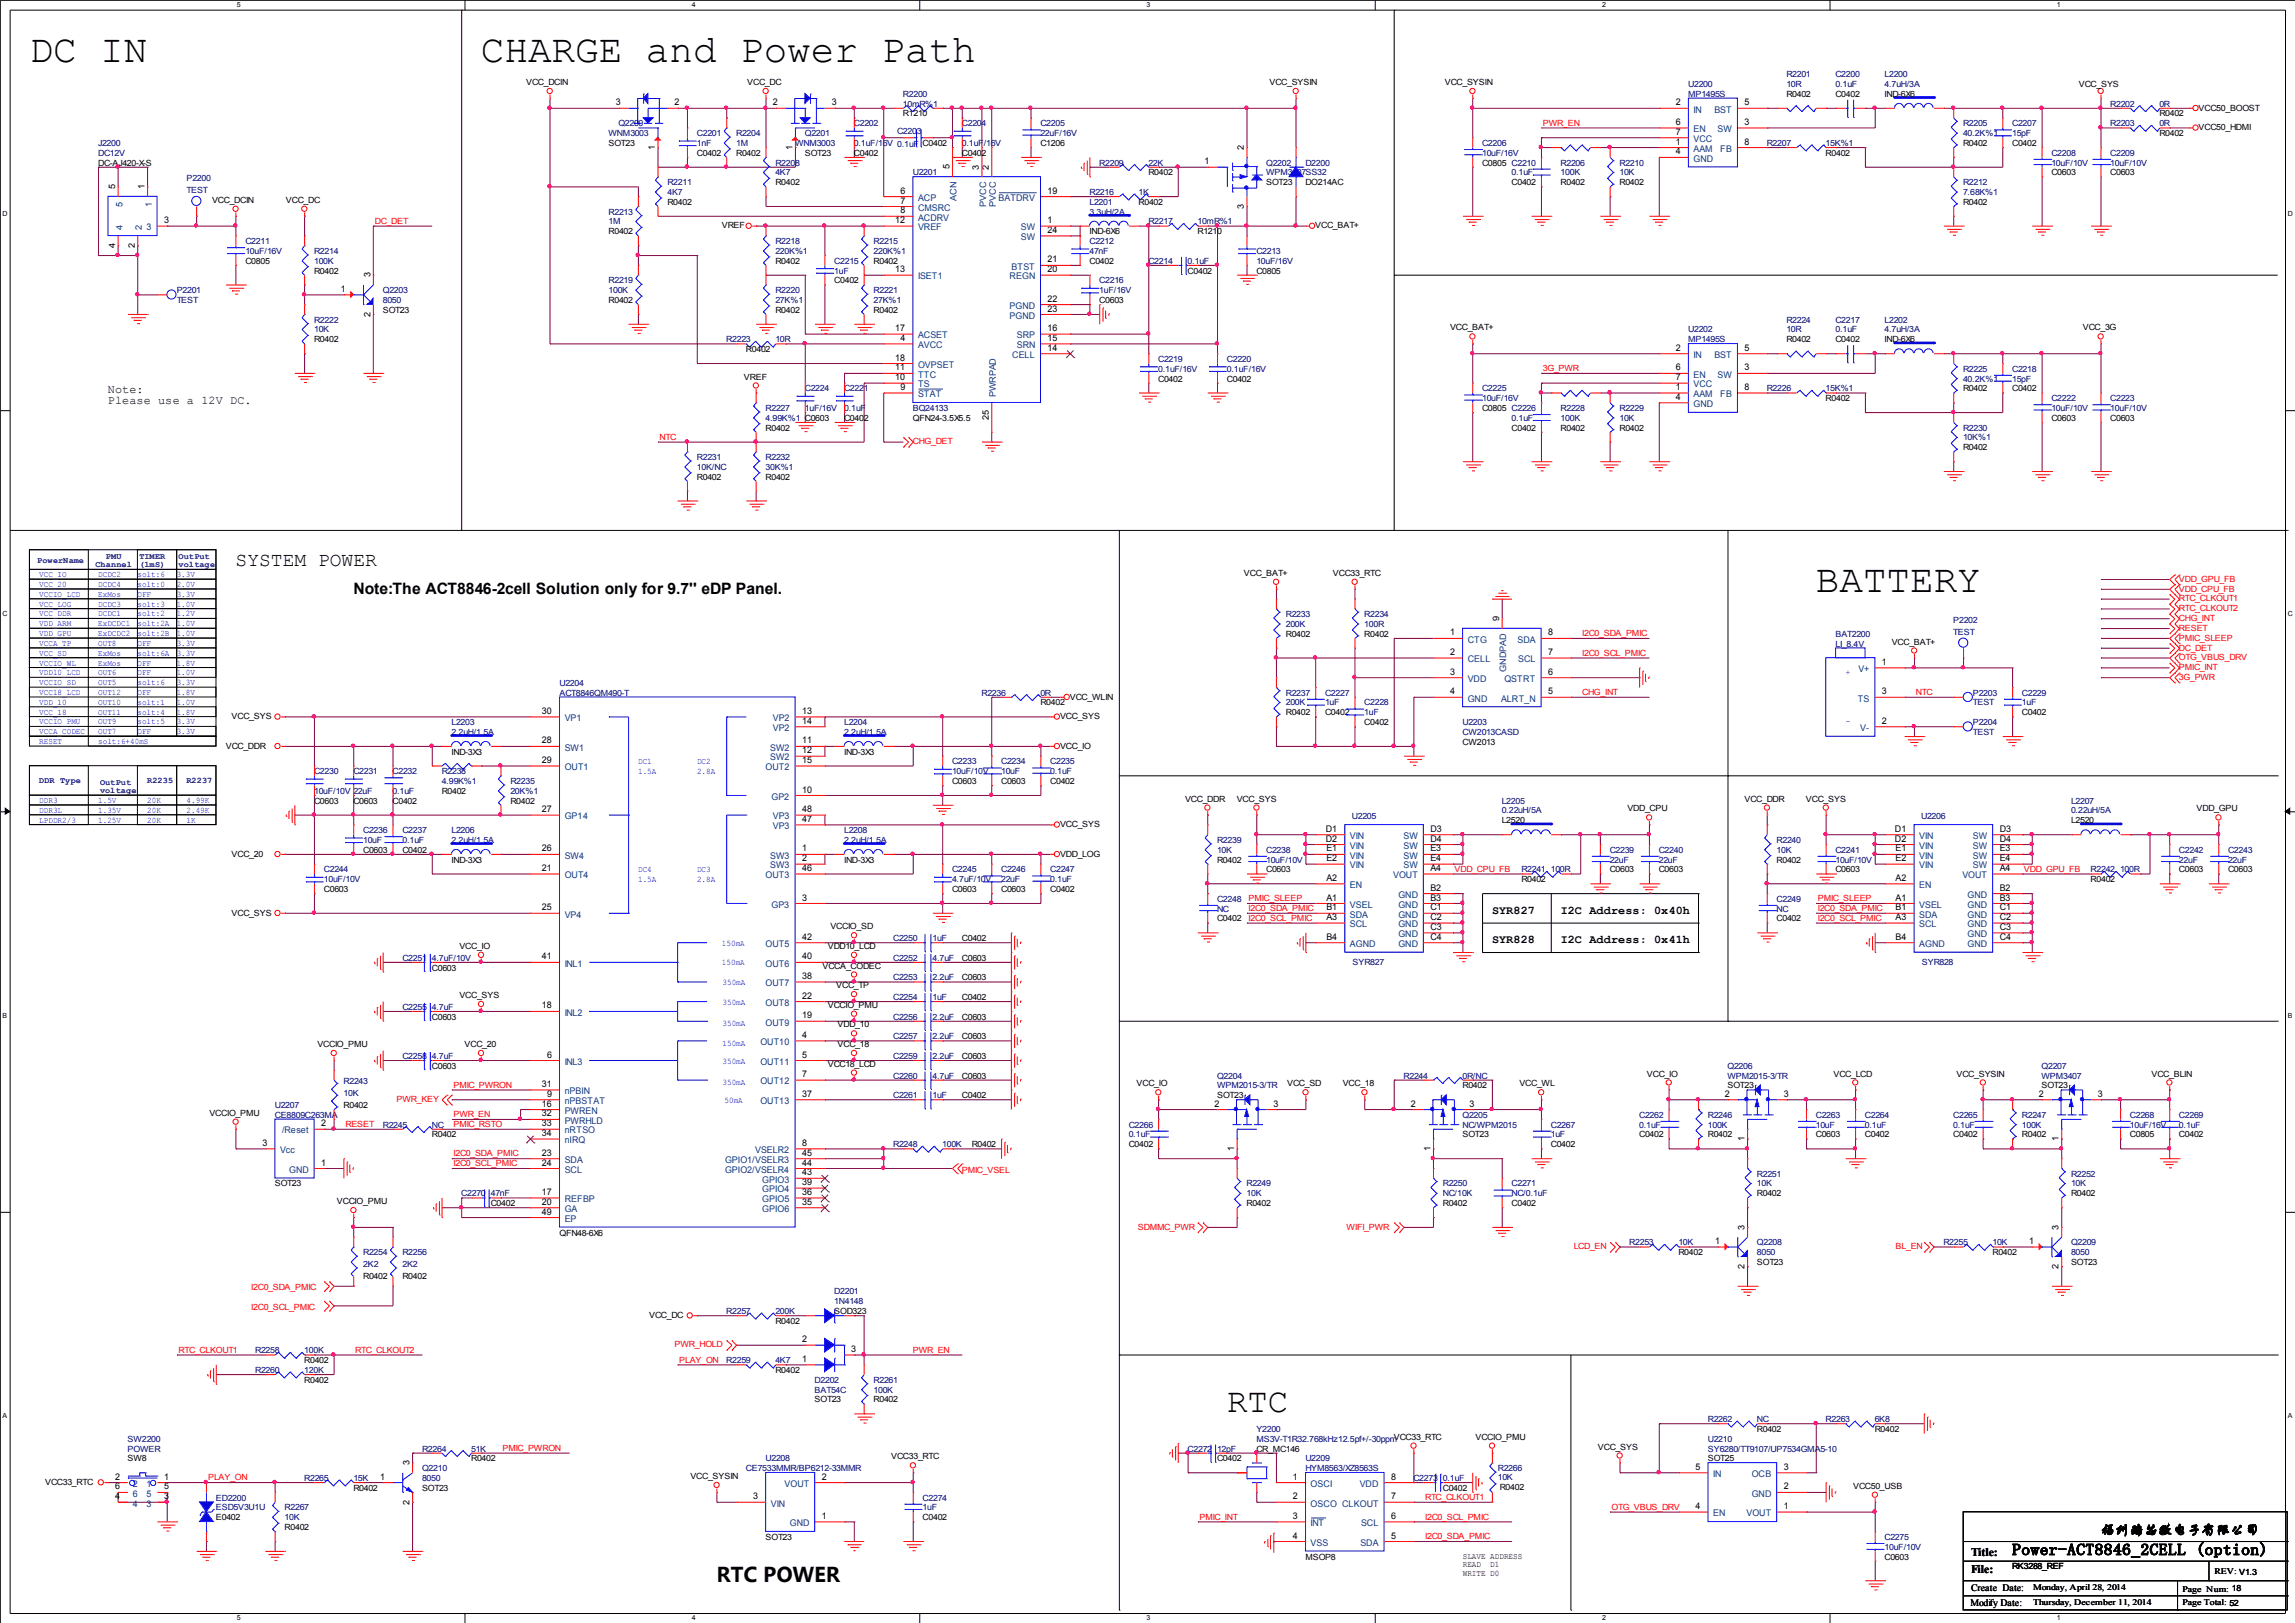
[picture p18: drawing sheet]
<svg xmlns="http://www.w3.org/2000/svg" width="297mm" height="210mm" viewBox="0 0 297 210" stroke-linecap="round" stroke-linejoin="round" font-family="sans-serif">
<defs><g id="words">
<g font-size="5.1">
<text x="3.8" y="8">DC IN</text>
<text x="62.2" y="8">CHARGE and Power Path</text>
<text x="234.9" y="76.5">BATTERY</text>
</g>
<text font-size="4.4" x="158.8" y="182.7">RTC</text>
<text font-size="2.6" x="92.7" y="204.6">RTC POWER</text>
<text font-size="2.5" x="30.5" y="73.2">SYSTEM POWER</text>
<g font-size="2">
<text x="45.7" y="76.9">Note:The ACT8846-2cell Solution only for 9.7'' eDP Panel.</text>
<text x="260.3" y="201.2">Power-ACT8846_2CELL (option)</text>
</g>
<text font-size="1.8" x="271.8" y="198.5">福州瑞芯微电子有限公司</text>
<g font-size="1.5">
<text x="14" y="50.8">Note:</text>
<text x="14" y="52.3">Please use a 12V DC.</text>
<text x="193" y="118.2">SYR827</text>
<text x="201.9" y="118.2">I2C Address: 0x40h</text>
<text x="193" y="122">SYR828</text>
<text x="201.9" y="122">I2C Address: 0x41h</text>
<text x="255" y="201.3">Title:</text>
<text x="255" y="203.5">File:</text>
</g>
<g font-size="1.3">
<text x="254.9" y="207.8">Modify Date:</text>
<text x="255" y="205.8">Create Date:</text>
</g>
<g font-size="1.2">
<text x="79.7" y="13.6">3</text>
<text x="87.3" y="13.6">2</text>
<text x="100" y="13.6">2</text>
<text x="107.6" y="13.6">3</text>
<text x="216.8" y="13.6">2</text>
<text x="216.8" y="16.2">6</text>
<text x="216.8" y="17.4">7</text>
<text x="225.7" y="16.2">3</text>
<text x="225.7" y="13.6">5</text>
<text x="84.7" y="19.4" transform="rotate(-90 84.7 19.4)">1</text>
<text x="102.5" y="19.4" transform="rotate(-90 102.5 19.4)">1</text>
<text x="122.8" y="21.9" transform="rotate(-90 122.8 21.9)">5</text>
<text x="126.7" y="21.9" transform="rotate(-90 126.7 21.9)">3</text>
<text x="127.9" y="21.9" transform="rotate(-90 127.9 21.9)">2</text>
<text x="155.9" y="21.3">1</text>
<text x="160.9" y="19.4" transform="rotate(-90 160.9 19.4)">2</text>
<text x="216.8" y="18.7">1</text>
<text x="216.8" y="20">4</text>
<text x="225.7" y="18.7">8</text>
<text x="14.9" y="24.5" transform="rotate(-90 14.9 24.5)">5</text>
<text x="18.7" y="24.5" transform="rotate(-90 18.7 24.5)">1</text>
<text x="21.2" y="28.9">3</text>
<text x="115.8" y="28.9">12</text>
<text x="116.5" y="25.1">6</text>
<text x="116.5" y="26.3">7</text>
<text x="116.5" y="27.6">8</text>
<text x="135.5" y="28.9">1</text>
<text x="135.5" y="25.1">19</text>
<text x="160.9" y="27" transform="rotate(-90 160.9 27)">3</text>
<text x="14.9" y="32.1" transform="rotate(-90 14.9 32.1)">4</text>
<text x="17.4" y="32.1" transform="rotate(-90 17.4 32.1)">2</text>
<text x="47.9" y="35.9" transform="rotate(-90 47.9 35.9)">3</text>
<text x="115.8" y="35.2">13</text>
<text x="135.5" y="35.2">20</text>
<text x="135.5" y="34">21</text>
<text x="135.5" y="30.1">24</text>
<text x="44.1" y="37.8">1</text>
<text x="47.9" y="41" transform="rotate(-90 47.9 41)">2</text>
<text x="135.5" y="40.3">23</text>
<text x="135.5" y="39">22</text>
<text x="115.8" y="42.8">17</text>
<text x="115.8" y="46.7">18</text>
<text x="115.8" y="47.9">11</text>
<text x="116.5" y="44.1">4</text>
<text x="135.5" y="45.4">14</text>
<text x="135.5" y="44.1">15</text>
<text x="135.5" y="42.8">16</text>
<text x="216.8" y="45.4">2</text>
<text x="216.8" y="47.9">6</text>
<text x="225.7" y="47.9">3</text>
<text x="225.7" y="45.4">5</text>
<text x="115.8" y="49.2">10</text>
<text x="116.5" y="50.5">9</text>
<text x="216.8" y="49.2">7</text>
<text x="216.8" y="50.5">1</text>
<text x="216.8" y="51.7">4</text>
<text x="225.7" y="50.5">8</text>
<text x="127.9" y="54.4" transform="rotate(-90 127.9 54.4)">25</text>
<text x="187.6" y="82.2">1</text>
<text x="194" y="80.3" transform="rotate(-90 194 80.3)">9</text>
<text x="200.3" y="82.2">8</text>
<text x="187.6" y="84.8">2</text>
<text x="187.6" y="87.3">3</text>
<text x="187.6" y="89.8">4</text>
<text x="200.3" y="89.8">5</text>
<text x="200.3" y="87.3">6</text>
<text x="200.3" y="84.8">7</text>
<text x="243.5" y="86">1</text>
<text x="243.5" y="89.8">3</text>
<text x="70.1" y="92.4">30</text>
<text x="103.8" y="92.4">13</text>
<text x="103.8" y="93.6">14</text>
<text x="243.5" y="93.6">2</text>
<text x="70.1" y="98.7">29</text>
<text x="70.1" y="96.2">28</text>
<text x="103.8" y="96.2">11</text>
<text x="103.8" y="98.7">15</text>
<text x="103.8" y="97.5">12</text>
<text x="70.1" y="105.1">27</text>
<text x="103.8" y="102.5">10</text>
<text x="103.8" y="106.3">47</text>
<text x="103.8" y="105.1">48</text>
<text x="171.5" y="107.6">D1</text>
<text x="185.1" y="107.6">D3</text>
<text x="245.2" y="107.6">D1</text>
<text x="258.7" y="107.6">D3</text>
<text x="70.1" y="110.2">26</text>
<text x="70.1" y="112.7">21</text>
<text x="103.8" y="110.2">1</text>
<text x="103.8" y="111.4">2</text>
<text x="103.8" y="112.7">46</text>
<text x="171.5" y="108.9">D2</text>
<text x="171.6" y="110.2">E1</text>
<text x="171.6" y="111.4">E2</text>
<text x="171.6" y="114">A2</text>
<text x="185.1" y="108.9">D4</text>
<text x="185.1" y="110.2">E3</text>
<text x="185.1" y="111.4">E4</text>
<text x="185.1" y="112.7">A4</text>
<text x="245.2" y="108.9">D2</text>
<text x="245.3" y="110.2">E1</text>
<text x="245.3" y="111.4">E2</text>
<text x="245.3" y="114">A2</text>
<text x="258.7" y="112.7">A4</text>
<text x="258.7" y="108.9">D4</text>
<text x="258.7" y="110.2">E3</text>
<text x="258.7" y="111.4">E4</text>
<text x="70.1" y="117.8">25</text>
<text x="103.8" y="116.5">3</text>
<text x="171.6" y="116.5">A1</text>
<text x="171.6" y="117.8">B1</text>
<text x="171.6" y="119">A3</text>
<text x="185.1" y="115.2">B2</text>
<text x="185.1" y="116.5">B3</text>
<text x="185.1" y="117.8">C1</text>
<text x="185.1" y="119">C2</text>
<text x="245.3" y="116.5">A1</text>
<text x="245.3" y="117.8">B1</text>
<text x="245.3" y="119">A3</text>
<text x="258.7" y="115.2">B2</text>
<text x="258.7" y="116.5">B3</text>
<text x="258.7" y="117.8">C1</text>
<text x="258.7" y="119">C2</text>
<text x="70.1" y="124.1">41</text>
<text x="103.8" y="124.1">40</text>
<text x="103.8" y="121.6">42</text>
<text x="171.6" y="121.6">B4</text>
<text x="185.1" y="120.3">C3</text>
<text x="185.1" y="121.6">C4</text>
<text x="245.3" y="121.6">B4</text>
<text x="258.7" y="120.3">C3</text>
<text x="258.7" y="121.6">C4</text>
<text x="70.1" y="130.5">18</text>
<text x="103.8" y="126.7">38</text>
<text x="103.8" y="129.2">22</text>
<text x="103.8" y="131.7">19</text>
<text x="70.8" y="136.8">6</text>
<text x="103.8" y="134.3">4</text>
<text x="103.8" y="136.8">5</text>
<text x="70.1" y="143.2">16</text>
<text x="70.1" y="140.6">31</text>
<text x="70.8" y="141.9">9</text>
<text x="103.8" y="139.4">7</text>
<text x="103.8" y="141.9">37</text>
<text x="157.1" y="143.2">2</text>
<text x="164.7" y="143.2">3</text>
<text x="182.5" y="143.2">2</text>
<text x="190.1" y="143.2">3</text>
<text x="223.2" y="141.9">2</text>
<text x="230.8" y="141.9">3</text>
<text x="263.8" y="141.9">2</text>
<text x="271.4" y="141.9">3</text>
<text x="33.9" y="148.3">3</text>
<text x="41.6" y="145.7">2</text>
<text x="70.1" y="145.7">33</text>
<text x="70.1" y="147">34</text>
<text x="70.1" y="144.4">32</text>
<text x="70.1" y="149.5">23</text>
<text x="103.8" y="149.5">45</text>
<text x="103.8" y="148.3">8</text>
<text x="159.7" y="148.9" transform="rotate(-90 159.7 148.9)">1</text>
<text x="185.1" y="148.9" transform="rotate(-90 185.1 148.9)">1</text>
<text x="225.7" y="147.7" transform="rotate(-90 225.7 147.7)">1</text>
<text x="266.3" y="147.7" transform="rotate(-90 266.3 147.7)">1</text>
<text x="41.6" y="150.8">1</text>
<text x="70.1" y="150.8">24</text>
<text x="70.1" y="154.6">17</text>
<text x="70.1" y="155.9">20</text>
<text x="103.8" y="153.3">39</text>
<text x="103.8" y="152.1">43</text>
<text x="103.8" y="150.8">44</text>
<text x="103.8" y="154.6">36</text>
<text x="103.8" y="155.9">35</text>
<text x="70.1" y="157.1">49</text>
<text x="221.9" y="161">1</text>
<text x="225.7" y="159.1" transform="rotate(-90 225.7 159.1)">3</text>
<text x="262.5" y="161">1</text>
<text x="266.3" y="159.1" transform="rotate(-90 266.3 159.1)">3</text>
<text x="225.7" y="164.2" transform="rotate(-90 225.7 164.2)">2</text>
<text x="266.3" y="164.2" transform="rotate(-90 266.3 164.2)">2</text>
<text x="103.8" y="173.7">2</text>
<text x="103.8" y="176.2">1</text>
<text x="110.1" y="174.9">3</text>
<text x="14.9" y="191.4">2</text>
<text x="21.2" y="191.4">1</text>
<text x="49.2" y="191.4">1</text>
<text x="53" y="189.6" transform="rotate(-90 53 189.6)">3</text>
<text x="106.3" y="191.4">2</text>
<text x="167.3" y="191.4">1</text>
<text x="180" y="191.4">8</text>
<text x="219.4" y="190.2">5</text>
<text x="230.8" y="190.2">3</text>
<text x="14.9" y="194">4</text>
<text x="14.9" y="192.7">6</text>
<text x="21.2" y="194">3</text>
<text x="21.2" y="192.7">5</text>
<text x="53" y="194.6" transform="rotate(-90 53 194.6)">2</text>
<text x="97.4" y="194">3</text>
<text x="106.3" y="196.5">1</text>
<text x="167.3" y="196.5">3</text>
<text x="167.3" y="194">2</text>
<text x="180" y="196.5">6</text>
<text x="180" y="194">7</text>
<text x="219.4" y="195.2">4</text>
<text x="230.8" y="195.2">1</text>
<text x="230.8" y="192.7">2</text>
<text x="167.3" y="199.1">4</text>
<text x="180" y="199.1">5</text>
</g>
<g font-size="1.2" fill="#004080">
<text x="219.1" y="14.6">IN</text>
<text x="219.1" y="17.1">EN</text>
<text x="221.8" y="14.6">BST</text>
<text x="222.2" y="17.1">SW</text>
<text x="219.1" y="18.4">VCC</text>
<text x="219.1" y="19.6">AAM</text>
<text x="219.1" y="20.9">GND</text>
<text x="222.6" y="19.6">FB</text>
<text x="15.8" y="29.8" transform="rotate(-90 15.8 29.8)">4</text>
<text x="15.8" y="26.8" transform="rotate(-90 15.8 26.8)">5</text>
<text x="18.4" y="29.8" transform="rotate(-90 18.4 29.8)">2</text>
<text x="19" y="29.8">3</text>
<text x="19.6" y="26.8" transform="rotate(-90 19.6 26.8)">1</text>
<text x="118.8" y="26">ACP</text>
<text x="118.8" y="27.3">CMSRC</text>
<text x="118.8" y="28.5">ACDRV</text>
<text x="118.8" y="29.8">VREF</text>
<text x="123.8" y="26" transform="rotate(-90 123.8 26)">ACN</text>
<text x="127.6" y="26.8" transform="rotate(-90 127.6 26.8)">PVCC</text>
<text x="128.9" y="26.8" transform="rotate(-90 128.9 26.8)">PVCC</text>
<text x="129.2" y="26">BATDRV</text>
<text x="132.1" y="29.8">SW</text>
<text x="130.9" y="34.9">BTST</text>
<text x="132.1" y="31.1">SW</text>
<text x="118.8" y="36.2">ISET1</text>
<text x="130.6" y="41.2">PGND</text>
<text x="130.6" y="40">PGND</text>
<text x="130.6" y="36.2">REGN</text>
<text x="118.8" y="43.8">ACSET</text>
<text x="118.8" y="45">AVCC</text>
<text x="118.8" y="47.6">OVPSET</text>
<text x="131" y="46.3">CELL</text>
<text x="131.6" y="45">SRN</text>
<text x="131.6" y="43.8">SRP</text>
<text x="219.1" y="46.3">IN</text>
<text x="221.8" y="46.3">BST</text>
<text x="118.8" y="48.9">TTC</text>
<text x="118.8" y="50.1">TS</text>
<text x="118.8" y="51.4">STAT</text>
<text x="128.9" y="51.4" transform="rotate(-90 128.9 51.4)">PWRPAD</text>
<text x="219.1" y="48.9">EN</text>
<text x="219.1" y="50.1">VCC</text>
<text x="219.1" y="51.4">AAM</text>
<text x="219.1" y="52.7">GND</text>
<text x="222.2" y="48.9">SW</text>
<text x="222.6" y="51.4">FB</text>
<text x="189.9" y="83.1">CTG</text>
<text x="196.3" y="83.1">SDA</text>
<text x="189.9" y="85.7">CELL</text>
<text x="189.9" y="88.2">VDD</text>
<text x="194.6" y="88.2">QSTRT</text>
<text x="194.9" y="87" transform="rotate(-90 194.9 87)">GNDPAD</text>
<text x="196.4" y="85.7">SCL</text>
<text x="240.4" y="87">V+</text>
<text x="73.1" y="93.3">VP1</text>
<text x="100" y="93.3">VP2</text>
<text x="100" y="94.6">VP2</text>
<text x="189.9" y="90.8">GND</text>
<text x="194.2" y="90.8">ALRT_N</text>
<text x="240.3" y="90.8">TS</text>
<text x="240.7" y="94.6">V-</text>
<text x="73.1" y="99.7">OUT1</text>
<text x="73.1" y="97.1">SW1</text>
<text x="99.1" y="99.7">OUT2</text>
<text x="99.6" y="97.1">SW2</text>
<text x="99.6" y="98.4">SW2</text>
<text x="73.1" y="106">GP14</text>
<text x="99.8" y="103.5">GP2</text>
<text x="100" y="107.3">VP3</text>
<text x="100" y="106">VP3</text>
<text x="73.1" y="111.1">SW4</text>
<text x="73.1" y="113.6">OUT4</text>
<text x="99.1" y="113.6">OUT3</text>
<text x="99.6" y="111.1">SW3</text>
<text x="99.6" y="112.4">SW3</text>
<text x="174.7" y="108.5">VIN</text>
<text x="174.7" y="109.8">VIN</text>
<text x="174.7" y="111.1">VIN</text>
<text x="174.7" y="112.4">VIN</text>
<text x="180.2" y="113.6">VOUT</text>
<text x="181.6" y="108.5">SW</text>
<text x="181.6" y="109.8">SW</text>
<text x="181.6" y="111.1">SW</text>
<text x="181.6" y="112.4">SW</text>
<text x="248.3" y="108.5">VIN</text>
<text x="248.3" y="109.8">VIN</text>
<text x="248.3" y="111.1">VIN</text>
<text x="248.3" y="112.4">VIN</text>
<text x="253.9" y="113.6">VOUT</text>
<text x="255.2" y="108.5">SW</text>
<text x="255.2" y="109.8">SW</text>
<text x="255.2" y="111.1">SW</text>
<text x="255.2" y="112.4">SW</text>
<text x="73.1" y="118.7">VP4</text>
<text x="99.8" y="117.4">GP3</text>
<text x="174.7" y="117.4">VSEL</text>
<text x="174.7" y="114.9">EN</text>
<text x="174.7" y="118.7">SDA</text>
<text x="174.7" y="120">SCL</text>
<text x="180.9" y="116.2">GND</text>
<text x="180.9" y="117.4">GND</text>
<text x="180.9" y="118.7">GND</text>
<text x="180.9" y="120">GND</text>
<text x="248.3" y="117.4">VSEL</text>
<text x="248.3" y="114.9">EN</text>
<text x="248.3" y="118.7">SDA</text>
<text x="248.3" y="120">SCL</text>
<text x="254.6" y="116.2">GND</text>
<text x="254.6" y="117.4">GND</text>
<text x="254.6" y="118.7">GND</text>
<text x="254.6" y="120">GND</text>
<text x="73.1" y="125.1">INL1</text>
<text x="99.1" y="125.1">OUT6</text>
<text x="99.1" y="122.5">OUT5</text>
<text x="174.7" y="122.5">AGND</text>
<text x="180.9" y="121.2">GND</text>
<text x="180.9" y="122.5">GND</text>
<text x="248.3" y="122.5">AGND</text>
<text x="254.6" y="121.2">GND</text>
<text x="254.6" y="122.5">GND</text>
<text x="73.1" y="131.4">INL2</text>
<text x="99.1" y="127.6">OUT7</text>
<text x="99.1" y="130.1">OUT8</text>
<text x="73.1" y="137.8">INL3</text>
<text x="98.4" y="135.2">OUT10</text>
<text x="98.4" y="137.8">OUT11</text>
<text x="99.1" y="132.7">OUT9</text>
<text x="73.1" y="141.6">nPBIN</text>
<text x="73.1" y="142.8">nPBSTAT</text>
<text x="98.4" y="140.3">OUT12</text>
<text x="98.4" y="142.8">OUT13</text>
<text x="36.2" y="149.2">Vcc</text>
<text x="36.5" y="146.6">/Reset</text>
<text x="73.1" y="144.1">PWREN</text>
<text x="73.1" y="146.6">nRTSO</text>
<text x="73.1" y="147.9">nIRQ</text>
<text x="73.1" y="145.4">PWRHLD</text>
<text x="97.7" y="149.2">VSELR2</text>
<text x="37.4" y="151.7">GND</text>
<text x="73.1" y="151.7">SCL</text>
<text x="73.1" y="155.5">REFBP</text>
<text x="73.1" y="150.5">SDA</text>
<text x="93.8" y="151.7">GPIO2/VSELR4</text>
<text x="93.8" y="150.5">GPIO1/VSELR3</text>
<text x="98.6" y="154.3">GPIO4</text>
<text x="98.6" y="153">GPIO3</text>
<text x="98.6" y="155.5">GPIO5</text>
<text x="73.1" y="156.8">GA</text>
<text x="73.1" y="158.1">EP</text>
<text x="98.6" y="156.8">GPIO6</text>
<text x="221.6" y="191.1">IN</text>
<text x="226.6" y="191.1">OCB</text>
<text x="17.2" y="192.4">2</text>
<text x="17.2" y="194.9">4</text>
<text x="17.2" y="193.6">6</text>
<text x="19" y="192.4">1</text>
<text x="19" y="194.9">3</text>
<text x="19" y="193.6">5</text>
<text x="99.7" y="194.9">VIN</text>
<text x="101.5" y="192.4">VOUT</text>
<text x="102.2" y="197.4">GND</text>
<text x="169.6" y="192.4">OSCI</text>
<text x="169.6" y="194.9">OSCO CLKOUT</text>
<text x="169.6" y="197.4">INT</text>
<text x="175.9" y="192.4">VDD</text>
<text x="176.1" y="197.4">SCL</text>
<text x="221.6" y="196.2">EN</text>
<text x="226" y="196.2">VOUT</text>
<text x="226.6" y="193.6">GND</text>
<text x="169.6" y="200">VSS</text>
<text x="176" y="200">SDA</text>
</g>
<g font-size="1.1">
<text x="68.1" y="11">VCC_DCIN</text>
<text x="96.7" y="11">VCC_DC</text>
<text x="164.2" y="11">VCC_SYSIN</text>
<text x="186.9" y="11">VCC_SYSIN</text>
<text x="269" y="11.3">VCC_SYS</text>
<text x="116.8" y="15.1">R1210</text>
<text x="231.1" y="12.5">R0402</text>
<text x="237.5" y="12.5">C0402</text>
<text x="243.8" y="12.5">IND-6X6</text>
<text x="279.4" y="17.6">R0402</text>
<text x="279.4" y="15.1">R0402</text>
<text x="284.5" y="14.3">VCC50_BOOST</text>
<text x="284.5" y="16.8">VCC50_HDMI</text>
<text x="12.7" y="21.4">DC-AJ420-X-S</text>
<text x="78.7" y="18.9">SOT23</text>
<text x="90.2" y="20.2">C0402</text>
<text x="95.2" y="20.2">R0402</text>
<text x="100.3" y="24">R0402</text>
<text x="104.1" y="20.2">SOT23</text>
<text x="110.5" y="20.2">C0402</text>
<text x="119.4" y="18.9">C0402</text>
<text x="124.4" y="20.2">C0402</text>
<text x="134.6" y="18.9">C1206</text>
<text x="148.6" y="22.7">R0402</text>
<text x="163.8" y="24">SOT23</text>
<text x="168.9" y="24">DO214AC</text>
<text x="191.8" y="21.4">C0805 C2210</text>
<text x="195.6" y="24">C0402</text>
<text x="201.9" y="24">R0402</text>
<text x="209.5" y="24">R0402</text>
<text x="236.2" y="20.2">R0402</text>
<text x="254" y="18.9">R0402</text>
<text x="260.3" y="18.9">C0402</text>
<text x="265.4" y="22.7">C0603</text>
<text x="273" y="22.7">C0603</text>
<text x="27.4" y="26.2">VCC_DCIN</text>
<text x="37" y="26.2">VCC_DC</text>
<text x="86.4" y="26.5">R0402</text>
<text x="93.4" y="29.5">VREF</text>
<text x="147.3" y="26.5">R0402</text>
<text x="170.2" y="29.5">VCC_BAT+</text>
<text x="254" y="26.5">R0402</text>
<text x="31.7" y="34.1">C0805</text>
<text x="40.6" y="35.4">R0402</text>
<text x="78.7" y="30.3">R0402</text>
<text x="100.3" y="34.1">R0402</text>
<text x="113" y="34.1">R0402</text>
<text x="141" y="34.1">C0402</text>
<text x="141" y="30.3">IND-6X6</text>
<text x="153.7" y="35.4">C0402</text>
<text x="154.9" y="30.3">R1210</text>
<text x="162.5" y="35.4">C0805</text>
<text x="49.5" y="40.5">SOT23</text>
<text x="78.7" y="39.2">R0402</text>
<text x="100.3" y="40.5">R0402</text>
<text x="107.9" y="36.7">C0402</text>
<text x="113" y="40.5">R0402</text>
<text x="142.2" y="39.2">C0603</text>
<text x="40.6" y="44.3">R0402</text>
<text x="96.5" y="45.6">R0402</text>
<text x="187.6" y="42.8">VCC_BAT+</text>
<text x="231.1" y="44.3">R0402</text>
<text x="237.5" y="44.3">C0402</text>
<text x="243.8" y="44.3">IND-6X6</text>
<text x="269.5" y="42.8">VCC_3G</text>
<text x="96.3" y="49.1">VREF</text>
<text x="149.8" y="49.4">C0402</text>
<text x="158.7" y="49.4">C0402</text>
<text x="191.8" y="53.2">C0805 C2226</text>
<text x="236.2" y="51.9">R0402</text>
<text x="254" y="50.6">R0402</text>
<text x="260.3" y="50.6">C0402</text>
<text x="99.1" y="55.7">R0402</text>
<text x="109.2" y="54.4">C0402</text>
<text x="118.1" y="54.4">QFN24-3.5X5.5</text>
<text x="195.6" y="55.7">C0402</text>
<text x="201.9" y="55.7">R0402</text>
<text x="209.5" y="55.7">R0402</text>
<text x="254" y="58.3">R0402</text>
<text x="265.4" y="54.4">C0603</text>
<text x="273" y="54.4">C0603</text>
<text x="90.2" y="62.1">R0402</text>
<text x="99.1" y="62.1">R0402</text>
<text x="160.9" y="74.5">VCC_BAT+</text>
<text x="172.4" y="74.5">VCC33_RTC</text>
<text x="166.4" y="82.4">R0402</text>
<text x="176.5" y="82.4">R0402</text>
<text x="244.7" y="83.4">VCC_BAT+</text>
<text x="30" y="93">VCC_SYS</text>
<text x="134.6" y="91.3">R0402</text>
<text x="137.1" y="93">VCC_SYS</text>
<text x="138.4" y="90.5">VCC_WLIN</text>
<text x="166.4" y="92.5">R0402</text>
<text x="171.4" y="92.5">C0402</text>
<text x="176.5" y="93.8">C0402</text>
<text x="261.6" y="92.5">C0402</text>
<text x="29.2" y="96.9">VCC_DDR</text>
<text x="58.4" y="97.6">IND-3X3</text>
<text x="109.2" y="97.6">IND-3X3</text>
<text x="123.2" y="101.4">C0603</text>
<text x="129.5" y="101.4">C0603</text>
<text x="135.9" y="101.4">C0402</text>
<text x="137.1" y="96.9">VCC_IO</text>
<text x="189.2" y="96.4">CW2013</text>
<text x="40.6" y="104">C0603</text>
<text x="45.7" y="104">C0603</text>
<text x="50.8" y="104">C0402</text>
<text x="57.1" y="102.7">R0402</text>
<text x="66" y="104">R0402</text>
<text x="137.1" y="107">VCC_SYS</text>
<text x="153.3" y="103.7">VCC_DDR</text>
<text x="160" y="103.7">VCC_SYS</text>
<text x="194.3" y="106.5">L2520</text>
<text x="210.5" y="105">VDD_CPU</text>
<text x="225.7" y="103.7">VCC_DDR</text>
<text x="233.7" y="103.7">VCC_SYS</text>
<text x="267.9" y="106.5">L2520</text>
<text x="284.2" y="105">VDD_GPU</text>
<text x="30" y="110.8">VCC_20</text>
<text x="47" y="110.3">C0603</text>
<text x="52.1" y="110.3">C0402</text>
<text x="58.4" y="111.6">IND-3X3</text>
<text x="109.2" y="111.6">IND-3X3</text>
<text x="137.1" y="110.8">VDD_LOG</text>
<text x="157.5" y="111.6">R0402</text>
<text x="163.8" y="112.9">C0603</text>
<text x="208.3" y="112.9">C0603</text>
<text x="214.6" y="112.9">C0603</text>
<text x="229.8" y="111.6">R0402</text>
<text x="237.5" y="112.9">C0603</text>
<text x="281.9" y="112.9">C0603</text>
<text x="288.3" y="112.9">C0603</text>
<text x="30" y="118.4">VCC_SYS</text>
<text x="41.9" y="115.4">C0603</text>
<text x="123.2" y="115.4">C0603</text>
<text x="129.5" y="115.4">C0603</text>
<text x="135.9" y="115.4">C0402</text>
<text x="157.5" y="119.2">C0402</text>
<text x="196.8" y="114.1">R0402</text>
<text x="229.8" y="119.2">C0402</text>
<text x="270.5" y="114.1">R0402</text>
<text x="55.9" y="125.6">C0603</text>
<text x="59.4" y="122.8">VCC_IO</text>
<text x="106.4" y="125.3">VCCA_CODEC</text>
<text x="107.1" y="122.8">VDD10_LCD</text>
<text x="107.4" y="120.2">VCCIO_SD</text>
<text x="124.4" y="121.8">C0402</text>
<text x="124.4" y="124.3">C0603</text>
<text x="55.9" y="131.9">C0603</text>
<text x="59.4" y="129.1">VCC_SYS</text>
<text x="107.1" y="130.4">VCCIO_PMU</text>
<text x="108.2" y="127.8">VCC_TP</text>
<text x="124.4" y="126.8">C0603</text>
<text x="124.4" y="129.4">C0402</text>
<text x="124.4" y="131.9">C0603</text>
<text x="41.1" y="135.5">VCCIO_PMU</text>
<text x="60.1" y="135.5">VCC_20</text>
<text x="108.4" y="132.9">VDD_10</text>
<text x="108.4" y="135.5">VCC_18</text>
<text x="124.4" y="137">C0603</text>
<text x="124.4" y="134.5">C0603</text>
<text x="44.4" y="143.3">R0402</text>
<text x="55.9" y="138.3">C0603</text>
<text x="107.1" y="138">VCC18_LCD</text>
<text x="124.4" y="139.5">C0603</text>
<text x="124.4" y="142.1">C0402</text>
<text x="147.1" y="140.5">VCC_IO</text>
<text x="157.5" y="142.1">SOT23</text>
<text x="166.5" y="140.5">VCC_SD</text>
<text x="173.7" y="140.5">VCC_18</text>
<text x="189.2" y="140.8">R0402</text>
<text x="196.6" y="140.5">VCC_WL</text>
<text x="213.1" y="139.3">VCC_IO</text>
<text x="223.5" y="140.8">SOT23</text>
<text x="237.2" y="139.3">VCC_LCD</text>
<text x="253.1" y="139.3">VCC_SYSIN</text>
<text x="264.1" y="140.8">SOT23</text>
<text x="278.4" y="139.3">VCC_BLIN</text>
<text x="27.1" y="144.4">VCCIO_PMU</text>
<text x="55.9" y="147.2">R0402</text>
<text x="125.7" y="148.4">R0402</text>
<text x="146" y="148.4">C0402</text>
<text x="189.2" y="147.2">SOT23</text>
<text x="200.6" y="148.4">C0402</text>
<text x="212.1" y="147.2">C0402</text>
<text x="221" y="147.2">R0402</text>
<text x="234.9" y="147.2">C0603</text>
<text x="241.3" y="147.2">C0402</text>
<text x="252.7" y="147.2">C0402</text>
<text x="261.6" y="147.2">R0402</text>
<text x="275.6" y="147.2">C0805</text>
<text x="281.9" y="147.2">C0402</text>
<text x="35.6" y="153.5">SOT23</text>
<text x="43.6" y="155.8">VCCIO_PMU</text>
<text x="227.3" y="154.8">R0402</text>
<text x="267.9" y="154.8">R0402</text>
<text x="63.5" y="156">C0402</text>
<text x="72.4" y="159.9">QFN48-6X6</text>
<text x="161.3" y="156">R0402</text>
<text x="186.7" y="156">R0402</text>
<text x="195.6" y="156">C0402</text>
<text x="47" y="165.4">R0402</text>
<text x="52.1" y="165.4">R0402</text>
<text x="217.2" y="162.4">R0402</text>
<text x="227.3" y="163.7">SOT23</text>
<text x="257.8" y="162.4">R0402</text>
<text x="267.9" y="163.7">SOT23</text>
<text x="84" y="170.5">VCC_DC</text>
<text x="100.3" y="171.3">R0402</text>
<text x="107.9" y="170">SOD323</text>
<text x="39.4" y="178.9">R0402</text>
<text x="39.4" y="176.4">R0402</text>
<text x="100.3" y="177.6">R0402</text>
<text x="105.4" y="181.4">SOT23</text>
<text x="113" y="181.4">R0402</text>
<text x="227.3" y="185.3">R0402</text>
<text x="242.5" y="185.3">R0402</text>
<text x="16.5" y="189.1">SW8</text>
<text x="61" y="189.1">R0402</text>
<text x="89.3" y="191.3">VCC_SYSIN</text>
<text x="115.3" y="188.8">VCC33_RTC</text>
<text x="157.5" y="189.1">C0402</text>
<text x="162.5" y="187.8">CR_MC146</text>
<text x="190.9" y="186.3">VCCIO_PMU</text>
<text x="206.7" y="187.5">VCC_SYS</text>
<text x="221" y="189.1">SOT25</text>
<text x="5.8" y="192.1">VCC33_RTC</text>
<text x="27.9" y="196.7">E0402</text>
<text x="36.8" y="198">R0402</text>
<text x="45.7" y="192.9">R0402</text>
<text x="54.6" y="192.9">SOT23</text>
<text x="119.4" y="196.7">C0402</text>
<text x="186.7" y="192.9">C0402</text>
<text x="194" y="192.8">R0402</text>
<text x="239.8" y="192.6">VCC50_USB</text>
<text x="99.1" y="199.2">SOT23</text>
<text x="168.9" y="201.8">MSOP8</text>
<text x="189.3" y="201.7">SLAVE ADDRESS</text>
<text x="189.3" y="202.8">READ</text>
<text x="189.3" y="203.9">WRITE D0</text>
<text x="192.8" y="202.8">D1</text>
<text x="243.8" y="201.8">C0603</text>
<text x="260.3" y="203">RK3288_REF</text>
<text x="286.5" y="203.6">REV: V1.3</text>
<text x="263.1" y="205.7">Monday, April 28, 2014</text>
<text x="263.1" y="207.7">Thursday, December 11, 2014</text>
<text x="282.4" y="205.9">Page Num: 18</text>
<text x="282.4" y="207.7">Page Total: 52</text>
</g>
<g font-size="1.1" fill="#000080">
<text x="218.4" y="11.3">U2200</text>
<text x="231.1" y="10">R2201</text>
<text x="231.1" y="11.3">10R</text>
<text x="237.5" y="10">C2200</text>
<text x="237.5" y="11.3">0.1uF</text>
<text x="243.8" y="10">L2200</text>
<text x="243.8" y="11.3">4.7uH/3A</text>
<text x="78.7" y="17.6">WNM3003</text>
<text x="80" y="16.3">Q2200</text>
<text x="90.2" y="17.6">C2201</text>
<text x="95.2" y="17.6">R2204</text>
<text x="104.1" y="17.6">Q2201</text>
<text x="110.5" y="16.3">C2202</text>
<text x="116.1" y="17.4">C2203</text>
<text x="116.8" y="12.5">R2200</text>
<text x="116.8" y="13.8">10mR%1</text>
<text x="124.4" y="16.3">C2204</text>
<text x="134.6" y="16.3">C2205</text>
<text x="134.6" y="17.6">22uF/16V</text>
<text x="218.4" y="12.5">MP1495S</text>
<text x="254" y="16.3">R2205</text>
<text x="254" y="17.6">40.2K%1</text>
<text x="260.3" y="16.3">C2207</text>
<text x="260.3" y="17.6">15pF</text>
<text x="273" y="16.3">R2203</text>
<text x="273" y="13.8">R2202</text>
<text x="279.4" y="16.3">0R</text>
<text x="279.4" y="13.8">0R</text>
<text x="12.7" y="18.9">J2200</text>
<text x="12.7" y="20.2">DC12V</text>
<text x="24.1" y="23.5">P2200</text>
<text x="86.4" y="24">R2211</text>
<text x="90.2" y="18.9">1nF</text>
<text x="95.2" y="18.9">1M</text>
<text x="100.3" y="21.4">R2208</text>
<text x="100.3" y="22.7">4K7</text>
<text x="102.9" y="18.9">WNM3003</text>
<text x="110.5" y="18.9">0.1uF/16V 0.1uF</text>
<text x="118.1" y="22.7">U2201</text>
<text x="124.4" y="18.9">0.1uF/16V</text>
<text x="142.2" y="21.4">R2209</text>
<text x="148.6" y="21.4">22K</text>
<text x="163.8" y="21.4">Q2202</text>
<text x="163.8" y="22.7">WPM3407SS32</text>
<text x="168.9" y="21.4">D2200</text>
<text x="191.8" y="18.9">C2206</text>
<text x="191.8" y="20.2">10uF/16V</text>
<text x="195.6" y="22.7">0.1uF</text>
<text x="201.9" y="21.4">R2206</text>
<text x="201.9" y="22.7">100K</text>
<text x="209.5" y="21.4">R2210</text>
<text x="209.5" y="22.7">10K</text>
<text x="228.6" y="18.9">R2207</text>
<text x="236.2" y="18.9">15K%1</text>
<text x="254" y="24">R2212</text>
<text x="265.4" y="20.2">C2208</text>
<text x="265.4" y="21.4">10uF/10V</text>
<text x="273" y="20.2">C2209</text>
<text x="273" y="21.4">10uF/10V</text>
<text x="24.1" y="25">TEST</text>
<text x="78.7" y="27.8">R2213</text>
<text x="78.7" y="29">1M</text>
<text x="86.4" y="25.2">4K7</text>
<text x="141" y="25.2">R2216</text>
<text x="141" y="26.5">L2201</text>
<text x="141" y="27.8">3.3uH/2A</text>
<text x="147.3" y="25.2">1K</text>
<text x="148.6" y="29">R2217</text>
<text x="154.9" y="29">10mR%1</text>
<text x="254" y="25.2">7.68K%1</text>
<text x="31.7" y="31.6">C2211</text>
<text x="31.7" y="32.9">10uF/16V</text>
<text x="40.6" y="32.9">R2214</text>
<text x="40.6" y="34.1">100K</text>
<text x="100.3" y="31.6">R2218</text>
<text x="100.3" y="32.9">220K%1</text>
<text x="107.9" y="34.1">C2215</text>
<text x="107.9" y="35.4">1uF</text>
<text x="113" y="31.6">R2215</text>
<text x="113" y="32.9">220K%1</text>
<text x="141" y="31.6">C2212</text>
<text x="141" y="32.9">47nF</text>
<text x="148.6" y="34.1">C2214</text>
<text x="153.7" y="34.1">0.1uF</text>
<text x="162.5" y="32.9">C2213</text>
<text x="162.5" y="34.1">10uF/16V</text>
<text x="22.9" y="37.9">P2201</text>
<text x="22.9" y="39.2">TEST</text>
<text x="40.6" y="41.7">R2222</text>
<text x="49.5" y="37.9">Q2203</text>
<text x="49.5" y="39.2">8050</text>
<text x="78.7" y="36.7">R2219</text>
<text x="78.7" y="37.9">100K</text>
<text x="100.3" y="37.9">R2220</text>
<text x="100.3" y="39.2">27K%1</text>
<text x="113" y="37.9">R2221</text>
<text x="113" y="39.2">27K%1</text>
<text x="142.2" y="36.7">C2216</text>
<text x="142.2" y="37.9">1uF/16V</text>
<text x="231.1" y="41.7">R2224</text>
<text x="237.5" y="41.7">C2217</text>
<text x="243.8" y="41.7">L2202</text>
<text x="40.6" y="43">10K</text>
<text x="94" y="44.3">R2223</text>
<text x="100.3" y="44.3">10R</text>
<text x="149.8" y="46.8">C2219</text>
<text x="158.7" y="46.8">C2220</text>
<text x="218.4" y="43">U2202</text>
<text x="218.4" y="44.3">MP1495S</text>
<text x="231.1" y="43">10R</text>
<text x="237.5" y="43">0.1uF</text>
<text x="243.8" y="43">4.7uH/3A</text>
<text x="99.1" y="53.2">R2227</text>
<text x="104.1" y="50.6">C2224</text>
<text x="104.1" y="53.2">1uF/16V</text>
<text x="109.2" y="50.6">C2221</text>
<text x="109.2" y="53.2">0.1uF</text>
<text x="118.1" y="53.2">BQ24133</text>
<text x="149.8" y="48.1">0.1uF/16V</text>
<text x="158.7" y="48.1">0.1uF/16V</text>
<text x="191.8" y="50.6">C2225</text>
<text x="191.8" y="51.9">10uF/16V</text>
<text x="201.9" y="53.2">R2228</text>
<text x="209.5" y="53.2">R2229</text>
<text x="228.6" y="50.6">R2226</text>
<text x="236.2" y="50.6">15K%1</text>
<text x="254" y="48.1">R2225</text>
<text x="254" y="49.4">40.2K%1</text>
<text x="260.3" y="48.1">C2218</text>
<text x="260.3" y="49.4">15pF</text>
<text x="265.4" y="51.9">C2222</text>
<text x="265.4" y="53.2">10uF/10V</text>
<text x="273" y="51.9">C2223</text>
<text x="273" y="53.2">10uF/10V</text>
<text x="90.2" y="59.5">R2231</text>
<text x="99.1" y="59.5">R2232</text>
<text x="99.1" y="54.4">4.99K%1 C0603</text>
<text x="195.6" y="54.4">0.1uF</text>
<text x="201.9" y="54.4">100K</text>
<text x="209.5" y="54.4">10K</text>
<text x="254" y="55.7">R2230</text>
<text x="254" y="57">10K%1</text>
<text x="90.2" y="60.8">10K/NC</text>
<text x="99.1" y="60.8">30K%1</text>
<text x="4.8" y="72.9">PowerName</text>
<text x="12.4" y="73.4">Channel</text>
<text x="13.7" y="72.3">PMU</text>
<text x="18" y="72.3">TIMER</text>
<text x="18" y="73.4">(1mS)</text>
<text x="23.1" y="72.3">OutPut</text>
<text x="23.1" y="73.4">voltage</text>
<text x="166.4" y="79.8">R2233</text>
<text x="166.4" y="81.1">200K</text>
<text x="176.5" y="79.8">R2234</text>
<text x="176.5" y="81.1">100R</text>
<text x="237.5" y="82.4">BAT2200</text>
<text x="237.5" y="83.7">LI_8.4V</text>
<text x="252.7" y="80.6">P2202</text>
<text x="252.7" y="82.1">TEST</text>
<text x="72.4" y="88.7">U2204</text>
<text x="58.4" y="93.8">L2203</text>
<text x="58.4" y="95.1">2.2uH/1.5A</text>
<text x="72.4" y="90">ACT8846QM490-T</text>
<text x="109.2" y="93.8">L2204</text>
<text x="109.2" y="95.1">2.2uH/1.5A</text>
<text x="127" y="90">R2236</text>
<text x="134.6" y="90">0R</text>
<text x="166.4" y="90">R2237</text>
<text x="166.4" y="91.3">200K</text>
<text x="171.4" y="90">C2227</text>
<text x="171.4" y="91.3">1uF</text>
<text x="176.5" y="91.3">C2228</text>
<text x="176.5" y="92.5">1uF</text>
<text x="189.2" y="93.8">U2203</text>
<text x="189.2" y="95.1">CW2013CASD</text>
<text x="255.2" y="93.8">P2204</text>
<text x="255.2" y="95.1">TEST</text>
<text x="255.2" y="90">P2203</text>
<text x="255.2" y="91.3">TEST</text>
<text x="261.6" y="90">C2229</text>
<text x="261.6" y="91.3">1uF</text>
<text x="5.1" y="101.3">DDR Type</text>
<text x="13" y="101.5">OutPut</text>
<text x="19.1" y="101.3">R2235</text>
<text x="24.1" y="101.3">R2237</text>
<text x="40.6" y="100.2">C2230</text>
<text x="45.7" y="100.2">C2231</text>
<text x="50.8" y="100.2">C2232</text>
<text x="57.1" y="100.2">R2238</text>
<text x="57.1" y="101.4">4.99K%1</text>
<text x="66" y="101.4">R2235</text>
<text x="123.2" y="98.9">C2233</text>
<text x="123.2" y="100.2">10uF/10V</text>
<text x="129.5" y="98.9">C2234</text>
<text x="129.5" y="100.2">10uF</text>
<text x="135.9" y="98.9">C2235</text>
<text x="135.9" y="100.2">0.1uF</text>
<text x="13" y="102.6">voltage</text>
<text x="40.6" y="102.7">10uF/10V 22uF</text>
<text x="47" y="107.8">C2236</text>
<text x="50.8" y="102.7">0.1uF</text>
<text x="52.1" y="107.8">C2237</text>
<text x="58.4" y="107.8">L2206</text>
<text x="66" y="102.7">20K%1</text>
<text x="109.2" y="107.8">L2208</text>
<text x="174.9" y="106">U2205</text>
<text x="194.3" y="104">L2205</text>
<text x="194.3" y="105.2">0.22uH/5A</text>
<text x="248.6" y="106">U2206</text>
<text x="267.9" y="104">L2207</text>
<text x="267.9" y="105.2">0.22uH/5A</text>
<text x="41.9" y="112.9">C2244</text>
<text x="47" y="109.1">10uF</text>
<text x="52.1" y="109.1">0.1uF</text>
<text x="58.4" y="109.1">2.2uH/1.5A</text>
<text x="109.2" y="109.1">2.2uH/1.5A</text>
<text x="123.2" y="112.9">C2245</text>
<text x="129.5" y="112.9">C2246</text>
<text x="135.9" y="112.9">C2247</text>
<text x="157.5" y="109.1">R2239</text>
<text x="157.5" y="110.3">10K</text>
<text x="163.8" y="110.3">C2238</text>
<text x="163.8" y="111.6">10uF/10V</text>
<text x="196.8" y="112.9">R2241 100R</text>
<text x="208.3" y="110.3">C2239</text>
<text x="208.3" y="111.6">22uF</text>
<text x="214.6" y="110.3">C2240</text>
<text x="214.6" y="111.6">22uF</text>
<text x="229.8" y="109.1">R2240</text>
<text x="229.8" y="110.3">10K</text>
<text x="237.5" y="110.3">C2241</text>
<text x="237.5" y="111.6">10uF/10V</text>
<text x="270.5" y="112.9">R2242 100R</text>
<text x="281.9" y="110.3">C2242</text>
<text x="281.9" y="111.6">22uF</text>
<text x="288.3" y="110.3">C2243</text>
<text x="288.3" y="111.6">22uF</text>
<text x="41.9" y="114.1">10uF/10V</text>
<text x="123.2" y="114.1">4.7uF/10V</text>
<text x="129.5" y="114.1">22uF</text>
<text x="135.9" y="114.1">0.1uF</text>
<text x="157.5" y="116.7">C2248</text>
<text x="157.5" y="117.9">NC</text>
<text x="229.8" y="116.7">C2249</text>
<text x="229.8" y="117.9">NC</text>
<text x="52.1" y="124.3">C2251 4.7uF/10V</text>
<text x="115.6" y="121.8">C2250</text>
<text x="115.6" y="124.3">C2252</text>
<text x="120.6" y="121.8">1uF</text>
<text x="120.6" y="124.3">4.7uF</text>
<text x="175" y="124.8">SYR827</text>
<text x="248.6" y="124.8">SYR828</text>
<text x="52.1" y="130.6">C2255 4.7uF</text>
<text x="115.6" y="126.8">C2253</text>
<text x="115.6" y="129.4">C2254</text>
<text x="115.6" y="131.9">C2256</text>
<text x="120.6" y="126.8">2.2uF</text>
<text x="120.6" y="129.4">1uF</text>
<text x="120.6" y="131.9">2.2uF</text>
<text x="52.1" y="137">C2258 4.7uF</text>
<text x="115.6" y="137">C2259</text>
<text x="115.6" y="134.5">C2257</text>
<text x="120.6" y="137">2.2uF</text>
<text x="120.6" y="134.5">2.2uF</text>
<text x="35.6" y="143.3">U2207</text>
<text x="44.4" y="140.3">R2243</text>
<text x="44.4" y="141.8">10K</text>
<text x="115.6" y="139.5">C2260</text>
<text x="115.6" y="142.1">C2261</text>
<text x="120.6" y="139.5">4.7uF</text>
<text x="120.6" y="142.1">1uF</text>
<text x="157.5" y="139.5">Q2204</text>
<text x="157.5" y="140.8">WPM2015-3/TR</text>
<text x="181.6" y="139.5">R2244</text>
<text x="189.2" y="139.5">0R/NC</text>
<text x="223.5" y="138.3">Q2206</text>
<text x="223.5" y="139.5">WPM2015-3/TR</text>
<text x="264.1" y="138.3">Q2207</text>
<text x="264.1" y="139.5">WPM3407</text>
<text x="35.6" y="144.6">CE8809C263MA</text>
<text x="49.5" y="145.9">R2245</text>
<text x="55.9" y="145.9">NC</text>
<text x="115.6" y="148.4">R2248</text>
<text x="121.9" y="148.4">100K</text>
<text x="146" y="145.9">C2266</text>
<text x="146" y="147.2">0.1uF</text>
<text x="189.2" y="144.6">Q2205</text>
<text x="189.2" y="145.9">NC/WPM2015</text>
<text x="200.6" y="145.9">C2267</text>
<text x="200.6" y="147.2">1uF</text>
<text x="212.1" y="144.6">C2262</text>
<text x="212.1" y="145.9">0.1uF</text>
<text x="221" y="144.6">R2246</text>
<text x="221" y="145.9">100K</text>
<text x="234.9" y="144.6">C2263</text>
<text x="234.9" y="145.9">10uF</text>
<text x="241.3" y="144.6">C2264</text>
<text x="241.3" y="145.9">0.1uF</text>
<text x="252.7" y="144.6">C2265</text>
<text x="252.7" y="145.9">0.1uF</text>
<text x="261.6" y="144.6">R2247</text>
<text x="261.6" y="145.9">100K</text>
<text x="275.6" y="144.6">C2268</text>
<text x="275.6" y="145.9">10uF/16V</text>
<text x="281.9" y="144.6">C2269</text>
<text x="281.9" y="145.9">0.1uF</text>
<text x="59.7" y="154.8">C2270 47nF</text>
<text x="161.3" y="153.5">R2249</text>
<text x="161.3" y="154.8">10K</text>
<text x="186.7" y="153.5">R2250</text>
<text x="186.7" y="154.8">NC/10K</text>
<text x="195.6" y="153.5">C2271</text>
<text x="195.6" y="154.8">NC/0.1uF</text>
<text x="227.3" y="152.2">R2251</text>
<text x="227.3" y="153.5">10K</text>
<text x="267.9" y="152.2">R2252</text>
<text x="267.9" y="153.5">10K</text>
<text x="210.8" y="161.1">R2253</text>
<text x="217.2" y="161.1">10K</text>
<text x="227.3" y="161.1">Q2208</text>
<text x="251.4" y="161.1">R2255</text>
<text x="257.8" y="161.1">10K</text>
<text x="267.9" y="161.1">Q2209</text>
<text x="47" y="162.4">R2254</text>
<text x="47" y="163.9">2K2</text>
<text x="52.1" y="162.4">R2256</text>
<text x="52.1" y="163.9">2K2</text>
<text x="107.9" y="167.5">D2201</text>
<text x="227.3" y="162.4">8050</text>
<text x="267.9" y="162.4">8050</text>
<text x="94" y="170">R2257</text>
<text x="100.3" y="170">200K</text>
<text x="107.9" y="168.7">1N4148</text>
<text x="33" y="177.6">R2260</text>
<text x="33" y="175.1">R2258</text>
<text x="39.4" y="177.6">120K</text>
<text x="39.4" y="175.1">100K</text>
<text x="94" y="176.4">R2259</text>
<text x="100.3" y="176.4">4K7</text>
<text x="105.4" y="178.9">D2202</text>
<text x="113" y="178.9">R2261</text>
<text x="105.4" y="180.2">BAT54C</text>
<text x="113" y="180.2">100K</text>
<text x="162.5" y="185.3">Y2200</text>
<text x="221" y="184">R2262</text>
<text x="227.3" y="184">NC</text>
<text x="236.2" y="184">R2263</text>
<text x="242.5" y="184">6K8</text>
<text x="16.5" y="187.8">POWER</text>
<text x="16.5" y="186.5">SW2200</text>
<text x="39.4" y="191.6">R2265</text>
<text x="45.7" y="191.6">15K</text>
<text x="54.6" y="187.8">R2264</text>
<text x="54.6" y="190.3">Q2210</text>
<text x="54.6" y="191.6">8050</text>
<text x="61" y="187.8">51K</text>
<text x="96.5" y="190.3">CE7533MMR/BP6212-33MMR</text>
<text x="99.1" y="189.1">U2208</text>
<text x="153.7" y="187.8">C2272 12pF</text>
<text x="162.5" y="186.5">MS3V-T1R32.768kHz12.5pf+/-30ppmVCC33_RTC</text>
<text x="168.9" y="189.1">U2209</text>
<text x="168.9" y="190.3">HYM8563/XZ8563S</text>
<text x="182.9" y="191.6">C2273 0.1uF</text>
<text x="193.8" y="190.3">R2266</text>
<text x="193.8" y="191.5">10K</text>
<text x="221" y="186.5">U2210</text>
<text x="221" y="187.8">SY6280/TT9107/UP7534GMA5-10</text>
<text x="27.9" y="194.1">ED2200</text>
<text x="27.9" y="195.4">ESD5V3U1U</text>
<text x="36.8" y="195.4">R2267</text>
<text x="36.8" y="196.7">10K</text>
<text x="119.4" y="194.1">C2274</text>
<text x="119.4" y="195.4">1uF</text>
<text x="243.8" y="199.2">C2275</text>
<text x="243.8" y="200.5">10uF/10V</text>
</g>
<g font-size="1.1" fill="#f00">
<text x="199.6" y="16.3">PWR_EN</text>
<text x="48.5" y="29">DC_DET</text>
<text x="199.6" y="48">3G_PWR</text>
<text x="85.3" y="56.9">NTC</text>
<text x="118.1" y="57.5">CHG_DET</text>
<text x="281.9" y="76.5">VDD_CPU_FB</text>
<text x="281.9" y="75.3">VDD_GPU_FB</text>
<text x="281.9" y="77.8">RTC_CLKOUT1</text>
<text x="204.7" y="82.3">I2C0_SDA_PMIC</text>
<text x="281.9" y="81.6">RESET</text>
<text x="281.9" y="82.9">PMIC_SLEEP</text>
<text x="281.9" y="79.1">RTC_CLKOUT2</text>
<text x="281.9" y="80.3">CHG_INT</text>
<text x="204.7" y="84.8">I2C0_SCL_PMIC</text>
<text x="204.7" y="89.9">CHG_INT</text>
<text x="247.9" y="89.9">NTC</text>
<text x="281.9" y="84.2">DC_DET</text>
<text x="281.9" y="85.4">OTG_VBUS_DRV</text>
<text x="281.9" y="86.7">PMIC_INT</text>
<text x="281.9" y="88">3G_PWR</text>
<text x="188.2" y="112.8">VDD_CPU_FB</text>
<text x="261.8" y="112.8">VDD_GPU_FB</text>
<text x="161.5" y="116.6">PMIC_SLEEP</text>
<text x="161.5" y="119.1">I2C0_SCL_PMIC</text>
<text x="161.5" y="117.9">I2C0_SDA_PMIC</text>
<text x="235.2" y="116.6">PMIC_SLEEP</text>
<text x="235.2" y="117.9">I2C0_SDA_PMIC</text>
<text x="235.2" y="119.1">I2C0_SCL_PMIC</text>
<text x="51.3" y="142.6">PWR_KEY</text>
<text x="58.7" y="140.7">PMIC_PWRON</text>
<text x="44.7" y="145.8">RESET</text>
<text x="58.7" y="144.5">PWR_EN</text>
<text x="58.7" y="149.6">I2C0_SDA_PMIC</text>
<text x="58.7" y="145.8">PMIC_RSTO</text>
<text x="58.7" y="150.9">I2C0_SCL_PMIC</text>
<text x="124.4" y="151.7">PMIC_VSEL</text>
<text x="147.2" y="159.1">SDMMC_PWR</text>
<text x="174.2" y="159.1">WIFI_PWR</text>
<text x="203.6" y="161.6">LCD_EN</text>
<text x="245.3" y="161.6">BL_EN</text>
<text x="32.5" y="166.9">I2C0_SDA_PMIC</text>
<text x="32.5" y="169.4">I2C0_SCL_PMIC</text>
<text x="23.1" y="175">RTC_CLKOUT1</text>
<text x="46" y="175">RTC_CLKOUT2</text>
<text x="87.3" y="174.3">PWR_HOLD</text>
<text x="87.9" y="176.3">PLAY_ON</text>
<text x="118.1" y="175">PWR_EN</text>
<text x="26.9" y="191.5">PLAY_ON</text>
<text x="65" y="187.7">PMIC_PWRON</text>
<text x="155.2" y="196.6">PMIC_INT</text>
<text x="184.4" y="196.6">I2C0_SCL_PMIC</text>
<text x="184.4" y="194.1">RTC_CLKOUT1</text>
<text x="208.5" y="195.3">OTG_VBUS_DRV</text>
<text x="184.4" y="199.1">I2C0_SDA_PMIC</text>
</g>
<g font-size="1.1" fill="#00f">
<text x="5.1" y="75.9">VCC_20</text>
<text x="5.1" y="74.7">VCC_IO</text>
<text x="5.1" y="77.2">VCCIO_LCD</text>
<text x="12.7" y="77.2">ExMos</text>
<text x="12.7" y="75.9">DCDC4</text>
<text x="12.7" y="74.7">DCDC2</text>
<text x="17.8" y="75.9">solt:0</text>
<text x="17.8" y="77.2">OFF</text>
<text x="17.8" y="74.7">solt:6</text>
<text x="22.9" y="77.2">3.3V</text>
<text x="22.9" y="75.9">2.0V</text>
<text x="22.9" y="74.7">3.3V</text>
<text x="5.1" y="81">VDD_ARM</text>
<text x="5.1" y="83.6">VCCA_TP</text>
<text x="5.1" y="82.3">VDD_GPU</text>
<text x="5.1" y="78.5">VCC_LOG</text>
<text x="5.1" y="79.8">VCC_DDR</text>
<text x="12.7" y="83.6">OUT8</text>
<text x="12.7" y="79.8">DCDC1</text>
<text x="12.7" y="82.3">ExDCDC2</text>
<text x="12.7" y="78.5">DCDC3</text>
<text x="12.7" y="81">ExDCDC1</text>
<text x="17.8" y="83.6">OFF</text>
<text x="17.8" y="79.8">solt:2</text>
<text x="17.8" y="82.3">solt:2B</text>
<text x="17.8" y="81">solt:2A</text>
<text x="17.8" y="78.5">solt:3</text>
<text x="22.9" y="83.6">3.3V</text>
<text x="22.9" y="81">1.0V</text>
<text x="22.9" y="82.3">1.0V</text>
<text x="22.9" y="79.8">1.2V</text>
<text x="22.9" y="78.5">1.0V</text>
<text x="5.1" y="88.6">VCCIO_SD</text>
<text x="5.1" y="84.8">VCC_SD</text>
<text x="5.1" y="86.1">VCCIO_WL</text>
<text x="5.1" y="87.4">VDD10_LCD</text>
<text x="5.1" y="89.9">VCC18_LCD</text>
<text x="12.7" y="87.4">OUT6</text>
<text x="12.7" y="89.9">OUT12</text>
<text x="12.7" y="86.1">ExMos</text>
<text x="12.7" y="84.8">ExMos</text>
<text x="12.7" y="88.6">OUT5</text>
<text x="17.8" y="88.6">solt:6</text>
<text x="17.8" y="87.4">OFF</text>
<text x="17.8" y="89.9">OFF</text>
<text x="17.8" y="86.1">OFF</text>
<text x="17.8" y="84.8">solt:6A</text>
<text x="22.9" y="84.8">3.3V</text>
<text x="22.9" y="88.6">3.3V</text>
<text x="22.9" y="89.9">1.8V</text>
<text x="22.9" y="87.4">1.0V</text>
<text x="22.9" y="86.1">1.8V</text>
<text x="238.8" y="87.4">+</text>
<text x="5.1" y="92.5">VCC_18</text>
<text x="5.1" y="95">VCCA_CODEC</text>
<text x="5.1" y="93.7">VCCIO_PMU</text>
<text x="5.1" y="91.2">VDD_10</text>
<text x="12.7" y="91.2">OUT10</text>
<text x="12.7" y="95">OUT7</text>
<text x="12.7" y="92.5">OUT11</text>
<text x="12.7" y="93.7">OUT9</text>
<text x="17.8" y="93.7">solt:5</text>
<text x="17.8" y="91.2">solt:1</text>
<text x="17.8" y="95">OFF</text>
<text x="17.8" y="92.5">solt:4</text>
<text x="22.9" y="91.2">1.0V</text>
<text x="22.9" y="93.7">3.3V</text>
<text x="22.9" y="95">3.3V</text>
<text x="22.9" y="92.5">1.8V</text>
<text x="238.8" y="93.7">-</text>
<text x="5.1" y="96.3">RESET</text>
<text x="12.7" y="96.3">solt:6+40mS</text>
<text x="82.6" y="98.8">DC1</text>
<text x="82.6" y="100.1">1.5A</text>
<text x="90.2" y="98.8">DC2</text>
<text x="90.2" y="100.1">2.8A</text>
<text x="5.1" y="103.9">DDR3</text>
<text x="5.1" y="105.2">DDR3L</text>
<text x="5.1" y="106.4">LPDDR2/3</text>
<text x="12.7" y="103.9">1.5V</text>
<text x="12.7" y="105.2">1.35V</text>
<text x="12.7" y="106.4">1.25V</text>
<text x="19.1" y="106.4">20K</text>
<text x="19.1" y="103.9">20K</text>
<text x="19.1" y="105.2">20K</text>
<text x="24.1" y="106.4">1K</text>
<text x="24.1" y="103.9">4.99K</text>
<text x="24.1" y="105.2">2.49K</text>
<text x="82.6" y="112.8">DC4</text>
<text x="90.2" y="112.8">DC3</text>
<text x="82.6" y="114">1.5A</text>
<text x="90.2" y="114">2.8A</text>
<text x="93.4" y="122.4">150mA</text>
<text x="93.4" y="124.9">150mA</text>
<text x="93.5" y="127.4">350mA</text>
<text x="93.5" y="130">350mA</text>
<text x="93.5" y="132.8">350mA</text>
<text x="93.5" y="135.4">150mA</text>
<text x="93.5" y="137.7">350mA</text>
<text x="93.5" y="140.4">350mA</text>
<text x="93.7" y="142.7">50mA</text>
</g>
<g font-size=".9">
<text x="30.7" y=".9">5</text>
<text x="89.5" y=".9">4</text>
<text x="148.3" y=".9">3</text>
<text x="207.3" y=".9">2</text>
<text x="266.1" y=".9">1</text>
<text x=".3" y="27.9">D</text>
<text x="296" y="27.9">D</text>
<text x=".3" y="79.8">C</text>
<text x="296" y="79.8">C</text>
<text x=".3" y="131.7">B</text>
<text x="296" y="131.7">B</text>
<text x=".3" y="183.5">A</text>
<text x="296" y="183.5">A</text>
<text x="30.7" y="209.6">5</text>
<text x="89.5" y="209.6">4</text>
<text x="148.3" y="209.6">3</text>
<text x="207.3" y="209.6">2</text>
<text x="266.1" y="209.6">1</text>
</g>
</g></defs>
<path d="M1.3 1.3h294.4v207.4h-294.4zM297 0h-297v210" fill="none" stroke="#000" stroke-width=".13"/>
<g fill="#fff">
<path d="M30.6 .2h.5v1h-.5z"/>
<path d="M30.6 208.9h.5v1h-.5z"/>
</g>
<path d="M60.2 0v1.3M60.2 208.7v1.3" fill="none" stroke="#000" stroke-width=".13"/>
<g fill="#fff">
<path d="M89.5 .2h.4v1h-.4z"/>
<path d="M89.5 208.9h.4v1h-.4z"/>
</g>
<path d="M119 0v1.3M119 208.7v1.3" fill="none" stroke="#000" stroke-width=".13"/>
<g fill="#fff">
<path d="M148.3 .2h.5v1h-.5z"/>
<path d="M148.3 208.9h.5v1h-.5z"/>
</g>
<path d="M177.9 0v1.3M177.9 208.7v1.3" fill="none" stroke="#000" stroke-width=".13"/>
<g fill="#fff">
<path d="M207.3 .2h.4v1h-.4z"/>
<path d="M207.3 208.9h.4v1h-.4z"/>
</g>
<path d="M236.8 0v1.3M236.8 208.7v1.3" fill="none" stroke="#000" stroke-width=".13"/>
<g fill="#fff">
<path d="M266.1 .2h.4v1h-.4z"/>
<path d="M266.1 208.9h.4v1h-.4z"/>
<path d="M.3 27.2h.6v1h-.6z"/>
<path d="M296 27.2h.6v1h-.6z"/>
<path d="M.3 79h.6v1h-.6z"/>
<path d="M296 79h.6v1h-.6z"/>
</g>
<path d="M0 53.1h1.3M295.7 53.1h1.3" fill="none" stroke="#000" stroke-width=".13"/>
<g fill="#fff">
<path d="M.3 130.9h.5v1h-.5z"/>
<path d="M296 130.9h.5v1h-.5z"/>
</g>
<path d="M0 105h1.3M295.7 105h1.3" fill="none" stroke="#000" stroke-width=".13"/>
<path d="M.7 104.6l.6 .4-.6 .3zM295.7 105l.5-.4v.7z" fill="#000" stroke="#000" stroke-width=".13"/>
<g fill="#fff">
<path d="M.3 182.7h.6v1h-.6z"/>
<path d="M296 182.7h.6v1h-.6z"/>
</g>
<g fill="none" stroke="#000" stroke-width=".13">
<path d="M59.7 1.3h.1M59.7 1.3v67.3M180.4 1.3h.1M180.4 1.3v67.3M180.4 35.6h.1M180.4 35.6h114.3M1.3 68.6h294.7M3.8 74.9h24.1v1.3h-24.1zM3.8 76.2h24.1v1.3h-24.1zM3.8 77.5h24.1v1.2h-24.1zM3.8 73.7h24.1v1.2h-24.1zM3.8 71.1h24.1v2.6h-24.1z"/>
<path d="M3.8 71.1h7.6v24.1h-7.6zM3.8 78.7h24.1v1.3h-24.1zM17.8 71.1h5.1v24.1h-5.1zM22.9 71.1h5v24.1h-5zM144.8 68.6v139.7M223.6 68.6v63.5M296 68.6h.1M3.8 80h24.1v1.3h-24.1zM3.8 81.3h24.1v1.2h-24.1zM3.8 82.5h24.1v1.3h-24.1zM3.8 83.8h24.1v1.3h-24.1zM3.8 88.9h24.1v1.3h-24.1z"/>
<path d="M3.8 85.1h24.1v1.3h-24.1zM3.8 86.4h24.1v1.2h-24.1zM3.8 91.4h24.1v1.3h-24.1zM3.8 95.2h24.1v1.3h-24.1zM3.8 94h24.1v1.2h-24.1zM3.8 99.1h7.6v7.6h-7.6zM3.8 99.1h24.1v3.8h-24.1zM11.4 95.2h16.5v1.3h-16.5zM17.8 99.1h5.1v7.6h-5.1zM22.9 99.1h5v7.6h-5zM3.8 105.4h24.1v1.3h-24.1zM3.8 104.1h24.1v1.3h-24.1z"/>
<path d="M3.8 102.9h24.1v1.2h-24.1zM144.8 100.4h149.9M191.8 119.4h28M200.7 115.6v7.6M219.8 115.6h.1M219.8 119.4h.1M219.8 115.6h-28v7.6M219.8 115.6v7.6M223.6 100.4h.1M294.7 100.4h.1M144.8 132.1h149.9M191.8 123.2h.1"/>
<path d="M191.8 123.2h28M200.7 123.2h.1M219.8 123.2h.1M223.6 132.1h.1M294.7 132.1h.1M0 156.8h1.3M295.7 156.8h1.3M144.8 175.3h.1M144.8 175.3h149.9M203.2 175.3v33M294.7 175.3h.1M254 195.6h41.9v12.7h-41.9z"/>
<path d="M254 199.4h42M296 199.4h.1M144.8 208.3h.1M203.2 208.3h.1M254 202h42M254 204.5h42M254 206.5h42M281.7 208.3h.1M281.7 204.5v3.8M285.8 204.5h.1M285.8 202v2.5M296 202h.1"/>
<path d="M296 204.5h.1M296 206.5h.1"/>
</g>
<g fill="none" stroke="#800040" stroke-width=".13">
<path d="M71.2 14h.1M71.2 14h8.9M71.2 12.7v31.8M85.1 19.1h.1M85.1 19.1v2.5M87.7 14h.1M87.7 14h12.7M88.9 14h.1M88.9 14v2.6M94 15.3h.1M94 14h.1M94 14v1.3"/>
<path d="M99.1 14h.1M99.1 12.7v6.4M102.9 19.1h.1M102.9 19.1v2.5h-17.8M108 14h.1M108 14h7.6M110.5 15.3h.1M110.5 14h.1M110.5 14v1.3M110.5 19.1v1.3M114.3 14h.1M114.3 17.8h.1"/>
<path d="M114.3 17.8h2.6M114.3 14v11.4M120.7 17.8h.1M120.7 17.8h2.5M122 14h.1M122 14h45.7M123.2 14h.1M123.2 19.1h.1M123.2 14v5.1M124.5 15.3h.1M124.5 14h.1M124.5 14v1.3"/>
<path d="M124.5 19.1v1.3M127 14h.1M127 14v5.1M128.3 14h.1M128.3 14v5.1M133.4 14h.1M133.4 15.3h.1M133.4 14v1.3M133.4 19.1v1.3M161.3 14h.1M161.3 14v5.1M167.7 14h.1"/>
<path d="M167.7 12.7h.1M167.7 12.7v6.4M190.5 14h.1M190.5 12.7h.1M190.5 14h24.2M190.5 12.7v5.1M199.4 17.8h.1M199.4 16.6h.1M199.4 19.1h.1M199.4 16.6h15.3M199.4 19.1h1.3M199.4 17.8h15.3"/>
<path d="M199.4 17.8v2.6M207.1 19.1h.1M207.1 19.1h7.6M208.3 19.1h.1M228.6 16.6h.1M228.6 19.1h.1M228.6 14h.1M228.6 14h1.3M228.6 19.1h2.6M236.3 14h.1M236.3 14h1.2M237.5 19.1h.1"/>
<path d="M237.5 19.1h3.8M241.3 14h.1M241.3 19.1h.1M241.3 14h2.6M241.3 19.1v2.5M242.6 14h.1M242.6 14v2.6h-14M251.5 14h.1M251.5 14h22.9M252.8 14h.1M259.1 19.1h.1M259.1 14h.1"/>
<path d="M259.1 19.1v2.5h-17.8M259.1 14v1.3M264.2 14h.1M264.2 14v5.1M271.8 12.7h.1M271.8 16.6h.1M271.8 14h.1M271.8 19.1h.1M271.8 16.6h2.6M271.8 12.7v6.4M280.7 16.6h.1M280.7 14h2.6"/>
<path d="M280.7 16.6h2.6M283.3 14h.1M12.7 33.1h.1M12.7 21.6h.1M12.7 21.6h6.4M12.7 33.1h5.1M12.7 21.6v11.5M15.3 33.1h.1M15.3 21.6h.1M15.3 31.8h.1M15.3 21.6v2.6M15.3 31.8v1.3"/>
<path d="M17.8 38.1h.1M17.8 33.1h.1M17.8 31.8h.1M17.8 38.1h2.6M17.8 31.8v8.9M19.1 21.6h.1M19.1 21.6v2.6M21.6 29.3h.1M21.6 29.3h8.9M25.4 28h.1M25.4 29.3h.1M25.4 28v1.3"/>
<path d="M30.5 28h.1M30.5 29.3h.1M30.5 34.3h.1M30.5 28v2.5M30.5 34.3v2.6M39.4 38.1h.1M39.4 36.9h.1M39.4 28h.1M39.4 38.1h5.1M39.4 28v2.5M39.4 36.9v2.5M48.3 29.3h.1"/>
<path d="M48.3 29.3h7.6M48.3 29.3v6.3M71.2 24.2h.1M71.2 24.2h11.4v1.2M82.6 33.1h.1M82.6 25.4h.1M82.6 31.8h.1M82.6 33.1h7.6M82.6 31.8v2.5M85.1 21.6h.1M85.1 28h.1M85.1 28h29.2"/>
<path d="M88.9 21.6h.1M88.9 20.4v1.2M90.2 33.1h.1M90.2 33.1v13.9M94 21.6h.1M97.8 29.3h.1M97.8 29.3h16.5M99.1 29.3h.1M99.1 35.6h.1M99.1 25.4h.1M99.1 26.7h.1M99.1 25.4v1.3"/>
<path d="M99.1 35.6h5.1M99.1 26.7h15.2M104.2 35.6h.1M104.2 35.6v7.6M106.7 29.3h.1M106.7 36.9h.1M106.7 29.3v3.8M106.7 36.9v5.1M110.5 20.4h.1M111.8 29.3h.1M111.8 35.6h.1M111.8 35.6h2.5"/>
<path d="M124.5 20.4h.1M133.4 20.4h.1M138.5 25.4h.1M138.5 34.3h.1M138.5 29.3h.1M138.5 35.6h.1M138.5 39.4h.1M138.5 30.5h.1M138.5 39.4h2.5v1.3M138.5 34.3h1.2M138.5 29.3h1.2v1.2M138.5 25.4h5.1"/>
<path d="M138.5 35.6h2.5M138.5 30.5h1.2M139.7 30.5h.1M141 21.6h.1M141 21.6h2.6M147.4 29.3h2.5M148.6 34.3h.1M148.6 29.3h.1M148.6 29.3v16.5M148.6 34.3h2.6M149.9 25.4h.1M149.9 21.6h.1"/>
<path d="M149.9 29.3h.1M149.9 21.6h6.4M152.4 21.6h.1M152.4 21.6v3.8h-2.5M155 34.3h.1M155 34.3h2.5M156.3 29.3h.1M156.3 29.3h12.7M157.5 29.3h.1M157.5 34.3h.1M157.5 29.3v16.5M161.3 34.3h.1"/>
<path d="M161.3 29.3h.1M161.3 26.7h.1M161.3 26.7v3.8M161.3 34.3v1.3M167.7 29.3h.1M167.7 25.4h.1M167.7 25.4v3.9M190.5 21.6h.1M190.5 21.6v6.4M199.4 24.2h.1M199.4 24.2v3.8M208.3 25.4h.1"/>
<path d="M208.3 25.4v2.6M214.7 20.4h.1M214.7 20.4v7.6M241.3 21.6h.1M252.8 20.4h.1M252.8 28h.1M252.8 21.6h.1M252.8 20.4v1.2M252.8 28v1.3M264.2 22.9h.1M264.2 22.9v6.4M271.8 22.9h.1"/>
<path d="M271.8 22.9v6.4M39.4 45.8h.1M39.4 45.8v2.5M48.3 40.7h.1M48.3 40.7v7.6M71.2 44.5h.1M71.2 44.5h24.1M82.6 40.7h.1M82.6 40.7v1.3M85.1 57.2h.1M88.9 57.2h.1M90.2 47h.1"/>
<path d="M90.2 47h24.1M97.8 57.2h.1M101.6 44.5h.1M101.6 44.5h12.7M104.2 43.2h.1M104.2 54.7h.1M104.2 44.5h.1M104.2 43.2h10.1M104.2 44.5v5.1M104.2 53.4v1.3M109.3 54.7h.1M109.3 48.3h.1"/>
<path d="M109.3 49.6h.1M109.3 48.3v1.3M109.3 53.4v1.3M109.3 48.3h5M111.8 49.6h.1M111.8 49.6v7.6h-26.7M111.8 49.6h2.5M114.3 50.8h.1M114.3 57.2h.1M114.3 50.8v6.4M114.3 57.2h2.6M128.3 57.2h.1"/>
<path d="M128.3 55.9v1.3M138.5 44.5h.1M138.5 43.2h.1M138.5 40.7h.1M138.5 44.5h19M138.5 43.2h10.1M138.5 40.7h3.8M141 40.7h.1M148.6 50.8h.1M148.6 43.2h.1M148.6 49.6v1.2M157.5 44.5h.1"/>
<path d="M157.5 49.6h.1M157.5 49.6v1.2M190.5 45.8h.1M190.5 53.4h.1M190.5 44.5h.1M190.5 44.5v5.1M190.5 53.4v6.3M190.5 45.8h24.2M199.4 49.6h.1M199.4 55.9h.1M199.4 48.3h.1M199.4 50.8h.1"/>
<path d="M199.4 49.6v2.5M199.4 55.9v3.8M199.4 48.3h15.3M199.4 49.6h15.3M199.4 50.8h1.3M200.7 50.8h.1M207.1 50.8h7.6M208.3 57.2h.1M208.3 50.8h.1M208.3 57.2v2.5M214.7 52.1h.1M214.7 52.1v7.6"/>
<path d="M228.6 50.8h.1M228.6 48.3h.1M228.6 45.8h1.3M228.6 50.8h2.6M229.9 45.8h.1M236.3 45.8h1.2M237.5 50.8h.1M237.5 45.8h.1M237.5 50.8h3.8M241.3 50.8h.1M241.3 53.4h.1M241.3 50.8v2.6"/>
<path d="M241.3 45.8h2.6M242.6 45.8h.1M242.6 45.8v2.5h-14M243.9 45.8h.1M251.5 45.8h20.3M252.8 45.8h.1M252.8 52.1h.1M252.8 53.4h.1M252.8 59.7h.1M252.8 52.1v1.3M252.8 59.7v1.3M259.1 45.8h.1"/>
<path d="M259.1 50.8h.1M259.1 45.8v1.2M259.1 50.8v2.6h-17.8M264.2 54.7h.1M264.2 45.8h.1M264.2 45.8v5M264.2 54.7v6.3M271.8 45.8h.1M271.8 54.7h.1M271.8 44.5h.1M271.8 44.5v6.3M271.8 54.7v6.3"/>
<path d="M88.9 64.8h.1M88.9 63.5v1.3M97.8 64.8h.1M97.8 63.5v1.3M165.1 76.2h.1M165.1 76.2v1.3M175.3 76.2h.1M175.3 76.2v1.3M194.4 77.5h.1M194.4 77.5v2.6M271.8 76.2h.1M271.8 75h.1"/>
<path d="M271.8 78.8h.1M271.8 77.5h.1M271.8 76.2h8.9M271.8 75h8.9M271.8 78.8h8.9M271.8 77.5h8.9M36.9 92.8h.1M36.9 96.6h.1M36.9 92.8h31.7M36.9 96.6h20.3M40.7 92.8h.1M40.7 92.8v6.3"/>
<path d="M45.8 96.6h.1M45.8 96.6v2.5M50.8 96.6h.1M50.8 96.6v2.5M55.9 96.6h.1M55.9 96.6v2.5M62.3 99.1h.1M62.3 99.1h6.3M64.8 99.1h.1M64.8 96.6h.1M64.8 96.6h3.8M106.7 92.8h.1"/>
<path d="M106.7 99.1h.1M106.7 96.6h.1M106.7 92.8v1.2M106.7 96.6v1.2M106.7 92.8h29.2M106.7 96.6h1.3M115.6 96.6h.1M115.6 96.6h20.3M118.2 96.6h.1M118.2 96.6v2.5h-11.5M122 92.8h.1M122 92.8v5"/>
<path d="M128.3 96.6h.1M128.3 90.2h.1M128.3 90.2v7.6M128.3 90.2h1.3M134.7 96.6h.1M134.7 96.6v1.2M135.9 90.2h.1M135.9 90.2h1.3M165.1 85.1h.1M165.1 83.9h.1M165.1 96.6h.1M165.1 94h.1"/>
<path d="M165.1 96.6h17.8M165.1 83.9v3.8M165.1 94v2.6M165.1 85.1h20.4M170.2 96.6h.1M170.2 92.8h.1M170.2 85.1h.1M170.2 85.1v3.8M170.2 92.8v3.8M175.3 94h.1M175.3 83.9h.1M175.3 96.6h.1"/>
<path d="M175.3 87.7h.1M175.3 83.9v6.3M175.3 94v2.6M175.3 87.7h10.2M180.4 96.6h.1M180.4 82.6h.1M180.4 82.6v14M180.4 82.6h5.1M182.9 96.6h.1M182.9 90.2h.1M182.9 90.2v7.6M182.9 90.2h2.6"/>
<path d="M203.2 85.1h.1M203.2 90.2h.1M203.2 82.6h.1M203.2 90.2h10.2M203.2 82.6h10.2M203.2 85.1h10.2M203.2 87.7h8.9M212.1 87.7h.1M246.4 86.4h.1M246.4 90.2h.1M246.4 94h.1M246.4 86.4h14"/>
<path d="M246.4 90.2h6.4M246.4 94h6.4M247.7 86.4h.1M247.7 94h.1M247.7 95.3h.1M247.7 85.1v1.3M247.7 94v1.3M254 86.4h.1M254 85.1v1.3M260.4 86.4h.1M260.4 92.8h.1M260.4 86.4v2.5"/>
<path d="M260.4 92.8v2.5M271.8 81.3h.1M271.8 82.6h.1M271.8 80.1h.1M271.8 83.9h.1M271.8 85.1h.1M271.8 86.4h.1M271.8 87.7h.1M271.8 86.4h8.9M271.8 81.3h8.9M271.8 82.6h8.9M271.8 80.1h8.9"/>
<path d="M271.8 85.1h8.9M271.8 87.7h8.9M271.8 83.9h8.9M36.9 118.2h.1M36.9 110.5h.1M36.9 110.5h20.3M36.9 118.2h31.7M38.1 105.5h.1M38.1 105.5h30.5M40.7 118.2h.1M40.7 105.5h.1M40.7 115.6h.1"/>
<path d="M40.7 102.9h.1M40.7 102.9v8.9M40.7 115.6v2.6M45.8 102.9h.1M45.8 105.5h.1M45.8 110.5h.1M45.8 102.9v3.8M50.8 102.9h.1M50.8 110.5h.1M50.8 105.5h.1M50.8 102.9v3.8M55.9 110.5h.1"/>
<path d="M55.9 113.1h.1M55.9 113.1h12.7M55.9 110.5v2.6M64.8 110.5h.1M64.8 105.5h.1M64.8 110.5h3.8M106.7 113.1h.1M106.7 106.7h.1M106.7 110.5h.1M106.7 105.5h.1M106.7 102.9h.1M106.7 116.9h.1"/>
<path d="M106.7 110.5h1.3M106.7 106.7h29.2M106.7 105.5v1.2M106.7 110.5v1.3M115.6 110.5h.1M115.6 110.5h20.3M118.2 110.5h.1M118.2 110.5v2.6h-11.5M122 106.7h.1M122 115.6h.1M122 116.9h.1M122 101.6h.1"/>
<path d="M122 102.9h.1M122 101.6v2.6M122 106.7v5.1M122 115.6v2.6M128.3 110.5h.1M128.3 115.6h.1M128.3 116.9h.1M128.3 101.6h.1M128.3 102.9h.1M128.3 101.6v1.3M128.3 110.5v1.3M128.3 115.6v1.3"/>
<path d="M134.7 110.5h.1M134.7 115.6h.1M134.7 101.6h.1M134.7 115.6v1.3h-28M134.7 101.6v1.3h-28M134.7 110.5v1.3M156.3 114.3h.1M156.3 119.4h.1M156.3 105.5h.1M156.3 115.6h.1M156.3 114.3h13.9M156.3 105.5v1.2"/>
<path d="M156.3 113.1v2.5M156.3 119.4v1.3M161.3 116.9h.1M161.3 119.4h.1M161.3 118.2h.1M161.3 116.9h8.9M161.3 118.2h8.9M161.3 119.4h8.9M162.6 108h.1M162.6 105.5h.1M162.6 108h7.6M162.6 105.5v3.8"/>
<path d="M169 111.8h.1M169 108h.1M169 110.5h.1M169 109.3h.1M169 110.5h1.2M169 111.8h1.2M169 109.3h1.2M169 108v3.8M188 115.6h.1M188 116.9h.1M188 119.4h.1M188 109.3h.1"/>
<path d="M188 110.5h.1M188 108h.1M188 118.2h.1M188 111.8h.1M188 113.1h.1M188 113.1h8.9M188 110.5h1.3M188 116.9h1.3M188 118.2h1.3M188 108h6.4M188 109.3h1.3M188 115.6h1.3"/>
<path d="M188 119.4h1.3M189.3 108h.1M189.3 110.5h.1M189.3 119.4h.1M189.3 109.3h.1M189.3 118.2h.1M189.3 116.9h.1M189.3 115.6h.1M189.3 108v3.8h-1.3M189.3 115.6v7.6M202 108h.1M202 108h11.4"/>
<path d="M203.2 113.1h.1M204.5 108h.1M204.5 108v5.1h-1.3M207.1 113.1h.1M207.1 108h.1M207.1 108v1.3M207.1 113.1v1.2M213.4 108h.1M213.4 113.1h.1M213.4 106.7h.1M213.4 106.7v2.6M213.4 113.1v1.2"/>
<path d="M228.6 113.1h.1M228.6 114.3h.1M228.6 119.4h.1M228.6 106.7h.1M228.6 105.5v1.2M228.6 113.1v2.5M228.6 119.4v1.3M228.6 114.3h15.3M235 116.9h.1M235 118.2h.1M235 119.4h.1M235 116.9h8.9"/>
<path d="M235 118.2h8.9M235 119.4h8.9M236.3 108h.1M236.3 105.5h.1M236.3 108h7.6M236.3 105.5v3.8M242.6 108h.1M242.6 110.5h.1M242.6 111.8h.1M242.6 109.3h.1M242.6 108v3.8M242.6 110.5h1.3"/>
<path d="M242.6 111.8h1.3M242.6 109.3h1.3M261.7 115.6h.1M261.7 118.2h.1M261.7 116.9h.1M261.7 119.4h.1M261.7 110.5h.1M261.7 109.3h.1M261.7 111.8h.1M261.7 108h.1M261.7 113.1h.1M261.7 113.1h8.9"/>
<path d="M261.7 110.5h1.2M261.7 116.9h1.2M261.7 118.2h1.2M261.7 108h6.3M261.7 109.3h1.2M261.7 115.6h1.2M261.7 119.4h1.2M262.9 108h.1M262.9 110.5h.1M262.9 109.3h.1M262.9 116.9h.1M262.9 119.4h.1"/>
<path d="M262.9 118.2h.1M262.9 115.6h.1M262.9 108v3.8h-1.2M262.9 115.6v7.6M275.6 108h.1M275.6 108h11.5M276.9 113.1h.1M278.2 108h.1M278.2 108v5.1h-1.3M280.7 113.1h.1M280.7 108h.1M280.7 108v1.3"/>
<path d="M280.7 113.1v1.2M287.1 108h.1M287.1 113.1h.1M287.1 106.7h.1M287.1 106.7v2.6M287.1 113.1v1.2M43.2 137.2h.1M43.2 137.2v1.3M49.6 124.5h.1M49.6 130.9h.1M49.6 137.2h.1M49.6 124.5h3.8"/>
<path d="M49.6 137.2h3.8M49.6 130.9h3.8M57.2 130.9h.1M57.2 124.5h11.4M57.2 137.2h11.4M57.2 130.9h11.4M62.3 124.5h.1M62.3 137.2h.1M62.3 130.9h.1M68.6 124.5h.1M106.7 137.2h.1M106.7 134.7h.1"/>
<path d="M106.7 139.7h.1M106.7 132.1h.1M106.7 122h.1M106.7 124.5h.1M106.7 129.6h.1M106.7 127h.1M106.7 124.5h11.5M106.7 122h11.5M106.7 139.7h11.5M106.7 137.2h11.5M106.7 134.7h11.5M106.7 129.6h11.5"/>
<path d="M106.7 132.1h11.5M106.7 127h11.5M110.5 124.5h.1M110.5 122h.1M110.5 139.7h.1M110.5 129.6h.1M110.5 132.1h.1M110.5 134.7h.1M110.5 137.2h.1M110.5 127h.1M122 127h.1M122 122h.1"/>
<path d="M122 129.6h.1M122 124.5h.1M122 137.2h.1M122 134.7h.1M122 132.1h.1M122 139.7h.1M122 124.5h8.9M122 122h8.9M122 139.7h8.9M122 137.2h8.9M122 134.7h8.9M122 129.6h8.9"/>
<path d="M122 132.1h8.9M122 127h8.9M169 122h.1M169 122h1.2M180.4 139.7h.1M180.4 139.7h3.8M180.4 139.7v3.9M188 120.7h.1M188 122h.1M188 122h1.3M188 120.7h1.3M189.3 122h.1"/>
<path d="M189.3 120.7h.1M190.5 139.7h.1M190.5 139.7h2.6M193.1 139.7h.1M193.1 139.7v3.9M242.6 122h.1M242.6 122h1.3M261.7 120.7h.1M261.7 122h.1M261.7 122h1.2M261.7 120.7h1.2M262.9 122h.1"/>
<path d="M262.9 120.7h.1M30.5 148.6h.1M30.5 146.1h.1M30.5 148.6h3.8M30.5 146.1v2.5M42 151.2h.1M42 146.1h.1M42 151.2h2.5M42 146.1h8.8M43.2 144.8h.1M43.2 146.1h.1M43.2 144.8v1.3"/>
<path d="M45.8 158.8h.1M45.8 157.5h.1M45.8 157.5v2.6M45.8 158.8h5M50.8 158.8h.1M50.8 158.8v1.3M57.2 156.3h.1M57.2 146.1h.1M57.2 156.3h11.4M57.2 146.1h11.4M58.5 151.2h.1M58.5 149.9h.1"/>
<path d="M58.5 141h.1M58.5 142.3h.1M58.5 151.2h10.1M58.5 142.3h10.1M58.5 144.8h10.1M58.5 149.9h10.1M58.5 141h10.1M59.7 156.3h.1M59.7 155h.1M59.7 157.5h.1M59.7 155v2.5M59.7 155h1.3"/>
<path d="M59.7 157.5h8.9M64.8 155h.1M64.8 155h3.8M67.4 144.8h.1M67.4 143.6h.1M67.4 143.6h1.2M67.4 143.6v1.2M68.6 144.8h.1M106.7 142.3h.1M106.7 148.6h.1M106.7 149.9h.1M106.7 151.2h.1"/>
<path d="M106.7 151.2h16.5M106.7 148.6h10.2M106.7 142.3h11.5M106.7 149.9h7.6M114.3 149.9h.1M114.3 148.6h.1M114.3 151.2h.1M114.3 148.6v2.6M122 142.3h.1M122 142.3h8.9M123.2 148.6h.1M123.2 148.6h6.4"/>
<path d="M149.9 142.3h.1M149.9 148.6h.1M149.9 143.6h.1M149.9 149.9h.1M149.9 149.9h10.2M149.9 143.6h7.6M149.9 142.3v2.5M149.9 148.6v1.3M156.3 158.8h.1M160.1 148.6h.1M160.1 149.9h.1M160.1 157.5h.1"/>
<path d="M160.1 157.5v1.3h-3.8M160.1 148.6v2.6M165.1 143.6h.1M169 142.3h.1M169 142.3v1.3h-3.9M176.6 142.3h.1M176.6 143.6h.1M176.6 143.6h6.3M176.6 142.3v1.3M180.4 143.6h.1M181.7 158.8h.1M185.5 148.6h.1"/>
<path d="M185.5 157.5h.1M185.5 149.9h.1M185.5 157.5v1.3h-3.8M185.5 149.9h8.9M185.5 148.6v2.6M190.5 143.6h.1M190.5 143.6h8.9M193.1 143.6h.1M194.4 156.3h.1M194.4 149.9h.1M194.4 149.9v2.5M194.4 156.3v2.5"/>
<path d="M199.4 142.3h.1M199.4 143.6h.1M199.4 148.6h.1M199.4 142.3v2.5M199.4 148.6v1.3M215.9 141h.1M215.9 147.4h.1M215.9 142.3h.1M215.9 148.6h.1M215.9 148.6h10.2M215.9 142.3h7.7M215.9 141v2.6"/>
<path d="M215.9 147.4v1.2M219.8 142.3h.1M219.8 148.6h.1M226.1 147.4h.1M226.1 156.3h.1M226.1 148.6h.1M226.1 147.4v2.5M226.1 156.3v2.5M231.2 142.3h.1M231.2 142.3h8.9M233.7 142.3h.1M233.7 147.4h.1"/>
<path d="M233.7 148.6h.1M233.7 148.6h6.4M233.7 142.3v1.3M233.7 147.4v1.2M240.1 141h.1M240.1 148.6h.1M240.1 142.3h.1M240.1 147.4h.1M240.1 141v2.6M240.1 147.4v2.5M256.6 147.4h.1M256.6 141h.1"/>
<path d="M256.6 142.3h.1M256.6 148.6h.1M256.6 148.6h10.1M256.6 142.3h7.6M256.6 141v2.6M256.6 147.4v1.2M260.4 148.6h.1M260.4 142.3h.1M266.7 147.4h.1M266.7 148.6h.1M266.7 156.3h.1M266.7 147.4v2.5"/>
<path d="M266.7 156.3v2.5M271.8 142.3h.1M271.8 142.3h8.9M274.4 148.6h.1M274.4 142.3h.1M274.4 147.4h.1M274.4 148.6h6.3M274.4 142.3v1.3M274.4 147.4v1.2M280.7 147.4h.1M280.7 141h.1M280.7 142.3h.1"/>
<path d="M280.7 148.6h.1M280.7 141v2.6M280.7 147.4v2.5M22.9 175.3h.1M22.9 175.3h11.4M28 177.8h6.3M34.3 177.8h.1M40.7 175.3h.1M40.7 177.8h.1M40.7 175.3h14M43.2 169h.1M43.2 175.3h.1"/>
<path d="M43.2 175.3v2.5h-2.5M43.2 166.4h2.6M45.8 166.4h.1M50.8 166.4h.1M50.8 166.4v2.6h-7.6M87.7 176.6h.1M87.7 176.6h7.6M90.2 170.2h.1M90.2 170.2h5.1M95.3 174h.1M95.3 174h8.9M101.6 170.2h.1"/>
<path d="M101.6 176.6h.1M101.6 170.2h2.6M101.6 176.6h2.6M110.5 170.2h.1M110.5 175.3h.1M110.5 170.2h1.3M110.5 175.3h14M111.8 175.3h.1M111.8 170.2h.1M111.8 170.2v6.4M209.6 161.3h.1M209.6 161.3h2.5"/>
<path d="M218.5 161.3h.1M218.5 161.3h3.8M226.1 163.9h.1M226.1 163.9v2.5M250.2 161.3h.1M250.2 161.3h2.6M259.1 161.3h.1M259.1 161.3h3.8M266.7 163.9h.1M266.7 163.9v2.5M14 191.8h.1M14 191.8h1.3"/>
<path d="M15.3 193.1h.1M15.3 194.4h.1M15.3 193.1v1.3M15.3 194.4h6.3M21.6 193.1h.1M21.6 194.4h.1M21.6 191.8h.1M21.6 193.1v3.8M21.6 191.8h19.1M26.7 199.4h.1M26.7 191.8h.1M26.7 199.4v1.3"/>
<path d="M35.6 191.8h.1M35.6 199.4h.1M35.6 191.8v1.3M35.6 199.4v1.3M47 191.8h.1M47 191.8h2.6M53.4 188h.1M53.4 194.4h.1M53.4 188h2.5M53.4 188v1.3M53.4 194.4v6.3M62.3 188h.1"/>
<path d="M62.3 188h11.4M92.8 194.4h.1M92.8 193.1h.1M92.8 194.4h2.5M92.8 193.1v1.3M109.3 191.8h.1M109.3 196.9h.1M109.3 191.8h8.9M109.3 196.9h1.2M110.5 196.9h.1M110.5 196.9v2.5M118.2 190.5h.1"/>
<path d="M118.2 196.9h.1M118.2 191.8h.1M118.2 190.5v2.6M118.2 196.9v2.5M152.4 188h.1M152.4 188h2.6M153.7 188h.1M153.7 190.5h.1M153.7 190.5h6.4M153.7 188v2.5M155 196.9h.1M155 196.9h10.1"/>
<path d="M158.8 188h6.3M162.6 188h.1M162.6 193.1h.1M162.6 194.4h.1M162.6 194.4h2.5M162.6 193.1v1.3M164.8 199.4h.1M164.8 199.4h.3M164.8 199.4v.2M165.1 188h.1M165.1 188v3.8M182.9 188h.1"/>
<path d="M182.9 199.4h.1M182.9 196.9h.1M182.9 194.4h.1M182.9 191.8h.1M182.9 194.4h10.2M182.9 191.8h1.3M182.9 196.9h12.7M182.9 188v3.8M182.9 199.4h12.7M188 191.8h.1M188 191.8h2.5M208.3 195.6h.1"/>
<path d="M208.3 195.6h8.9M209.6 189.3h.1M209.6 190.5h.1M209.6 190.5h7.6M209.6 189.3v1.2M214.7 190.5h.1M214.7 184.2h.1M214.7 184.2v6.3M214.7 184.2h7.6M228.6 184.2h.1M228.6 184.2h8.9M233.7 193.1h.1"/>
<path d="M233.7 195.6h.1M233.7 190.5h1.3M233.7 195.6h8.9M233.7 193.1h2.6M235 190.5h.1M235 184.2h.1M235 184.2v6.3M242.6 195.6h.1M242.6 194.4h.1M242.6 194.4v3.8M243.9 184.2h.1M243.9 184.2h5.1"/>
<path d="M242.6 202h.1M242.6 202v2.5"/>
</g>
<g fill="#f0f" stroke="#f0f" stroke-width=".13">
<circle cx="242.5" cy="13.9" r=".21"/>
<circle cx="252.7" cy="21.5" r=".21"/>
<circle cx="271.7" cy="13.9" r=".21"/>
<circle cx="271.7" cy="16.5" r=".21"/>
<circle cx="190.5" cy="13.9" r=".21"/>
<circle cx="252.7" cy="13.9" r=".21"/>
<circle cx="208.2" cy="19" r=".21"/>
<circle cx="264.1" cy="13.9" r=".21"/>
<circle cx="259" cy="13.9" r=".21"/>
<circle cx="199.3" cy="19" r=".21"/>
<circle cx="110.4" cy="124.4" r=".21"/>
<circle cx="110.4" cy="121.9" r=".21"/>
<circle cx="110.4" cy="139.7" r=".21"/>
<circle cx="110.4" cy="129.5" r=".21"/>
<circle cx="110.4" cy="132" r=".21"/>
<circle cx="118.1" cy="110.4" r=".21"/>
<circle cx="121.9" cy="106.6" r=".21"/>
<circle cx="134.6" cy="110.4" r=".21"/>
<circle cx="128.2" cy="110.4" r=".21"/>
<circle cx="128.2" cy="116.8" r=".21"/>
<circle cx="62.2" cy="137.1" r=".21"/>
<circle cx="45.7" cy="158.7" r=".21"/>
<circle cx="110.4" cy="134.6" r=".21"/>
<circle cx="64.7" cy="99" r=".21"/>
<circle cx="110.4" cy="137.1" r=".21"/>
<circle cx="40.6" cy="92.7" r=".21"/>
<circle cx="59.6" cy="156.2" r=".21"/>
<circle cx="121.9" cy="92.7" r=".21"/>
<circle cx="55.8" cy="110.4" r=".21"/>
<circle cx="45.7" cy="96.5" r=".21"/>
<circle cx="121.9" cy="102.8" r=".21"/>
<circle cx="40.6" cy="105.4" r=".21"/>
<circle cx="121.9" cy="116.8" r=".21"/>
<circle cx="114.3" cy="148.5" r=".21"/>
<circle cx="114.3" cy="149.8" r=".21"/>
<circle cx="110.4" cy="127" r=".21"/>
<circle cx="118.1" cy="96.5" r=".21"/>
<circle cx="128.2" cy="102.8" r=".21"/>
<circle cx="134.6" cy="96.5" r=".21"/>
<circle cx="40.6" cy="118.1" r=".21"/>
<circle cx="55.8" cy="96.5" r=".21"/>
<circle cx="50.8" cy="96.5" r=".21"/>
<circle cx="45.7" cy="110.4" r=".21"/>
<circle cx="45.7" cy="105.4" r=".21"/>
<circle cx="50.8" cy="110.4" r=".21"/>
<circle cx="50.8" cy="105.4" r=".21"/>
<circle cx="64.7" cy="105.4" r=".21"/>
<circle cx="93.9" cy="21.5" r=".21"/>
<circle cx="88.9" cy="21.5" r=".21"/>
<circle cx="140.9" cy="40.6" r=".21"/>
<circle cx="93.9" cy="13.9" r=".21"/>
<circle cx="88.9" cy="13.9" r=".21"/>
<circle cx="161.2" cy="13.9" r=".21"/>
<circle cx="133.3" cy="13.9" r=".21"/>
<circle cx="167.6" cy="13.9" r=".21"/>
<circle cx="148.5" cy="43.1" r=".21"/>
<circle cx="157.4" cy="44.4" r=".21"/>
<circle cx="106.6" cy="29.2" r=".21"/>
<circle cx="157.4" cy="34.2" r=".21"/>
<circle cx="97.7" cy="57.1" r=".21"/>
<circle cx="88.9" cy="57.1" r=".21"/>
<circle cx="124.4" cy="13.9" r=".21"/>
<circle cx="127" cy="13.9" r=".21"/>
<circle cx="71.1" cy="24.1" r=".21"/>
<circle cx="114.3" cy="17.7" r=".21"/>
<circle cx="71.1" cy="13.9" r=".21"/>
<circle cx="104.1" cy="44.4" r=".21"/>
<circle cx="123.1" cy="17.7" r=".21"/>
<circle cx="123.1" cy="13.9" r=".21"/>
<circle cx="148.5" cy="34.2" r=".21"/>
<circle cx="99" cy="29.2" r=".21"/>
<circle cx="114.3" cy="13.9" r=".21"/>
<circle cx="110.4" cy="13.9" r=".21"/>
<circle cx="111.7" cy="29.2" r=".21"/>
<circle cx="39.3" cy="38.1" r=".21"/>
<circle cx="17.7" cy="33" r=".21"/>
<circle cx="17.7" cy="38.1" r=".21"/>
<circle cx="15.2" cy="21.5" r=".21"/>
<circle cx="15.2" cy="33" r=".21"/>
<circle cx="30.4" cy="29.2" r=".21"/>
<circle cx="25.4" cy="29.2" r=".21"/>
<circle cx="111.7" cy="175.2" r=".21"/>
<circle cx="234.9" cy="184.1" r=".21"/>
<circle cx="214.6" cy="190.5" r=".21"/>
<circle cx="242.5" cy="195.5" r=".21"/>
<circle cx="21.5" cy="194.3" r=".21"/>
<circle cx="35.5" cy="191.7" r=".21"/>
<circle cx="67.3" cy="144.7" r=".21"/>
<circle cx="114.3" cy="151.1" r=".21"/>
<circle cx="62.2" cy="130.8" r=".21"/>
<circle cx="62.2" cy="124.4" r=".21"/>
<circle cx="118.1" cy="191.7" r=".21"/>
<circle cx="242.5" cy="109.2" r=".21"/>
<circle cx="242.5" cy="107.9" r=".21"/>
<circle cx="242.5" cy="110.4" r=".21"/>
<circle cx="236.2" cy="107.9" r=".21"/>
<circle cx="262.8" cy="116.8" r=".21"/>
<circle cx="262.8" cy="121.9" r=".21"/>
<circle cx="262.8" cy="107.9" r=".21"/>
<circle cx="262.8" cy="110.4" r=".21"/>
<circle cx="262.8" cy="109.2" r=".21"/>
<circle cx="228.6" cy="114.3" r=".21"/>
<circle cx="262.8" cy="120.6" r=".21"/>
<circle cx="262.8" cy="119.3" r=".21"/>
<circle cx="262.8" cy="118.1" r=".21"/>
<circle cx="280.6" cy="107.9" r=".21"/>
<circle cx="278.1" cy="107.9" r=".21"/>
<circle cx="287" cy="107.9" r=".21"/>
<circle cx="168.9" cy="110.4" r=".21"/>
<circle cx="162.5" cy="107.9" r=".21"/>
<circle cx="189.2" cy="116.8" r=".21"/>
<circle cx="168.9" cy="107.9" r=".21"/>
<circle cx="189.2" cy="121.9" r=".21"/>
<circle cx="189.2" cy="109.2" r=".21"/>
<circle cx="168.9" cy="109.2" r=".21"/>
<circle cx="189.2" cy="107.9" r=".21"/>
<circle cx="189.2" cy="110.4" r=".21"/>
<circle cx="207" cy="107.9" r=".21"/>
<circle cx="204.4" cy="107.9" r=".21"/>
<circle cx="189.2" cy="120.6" r=".21"/>
<circle cx="213.3" cy="107.9" r=".21"/>
<circle cx="189.2" cy="119.3" r=".21"/>
<circle cx="189.2" cy="118.1" r=".21"/>
<circle cx="219.7" cy="142.2" r=".21"/>
<circle cx="226" cy="148.5" r=".21"/>
<circle cx="219.7" cy="148.5" r=".21"/>
<circle cx="215.9" cy="142.2" r=".21"/>
<circle cx="233.6" cy="142.2" r=".21"/>
<circle cx="240" cy="142.2" r=".21"/>
<circle cx="180.3" cy="143.5" r=".21"/>
<circle cx="199.3" cy="143.5" r=".21"/>
<circle cx="193" cy="143.5" r=".21"/>
<circle cx="149.8" cy="143.5" r=".21"/>
<circle cx="160" cy="149.8" r=".21"/>
<circle cx="26.6" cy="191.7" r=".21"/>
<circle cx="185.4" cy="149.8" r=".21"/>
<circle cx="128.2" cy="13.9" r=".21"/>
<circle cx="152.4" cy="21.5" r=".21"/>
<circle cx="167.6" cy="29.2" r=".21"/>
<circle cx="161.2" cy="29.2" r=".21"/>
<circle cx="240" cy="148.5" r=".21"/>
<circle cx="280.6" cy="148.5" r=".21"/>
<circle cx="266.7" cy="148.5" r=".21"/>
<circle cx="260.3" cy="148.5" r=".21"/>
<circle cx="260.3" cy="142.2" r=".21"/>
<circle cx="256.5" cy="142.2" r=".21"/>
<circle cx="280.6" cy="142.2" r=".21"/>
<circle cx="274.3" cy="142.2" r=".21"/>
<circle cx="43.1" cy="175.2" r=".21"/>
<circle cx="247.6" cy="86.3" r=".21"/>
<circle cx="247.6" cy="93.9" r=".21"/>
<circle cx="254" cy="86.3" r=".21"/>
<circle cx="153.6" cy="187.9" r=".21"/>
<circle cx="162.5" cy="187.9" r=".21"/>
<circle cx="170.1" cy="85" r=".21"/>
<circle cx="165.1" cy="85" r=".21"/>
<circle cx="170.1" cy="96.5" r=".21"/>
<circle cx="180.3" cy="96.5" r=".21"/>
<circle cx="175.2" cy="96.5" r=".21"/>
<circle cx="182.8" cy="96.5" r=".21"/>
<circle cx="175.2" cy="87.6" r=".21"/>
<circle cx="252.7" cy="53.3" r=".21"/>
<circle cx="242.5" cy="45.7" r=".21"/>
<circle cx="271.7" cy="45.7" r=".21"/>
<circle cx="252.7" cy="45.7" r=".21"/>
<circle cx="190.5" cy="45.7" r=".21"/>
<circle cx="199.3" cy="50.8" r=".21"/>
<circle cx="208.2" cy="50.8" r=".21"/>
<circle cx="264.1" cy="45.7" r=".21"/>
<circle cx="259" cy="45.7" r=".21"/>
<circle cx="128.2" cy="96.5" r=".21"/>
<circle cx="43.1" cy="146" r=".21"/>
<circle cx="156.2" cy="114.3" r=".21"/>
<circle cx="82.5" cy="33" r=".21"/>
<circle cx="99" cy="13.9" r=".21"/>
<circle cx="157.4" cy="29.2" r=".21"/>
<circle cx="148.5" cy="29.2" r=".21"/>
</g>
<g fill="none" stroke="#f00" stroke-width=".13">
<path d="M71.2 12.7h.1M71.2 12.2v.5M99.1 12.7h.1M99.1 12.2v.5M167.7 12.7h.1M167.7 12.2v.5M190.5 12.7h.1M190.5 12.2v.5M252.8 14h.1M252.8 14v1.3M252.8 19.1v1.3M271.8 12.7h.1"/>
<path d="M271.8 12.2v.5M283.3 14h.1M283.3 16.6h.1M283.3 14h.5M283.3 16.6h.5M25.4 28h.1M25.4 26.7v1.3M29.3 36.9h2.5M29.7 37.3h1.8M30 37.6h.1M30 37.6h1M30.4 38.1h.3"/>
<path d="M30.5 28h.1M30.5 27.5v.5M30.7 38.1h.1M31.5 37.3h.1M31.8 36.9h.1M39.4 28h.1M39.4 27.5v.5M97.3 29.3h.5M97.8 29.3h.1M109.3 20.4h2.5M109.7 20.8h1.8M110 21.1h.1"/>
<path d="M110 21.1h1M110.4 21.5h.3M110.7 21.5h.1M111.5 20.8h.1M111.8 20.4h.1M123.2 20.4h2.6M123.7 20.8h1.7M124 21.1h.1M124 21.1h1M124.4 21.5h.3M124.7 21.5h.1M125.4 20.8h.1"/>
<path d="M125.8 20.4h.1M132.1 20.4h2.6M132.5 20.8h1.8M132.9 21.1h.1M132.9 21.1h1M133.3 21.5h.3M133.6 21.5h.1M134.3 20.8h.1M134.7 20.4h.1M139.9 21.8h.1M139.9 21.5v.3M140.3 21.1h.1"/>
<path d="M140.3 21.1v1M140.7 22.6h.1M140.7 20.8v1.8M141 22.9h.1M141 20.4v2.5M142.3 39.4h.1M142.3 39.4v2.6M142.7 39.8h.1M142.7 39.8v1.8M143.6 21.6h.1M143.6 25.4h.1M143.6 21.6h1.2"/>
<path d="M143.6 25.4h1.2M148.6 21.6h1.3M148.6 25.4h1.3M149.9 21.6h.1M149.9 25.4h.1M160.1 35.6h2.5M160.5 36h1.8M160.8 36.4h.1M160.8 36.4h1M161.2 36.8h.3M161.5 36.8h.1M162.3 36h.1"/>
<path d="M162.6 35.6h.1M169 29.3h.1M169 29.3h.5M189.3 28h2.5M189.7 28.4h1.8M190 28.7h.1M190 28.7h1.1M190.5 29.2h.2M190.7 29.2h.1M191.5 28.4h.1M191.8 28h.1M198.2 28h2.5"/>
<path d="M198.6 28.4h1.8M198.9 28.7h.1M198.9 28.7h1M199.3 29.2h.3M199.6 29.2h.1M200.4 28.4h.1M200.7 28h.1M207.1 28h2.5M207.5 28.4h1.8M207.8 28.7h.1M207.8 28.7h1M208.2 29.2h.3"/>
<path d="M208.5 29.2h.1M209.3 28.4h.1M209.6 28h.1M213.4 28h2.5M213.8 28.4h1.8M214.2 28.7h.1M214.2 28.7h1M214.6 29.2h.2M214.8 29.2h.1M215.6 28.4h.1M215.9 28h.1M251.5 29.3h2.5"/>
<path d="M251.9 29.7h1.8M252.3 30h.1M252.3 30h1M252.7 30.4h.2M252.8 20.4h.1M252.9 30.4h.1M253.7 29.7h.1M254 29.3h.1M262.9 29.3h2.6M263.4 29.7h1.7M263.7 30h.1M263.7 30h1"/>
<path d="M264.1 30.4h.3M264.4 30.4h.1M265.1 29.7h.1M265.5 29.3h.1M270.6 29.3h2.5M271 29.7h1.8M271.3 30h.1M271.3 30h1M271.7 30.4h.3M272 30.4h.1M272.8 29.7h.1M273.1 29.3h.1"/>
<path d="M16.6 40.7h2.5M17 41.1h1.8M17.3 41.4h.1M17.3 41.4h1M17.7 41.9h.3M18 41.9h.1M18.8 41.1h.1M19.1 40.7h.1M38.1 48.3h2.6M38.6 48.7h1.7M38.9 49.1h.1M38.9 49.1h1"/>
<path d="M39.3 49.5h.3M39.6 49.5h.1M40.3 48.7h.1M40.7 48.3h.1M47 48.3h2.6M47.5 48.7h1.7M47.8 49.1h.1M47.8 49.1h1M48.2 49.5h.3M48.5 49.5h.1M49.2 48.7h.1M49.6 48.3h.1"/>
<path d="M81.3 42h2.6M81.7 42.4h1.8M82.1 42.7h.1M82.1 42.7h1M82.5 43.1h.3M82.8 43.1h.1M83.5 42.4h.1M83.9 42h.1M95.3 44.5h.1M95.3 44.5h1.3M97.8 50.8h.1M97.8 42h2.6"/>
<path d="M97.8 50.3v.5M98.3 42.4h1.7M98.6 42.7h.1M98.6 42.7h1M99 43.1h.3M99.3 43.1h.1M100 42.4h.1M100.4 42h.1M100.4 44.5h1.2M101.6 44.5h.1M102.9 54.7h2.6M103.3 55.1h1.8"/>
<path d="M103.7 55.4h.1M103.7 55.4h1M104.1 55.8h.3M104.4 55.8h.1M105.1 55.1h.1M105.5 54.7h.1M105.5 42h2.5M105.9 42.4h1.8M106.2 42.7h.1M106.2 42.7h1M106.6 43.1h.3M106.9 43.1h.1"/>
<path d="M107.7 42.4h.1M108 42h.1M108 54.7h2.5M108.4 55.1h1.8M108.8 55.4h.1M108.8 55.4h1M109.2 55.8h.2M109.4 55.8h.1M110.2 55.1h.1M110.5 54.7h.1M110.5 42h2.6M111 42.4h1.7"/>
<path d="M111.3 42.7h.1M111.3 42.7h1M111.7 43.1h.3M112 43.1h.1M112.7 42.4h.1M113.1 42h.1M116.9 56.6h.1M116.9 57.9h.1M116.9 56.6l.7 .6-.7 .7M117.6 56.6h.1M117.6 57.9h.1M117.6 56.6l.6 .6-.6 .7"/>
<path d="M127 57.2h2.6M127.5 57.6h1.7M127.8 58h.1M127.8 58h1M128.2 58.4h.3M128.5 58.4h.1M129.2 57.6h.1M129.6 57.2h.1M143 41.2h.1M143 40.2v1M143.5 40.6h.1M143.5 40.6v.3"/>
<path d="M147.4 50.8h2.5M147.8 51.3h1.8M148.1 51.6h.1M148.1 51.6h1M148.5 52h.3M148.8 52h.1M149.6 51.3h.1M149.9 50.8h.1M156.3 50.8h2.5M156.7 51.3h1.8M157 51.6h.1M157 51.6h1"/>
<path d="M157.4 52h.3M157.7 52h.1M158.5 51.3h.1M158.8 50.8h.1M189.3 59.7h2.5M190.5 44.5h.1M190.5 44v.5M191.8 59.7h.1M198.2 59.7h2.5M200.7 59.7h.1M207.1 59.7h2.5M209.6 59.7h.1"/>
<path d="M213.4 59.7h2.5M215.9 59.7h.1M259.1 50.8h.1M259.1 47h.1M259.1 47v1.3M259.1 49.6v1.2M271.8 44.5h.1M271.8 44v.5M87.7 64.8h2.5M88.1 65.2h1.8M88.4 65.6h.1M88.4 65.6h1.1"/>
<path d="M88.9 66h.2M89.1 66h.1M89.9 65.2h.1M90.2 64.8h.1M96.6 64.8h2.5M97 65.2h1.8M97.3 65.6h.1M97.3 65.6h1M97.7 66h.3M98 66h.1M98.8 65.2h.1M99.1 64.8h.1"/>
<path d="M165.1 76.2h.1M165.1 75.7v.5M175.3 76.2h.1M175.3 75.7v.5M189.7 60.2h1.8M190 60.5h.1M190 60.5h1.1M190.5 60.9h.2M190.7 60.9h.1M191.5 60.2h.1M193.1 77.5h.1M193.1 77.5h2.5"/>
<path d="M193.5 77.2h.1M193.5 77.2h1.8M193.8 76.8h1.1M194.3 76.4h.1M194.3 76.4h.2M194.9 76.8h.1M198.6 60.2h1.8M198.9 60.5h.1M198.9 60.5h1M199.3 60.9h.3M199.6 60.9h.1M200.4 60.2h.1"/>
<path d="M207.5 60.2h1.8M207.8 60.5h.1M207.8 60.5h1M208.2 60.9h.3M208.5 60.9h.1M209.3 60.2h.1M213.8 60.2h1.8M214.2 60.5h.1M214.2 60.5h1M214.6 60.9h.2M214.8 60.9h.1M215.6 60.2h.1"/>
<path d="M251.5 61h2.5M251.9 61.4h1.8M252.3 61.8h.1M252.3 61.8h1M252.7 62.2h.2M252.9 62.2h.1M253.7 61.4h.1M254 61h.1M262.9 61h2.6M263.4 61.4h1.7M263.7 61.8h.1M263.7 61.8h1"/>
<path d="M264.1 62.2h.3M264.4 62.2h.1M265.1 61.4h.1M265.5 61h.1M270.6 61h2.5M271 61.4h1.8M271.3 61.8h.1M271.3 61.8h1M271.7 62.2h.3M272 62.2h.1M272.8 61.4h.1M273.1 61h.1"/>
<path d="M280.7 79.5h.1M280.7 78.2h.1M280.7 76.9h.1M280.7 78.2l.7 .6-.7 .7M280.7 76.9l.7 .6-.7 .7M280.7 79.5l.7 .6-.7 .6M281.4 75.6h.1M281.4 76.9h.1M281.4 74.4h.1M281.4 79.5h.1M281.4 78.2h.1M281.4 75.6l-.7 .6 1.3 1.3-.6 .7"/>
<path d="M281.4 74.4l-.7 .6 .7 .6M281.4 78.2l.6 .6-.6 .7M281.4 79.5l.6 .6-.6 .6M282 76.9h.1M282 75.6h.1M282 74.4h.1M282 75.6l-.6 .6 .6 .7M282 74.4l-.6 .6 .6 .6M36.4 92.8h.5M36.4 96.6h.5M36.9 92.8h.1M36.9 96.6h.1"/>
<path d="M135.9 96.6h.1M135.9 92.8h.1M135.9 92.8h.5M135.9 96.6h.5M137.2 90.2h.1M137.2 90.2h.5M170.2 88.9h.1M170.2 92.8h.1M170.2 88.9v1.3M170.2 91.5v1.3M181.7 97.8h2.5M182.1 98.3h1.8"/>
<path d="M182.4 98.6h.1M182.4 98.6h1M182.8 99h.3M183.1 99h.1M183.9 98.3h.1M184.2 97.8h.1M212.1 86.4h.1M212.1 86.4v2.5M212.6 86.8h.1M212.6 86.8v1.8M212.9 88.2h.1M212.9 87.2v1"/>
<path d="M213.3 87.6h.1M213.3 87.6v.2M246.4 95.3h2.6M246.8 95.7h1.8M247.2 96.1h.1M247.2 96.1h1M247.6 96.5h.3M247.7 85.1h.1M247.7 84.6v.5M247.9 96.5h.1M248.6 95.7h.1M249 95.3h.1"/>
<path d="M259.1 95.3h2.6M259.5 95.7h1.8M259.9 96.1h.1M259.9 96.1h1M260.3 96.5h.3M260.6 96.5h.1M261.3 95.7h.1M261.7 95.3h.1M280.7 82h.1M280.7 80.7h.1M280.7 84.5h.1M280.7 83.3h.1"/>
<path d="M280.7 87.1h.1M280.7 85.8h.1M280.7 80.7l.7 .6-.7 .7M280.7 83.3l.7 .6-.7 .6M280.7 85.8l.7 .6-.7 .7M281.4 82h.1M281.4 80.7h.1M281.4 83.3h.1M281.4 84.5h.1M281.4 85.8h.1M281.4 87.1h.1M281.4 88.3h.1"/>
<path d="M281.4 80.7l.6 .6-.6 .7M281.4 82l-.7 .6 1.3 1.3-.6 .6M281.4 84.5l-.7 .6 1.3 1.3-.6 .7M281.4 87.1l-.7 .6 .7 .6M282 83.3h.1M282 82h.1M282 85.8h.1M282 84.5h.1M282 88.3h.1M282 87.1h.1M282 82l-.6 .6 .6 .7M282 84.5l-.6 .6 .6 .7"/>
<path d="M282 87.1l-.6 .6 .6 .6M36.4 110.5h.5M36.4 118.2h.5M36.9 118.2h.1M36.9 110.5h.1M37 105.6h.1M37 105.4v.2M37.4 104.9h.1M37.4 104.9v1.1M37.8 106.4h.1M37.8 104.6v1.8M38.1 106.7h.1"/>
<path d="M38.1 104.2v2.5M120.7 118.2h2.5M120.7 104.2h2.5M121.1 118.6h1.8M121.1 104.6h1.8M121.5 118.9h.1M121.5 104.9h.1M121.5 118.9h1M121.5 104.9h1M121.9 119.3h.2M121.9 105.4h.2M122.1 119.3h.1"/>
<path d="M122.1 105.4h.1M122.9 118.6h.1M122.9 104.6h.1M123.2 118.2h.1M123.2 104.2h.1M128.3 111.8h.1M128.3 115.6h.1M128.3 111.8v1.3M128.3 114.3v1.3M135.9 106.7h.1M135.9 110.5h.1M135.9 106.7h.5"/>
<path d="M135.9 110.5h.5M156.3 105.5h.1M156.3 104.9v.6M161.3 113.1h2.6M161.8 113.5h1.7M162.1 113.8h.1M162.1 113.8h1M162.5 114.3h.3M162.6 105.5h.1M162.6 104.9v.6M162.8 114.3h.1M163.5 113.5h.1"/>
<path d="M163.9 113.1h.1M170.2 108h.1M170.2 109.3h.1M170.2 110.5h.1M170.2 111.8h.1M170.2 116.9h.1M170.2 114.3h.1M170.2 118.2h.1M170.2 119.4h.1M170.2 110.5h3.8M170.2 118.2h3.8M170.2 114.3h3.8"/>
<path d="M170.2 108h3.8M170.2 109.3h3.8M170.2 111.8h3.8M170.2 116.9h3.8M170.2 119.4h3.8M184.2 110.5h3.8M184.2 118.2h3.8M184.2 113.1h3.8M184.2 108h3.8M184.2 109.3h3.8M184.2 111.8h3.8M184.2 115.6h3.8"/>
<path d="M184.2 116.9h3.8M184.2 119.4h3.8M188 108h.1M188 109.3h.1M188 110.5h.1M188 111.8h.1M188 115.6h.1M188 116.9h.1M188 118.2h.1M188 119.4h.1M188 113.1h.1M205.8 114.3h2.5"/>
<path d="M206.2 114.8h1.8M206.5 115.1h.1M206.5 115.1h1.1M207 115.5h.2M207.2 115.5h.1M208 114.8h.1M208.3 114.3h.1M212.1 114.3h2.6M212.6 114.8h1.7M212.9 115.1h.1M212.9 115.1h1M213.3 115.5h.3"/>
<path d="M213.4 106.7h.1M213.4 106.2v.5M213.6 115.5h.1M214.3 114.8h.1M214.7 114.3h.1M228.6 105.5h.1M228.6 106.7h.1M228.6 113.1h.1M228.6 104.9v.6M228.6 106.7v1.3M228.6 111.8v1.3M235 113.1h2.5"/>
<path d="M235.4 113.5h1.8M235.8 113.8h.1M235.8 113.8h1M236.2 114.3h.2M236.3 105.5h.1M236.3 109.3h.1M236.3 113.1h.1M236.3 104.9v.6M236.3 109.3v1.2M236.3 111.8v1.3M236.4 114.3h.1M237.2 113.5h.1"/>
<path d="M237.5 113.1h.1M279.4 114.3h2.6M279.9 114.8h1.7M280.2 115.1h.1M280.2 115.1h1M280.6 115.5h.3M280.9 115.5h.1M281.6 114.8h.1M282 114.3h.1M285.8 114.3h2.5M286.2 114.8h1.8M286.6 115.1h.1"/>
<path d="M286.6 115.1h1M287 115.5h.2M287.1 106.7h.1M287.1 106.2v.5M287.2 115.5h.1M288 114.8h.1M288.3 114.3h.1M43.2 137.2h.1M43.2 136.7v.5M48.5 131h.1M48.5 124.7h.1M48.5 137.4h.1"/>
<path d="M48.5 124.4v.3M48.5 130.8v.2M48.5 137.1v.3M48.8 130.3h.1M48.8 124h.1M48.8 136.7h.1M48.8 124v1M48.8 130.3v1.1M48.8 136.7v1M49.2 131.8h.1M49.2 125.4h.1M49.2 138.1h.1"/>
<path d="M49.2 123.7v1.7M49.2 130v1.8M49.2 136.4v1.7M49.6 132.1h.1M49.6 125.8h.1M49.6 138.5h.1M49.6 123.2v2.6M49.6 129.6v2.5M49.6 135.9v2.6M53.4 130.9h.1M53.4 130.9h1.3M55.9 130.9h1.3"/>
<path d="M57.2 130.9h.1M62.3 124.5h.1M62.3 130.9h.1M62.3 137.2h.1M62.3 124v.5M62.3 130.3v.6M62.3 136.7v.5M110.5 134.7h.1M110.5 137.2h.1M110.5 139.7h.1M110.5 122h.1M110.5 132.1h.1"/>
<path d="M110.5 124.5h.1M110.5 127h.1M110.5 129.6h.1M110.5 121.5v.5M110.5 124v.5M110.5 126.5v.5M110.5 129.1v.5M110.5 131.6v.5M110.5 134.2v.5M110.5 136.7v.5M110.5 139.2v.5M130.9 133.4h.1"/>
<path d="M130.9 123.2h.1M130.9 135.9h.1M130.9 120.7h.1M130.9 128.3h.1M130.9 138.5h.1M130.9 130.9h.1M130.9 125.8h.1M130.9 120.7v22.9M131.3 133.8h.1M131.3 123.7h.1M131.3 136.4h.1M131.3 121.1h.1"/>
<path d="M131.3 128.7h.1M131.3 138.9h.1M131.3 131.3h.1M131.3 126.2h.1M131.3 121.1v1.8M131.3 123.7v1.7M131.3 126.2v1.8M131.3 128.7v1.8M131.3 131.3v1.8M131.3 133.8v1.8M131.3 136.4v1.7M131.3 138.9v1.8"/>
<path d="M131.6 135.2h.1M131.6 125h.1M131.6 137.7h.1M131.6 122.5h.1M131.6 130.1h.1M131.6 132.6h.1M131.6 127.6h.1M131.6 121.5v1M131.6 124v1M131.6 126.5v1.1M131.6 129.1v1M131.6 131.6v1"/>
<path d="M131.6 134.2v1M131.6 136.7v1M131.6 139.2v1.1M132 134.6h.1M132 124.4h.1M132 137.1h.1M132 121.9h.1M132 129.5h.1M132 139.7h.1M132 132h.1M132 127h.1M132 121.9v.2"/>
<path d="M132 124.4v.3M132 127v.2M132 129.5v.3M132 132v.3M132 134.6v.2M132 137.1v.3M132 139.7v.2M155 120.7h2.5M155.4 121.1h1.8M155.7 121.5h.1M155.7 121.5h1.1M156.2 121.9h.2"/>
<path d="M156.4 121.9h.1M157.2 121.1h.1M157.5 120.7h.1M167.9 122.1h.1M167.9 121.9v.2M168.2 121.5h.1M168.2 121.5v1M168.6 122.9h.1M168.6 121.1v1.8M169 123.2h.1M169 120.7v2.5M170.2 122h.1"/>
<path d="M170.2 122h3.8M184.2 120.7h3.8M184.2 122h3.8M188 120.7h.1M188 122h.1M188 123.2h2.5M188.4 123.7h1.8M188.8 124h.1M188.8 124h1M189.2 124.4h.2M189.4 124.4h.1M190.2 123.7h.1"/>
<path d="M190.5 123.2h.1M227.4 120.7h2.5M227.8 121.1h1.8M228.1 121.5h.1M228.1 121.5h1.1M228.6 121.9h.2M228.8 121.9h.1M229.6 121.1h.1M229.9 120.7h.1M241.5 122.1h.1M241.5 121.9v.2M241.9 121.5h.1"/>
<path d="M241.9 121.5v1M242.3 122.9h.1M242.3 121.1v1.8M242.6 123.2h.1M242.6 120.7v2.5M261.7 123.2h2.5M262.1 123.7h1.8M262.4 124h.1M262.4 124h1M262.8 124.4h.3M263.1 124.4h.1M263.9 123.7h.1"/>
<path d="M264.2 123.2h.1M30.5 146.1h.1M30.5 145.6v.5M34.3 148.6h.1M34.3 148.6h1.3M40.7 151.2h1.3M40.7 146.1h1.3M42 151.2h.1M42 146.1h.1M44.5 149.9h.1M44.5 149.9v2.5M44.9 150.3h.1"/>
<path d="M44.9 150.3v1.8M45.3 151.7h.1M45.3 150.7v1M45.7 151.1h.1M45.7 151.1v.2M45.8 157.5h.1M45.8 157v.5M56.1 156.4h.1M56.1 156.2v.2M56.4 155.7h.1M56.4 155.7v1.1M56.9 157.2h.1"/>
<path d="M56.9 155.4v1.8M57.2 157.5h.1M57.2 155v2.5M57.9 141.7h.1M57.9 143h.1M57.9 141.7l-.7 .6 .7 .7M58.5 141.7h.1M58.5 143h.1M58.5 141.7l-.6 .6 .6 .7M123.9 151.8h.1M123.9 150.6h.1M123.9 150.6l-.7 .6 .7 .6"/>
<path d="M124.5 150.6h.1M124.5 151.8h.1M124.5 150.6l-.6 .6 .6 .6M129.6 147.4h.1M129.6 147.4v2.5M130 147.8h.1M130 147.8v1.8M130.3 149.1h.1M130.3 148.1v1M130.8 148.5h.1M130.8 148.5v.3M130.9 141h.1"/>
<path d="M131.3 141.4h.1M131.3 141.4v1.8M131.6 142.8h.1M131.6 140.3h.1M131.6 141.8v1M132 142.2h.1M132 142.2v.3M149.9 142.3h.1M149.9 141.8v.5M155 158.2h.1M155 159.5h.1M155 158.2l.7 .6-.7 .7"/>
<path d="M155.7 159.5h.1M155.7 158.2h.1M155.7 158.2l.6 .6-.6 .7M169 142.3h.1M169 141.8v.5M176.6 142.3h.1M176.6 141.8v.5M180.4 158.2h.1M180.4 159.5h.1M180.4 158.2l.7 .6-.7 .7M181.1 159.5h.1M181.1 158.2h.1"/>
<path d="M181.1 158.2l.6 .6-.6 .7M193.1 158.8h2.5M193.5 159.2h1.8M193.8 159.6h.1M193.8 159.6h1.1M194.3 160h.2M194.5 160h.1M195.3 159.2h.1M195.6 158.8h.1M198.2 149.9h2.5M198.6 150.3h1.8M198.9 150.7h.1"/>
<path d="M198.9 150.7h1M199.3 151.1h.3M199.4 142.3h.1M199.4 141.8v.5M199.6 151.1h.1M200.4 150.3h.1M200.7 149.9h.1M215.9 141h.1M215.9 140.5v.5M238.8 149.9h2.5M239.2 150.3h1.8M239.6 150.7h.1"/>
<path d="M239.6 150.7h1M240 151.1h.2M240.1 141h.1M240.1 143.6h.1M240.1 147.4h.1M240.1 140.5v.5M240.1 143.6v1.2M240.1 146.1v1.3M240.2 151.1h.1M241 150.3h.1M241.3 149.9h.1M256.6 141h.1"/>
<path d="M256.6 140.5v.5M264.2 142.3h.1M264.2 142.3h1.3M266.7 147.4h.1M266.7 156.3h.1M266.7 149.9h.1M266.7 146.1v1.3M266.7 149.9v1.3M266.7 155v1.3M270.6 142.3h1.2M271.8 142.3h.1M279.4 149.9h2.6"/>
<path d="M279.9 150.3h1.7M280.2 150.7h.1M280.2 150.7h1M280.6 151.1h.3M280.7 141h.1M280.7 140.5v.5M280.9 151.1h.1M281.6 150.3h.1M282 149.9h.1M26.9 178h.1M26.9 177.8v.2M27.2 177.3h.1"/>
<path d="M27.2 177.3v1.1M27.6 178.8h.1M27.6 177v1.8M28 179.1h.1M28 176.6v2.5M42 169.6h.1M42 168.4h.1M42 167.1h.1M42 165.8h.1M42 168.4l.6 .6-.6 .6M42 165.8l.6 .6-.6 .7M42.6 168.4h.1"/>
<path d="M42.6 169.6h.1M42.6 165.8h.1M42.6 167.1h.1M42.6 168.4l.6 .6-.6 .6M42.6 165.8l.6 .6-.6 .7M89.7 170.2h.5M90.2 170.2h.1M94 174.7h.1M94 173.4h.1M94 173.4l.7 .6-.7 .7M94.7 173.4h.1M94.7 174.7h.1"/>
<path d="M94.7 173.4l.6 .6-.6 .7M208.3 160.7h.1M208.3 162h.1M208.3 160.7l.7 .6-.7 .7M209 162h.1M209 160.7h.1M209 160.7l.6 .6-.6 .7M224.8 166.4h2.6M225.3 166.8h1.7M225.6 167.2h.1M225.6 167.2h1M226 167.6h.3"/>
<path d="M226.3 167.6h.1M227 166.8h.1M227.4 166.4h.1M249 160.7h.1M249 162h.1M249 160.7l.6 .6-.6 .7M249.6 162h.1M249.6 160.7h.1M249.6 160.7l.6 .6-.6 .7M252.8 161.3h.1M252.8 161.3h1.2M257.9 161.3h1.2"/>
<path d="M259.1 161.3h.1M265.5 166.4h2.5M265.9 166.8h1.8M266.2 167.2h.1M266.2 167.2h1.1M266.7 167.6h.2M266.9 167.6h.1M267.7 166.8h.1M268 166.4h.1M13.5 191.8h.5M14 191.8h.1M20.4 196.9h2.5"/>
<path d="M20.8 197.3h1.8M21.1 197.7h.1M21.1 197.7h1M21.5 198.1h.3M21.8 198.1h.1M22.6 197.3h.1M22.9 196.9h.1M26.7 191.8h.1M26.7 199.4h.1M26.7 191.8v1.3M26.7 198.2v1.2M92.8 193.1h.1"/>
<path d="M92.8 192.6v.5M109.3 199.4h.1M109.3 199.4h2.5M109.7 199.9h.1M109.7 199.9h1.8M110.5 182.9h2.6M111 183.3h1.7M111.3 183.7h.1M111.3 183.7h1M111.7 184.1h.3M112 184.1h.1M112.7 183.3h.1"/>
<path d="M113.1 182.9h.1M116.9 199.4h2.5M117.3 199.9h1.8M118.2 190.5h.1M118.2 190v.5M119.1 199.9h.1M119.4 199.4h.1M151.3 187.9h.1M151.3 187.9v.3M151.7 188.5h.1M151.7 187.5v1M152.1 187.2h.1"/>
<path d="M152.1 187.2v1.7M152.4 186.7h.1M152.4 186.7v2.6M163.6 199.4h.1M163.6 199.4v.3M164 199.1v1M164.4 198.7h.1M164.4 198.7v1.7M164.8 198.3h.1M164.8 198.3v2.6M182.9 188h.1M182.9 187.5v.5"/>
<path d="M184.2 191.8h.1M184.2 191.8h1.3M186.7 191.8h1.3M188 191.8h.1M190.5 193.1h.1M190.5 190.5v2.6M191 192.7h.1M191 191v1.7M191.3 191.3h.1M191.3 191.3v1M191.7 192h.1M191.7 191.7v.3"/>
<path d="M193.1 188h.1M193.1 194.4h.1M193.1 187.5v1.8M193.1 193.1v1.3M209.6 189.3h.1M209.6 188.8v.5M236.3 191.8h.1M236.3 191.8v2.6M236.7 192.2h.1M236.7 192.2v1.8M237 193.6h.1M237 192.6v1"/>
<path d="M237.4 193h.1M237.4 193v.3M237.5 184.2h.1M237.5 184.2h1.3M242.6 194.4h.1M242.6 193.8v.6M242.6 184.2h1.3M243.9 184.2h.1M249 182.9h.1M249 182.9v2.6M249.4 183.3h.1M249.4 183.3v1.8"/>
<path d="M249.7 184.7h.1M249.7 183.7v1M250.1 184.1h.1M250.1 184.1v.3M25.4 200.7h2.6M25.9 201.1h1.7M26.2 201.5h.1M26.2 201.5h1M26.6 201.9h.3M26.9 201.9h.1M27.6 201.1h.1M28 200.7h.1"/>
<path d="M34.3 200.7h2.6M34.8 201.1h1.7M35.1 201.5h.1M35.1 201.5h1M35.5 201.9h.3M35.8 201.9h.1M36.5 201.1h.1M36.9 200.7h.1M52.1 200.7h2.6M52.5 201.1h1.8M52.9 201.5h.1M52.9 201.5h1"/>
<path d="M53.3 201.9h.3M53.6 201.9h.1M54.3 201.1h.1M54.7 200.7h.1M110 200.2h1M110.4 200.6h.1M110.4 200.6h.3M111 200.2h.1M117.6 200.2h.1M117.6 200.2h1.1M118.1 200.6h.2M118.3 200.6h.1"/>
<path d="M164 200.1h.1M241.3 204.5h2.6M241.8 204.9h1.7M242.1 205.3h.1M242.1 205.3h1M242.5 205.7h.3M242.8 205.7h.1M243.5 204.9h.1M243.9 204.5h.1"/>
<circle cx="71.1" cy="11.8" r=".34"/>
<circle cx="99.1" cy="11.8" r=".34"/>
<circle cx="167.6" cy="11.8" r=".34"/>
<circle cx="190.5" cy="11.8" r=".34"/>
<circle cx="271.8" cy="11.8" r=".34"/>
<circle cx="284.1" cy="16.5" r=".34"/>
<circle cx="284.1" cy="14" r=".34"/>
<circle cx="30.5" cy="27" r=".34"/>
<circle cx="39.4" cy="27" r=".34"/>
<circle cx="96.9" cy="29.2" r=".34"/>
<circle cx="169.8" cy="29.2" r=".34"/>
<circle cx="97.8" cy="49.9" r=".34"/>
<circle cx="190.5" cy="43.5" r=".34"/>
<circle cx="271.8" cy="43.5" r=".34"/>
<circle cx="165.1" cy="75.3" r=".34"/>
<circle cx="175.3" cy="75.3" r=".34"/>
<circle cx="35.9" cy="96.5" r=".34"/>
<circle cx="35.9" cy="92.7" r=".34"/>
<circle cx="136.7" cy="96.5" r=".34"/>
<circle cx="136.7" cy="92.7" r=".34"/>
<circle cx="138" cy="90.2" r=".34"/>
<circle cx="247.6" cy="84.2" r=".34"/>
<circle cx="35.9" cy="118.1" r=".34"/>
<circle cx="35.9" cy="110.5" r=".34"/>
<circle cx="136.7" cy="106.7" r=".34"/>
<circle cx="136.7" cy="110.5" r=".34"/>
<circle cx="156.2" cy="104.5" r=".34"/>
<circle cx="162.6" cy="104.5" r=".34"/>
<circle cx="213.4" cy="105.7" r=".34"/>
<circle cx="228.6" cy="104.5" r=".34"/>
<circle cx="236.2" cy="104.5" r=".34"/>
<circle cx="287" cy="105.7" r=".34"/>
<circle cx="43.2" cy="136.2" r=".34"/>
<circle cx="62.2" cy="129.9" r=".34"/>
<circle cx="62.2" cy="136.2" r=".34"/>
<circle cx="62.2" cy="123.5" r=".34"/>
<circle cx="110.5" cy="128.6" r=".34"/>
<circle cx="110.5" cy="126.1" r=".34"/>
<circle cx="110.5" cy="121" r=".34"/>
<circle cx="110.5" cy="133.7" r=".34"/>
<circle cx="110.5" cy="138.8" r=".34"/>
<circle cx="110.5" cy="131.1" r=".34"/>
<circle cx="110.5" cy="123.5" r=".34"/>
<circle cx="110.5" cy="136.2" r=".34"/>
<circle cx="30.5" cy="145.1" r=".34"/>
<circle cx="45.7" cy="156.5" r=".34"/>
<circle cx="149.9" cy="141.3" r=".34"/>
<circle cx="168.9" cy="141.3" r=".34"/>
<circle cx="176.5" cy="141.3" r=".34"/>
<circle cx="199.4" cy="141.3" r=".34"/>
<circle cx="215.9" cy="140" r=".34"/>
<circle cx="240" cy="140" r=".34"/>
<circle cx="256.5" cy="140" r=".34"/>
<circle cx="280.7" cy="140" r=".34"/>
<circle cx="89.2" cy="170.2" r=".34"/>
<circle cx="13" cy="191.8" r=".34"/>
<circle cx="92.7" cy="192.1" r=".34"/>
<circle cx="118.1" cy="189.6" r=".34"/>
<circle cx="182.9" cy="187" r=".34"/>
<circle cx="193" cy="187" r=".34"/>
<circle cx="209.5" cy="188.3" r=".34"/>
<circle cx="242.6" cy="193.4" r=".34"/>
</g>
<g fill="none" stroke="#00f" stroke-width=".13">
<path d="M252.4 16.5h.1M252.4 18h.1M252.4 16.5l.8 .7M252.4 18l.8 .8M252.8 19.1h.1M252.8 15.3l.4 .4M253.2 15.7h.1M253.2 17.2h.1M253.2 18.8h.1M253.2 15.7l-.8 .8M253.2 17.2l-.8 .8M253.2 18.8l-.4 .3"/>
<path d="M145.2 21.3h.1M145.2 25.1h.1M145.2 21.3l-.4 .3M145.2 21.3l.8 .8M145.2 25.1l-.4 .3M145.2 25.1l.8 .8M146 22.1h.1M146 25.9h.1M146.8 21.3h.1M146.8 25.1h.1M146.8 21.3l-.8 .8M146.8 21.3l.7 .8"/>
<path d="M146.8 25.1l-.8 .8M146.8 25.1l.7 .8M147.5 22.1h.1M147.5 25.9h.1M148.3 21.3h.1M148.3 25.1h.1M148.3 21.3l-.8 .8M148.3 21.3l.3 .3M148.3 25.1l-.8 .8M148.3 25.1l.3 .3M148.6 21.6h.1M148.6 25.4h.1"/>
<path d="M96.6 44.5h.1M96.6 44.5l.4 .4M97 44.9h.1M97.7 44.2h.1M97.7 44.2l.8 .7M97.7 44.2l-.7 .7M98.5 44.9h.1M99.3 44.2h.1M99.3 44.2l.7 .7M99.3 44.2l-.8 .7M100 44.9h.1M100.4 44.5l-.4 .4"/>
<path d="M258 48.6h.1M258 49.3h.1M258 48.6h2.3M258 49.3h2.3M259.1 49.3h.1M259.1 48.6h.1M259.1 48.3v.3M259.1 49.3v.3M169.1 91.2h.1M169.1 90.5h.1M169.1 91.2h2.3M169.1 90.5h2.3"/>
<path d="M170.2 90.5h.1M170.2 91.2h.1M170.2 90.2v.3M170.2 91.2v.3M127.2 114.1h2.3M127.2 113.3h2.3M128.3 113.3h.1M128.3 114.1h.1M128.3 113.1v.2M128.3 114.1v.2M129.5 114.1h.1M129.5 113.3h.1"/>
<path d="M174 106.7h10.1v16.5h-10.1zM228.3 108.4h.1M228.3 109.9h.1M228.3 111.5h.1M228.3 108.4l.8 .8M228.3 109.9l.8 .8M228.3 111.5l.3 .3M228.6 111.8h.1M228.6 108l-.3 .4M229.1 109.2h.1M229.1 110.7h.1M229.1 109.2l-.8 .7"/>
<path d="M229.1 110.7l-.8 .8M235.2 111.5h2.2M235.2 110.8h2.2M236.3 110.8h.1M236.3 111.5h.1M236.3 110.5v.3M236.3 111.5v.3M237.4 111.5h.1M237.4 110.8h.1M269.2 107.9a.59 .59 0 0 1 .6-.5 .59 .59 0 0 1 .6 .5M270.5 107.9a.59 .59 0 0 1 .6-.5 .59 .59 0 0 1 .6 .5M271.8 107.9a.59 .59 0 0 1 .6-.5 .59 .59 0 0 1 .6 .5"/>
<path d="M273 107.9a.59 .59 0 0 1 .6-.5 .59 .59 0 0 1 .6 .5M54.7 130.9h.2M54.9 132h.1M54.9 130.9h.1M54.9 129.8v2.2M55.7 130.9h.1M55.7 132h.1M55.7 130.9h.2M55.7 129.8v2.2M35.6 144.8h5v7.6h-5zM239 145.8h2.3M239 145.1h2.3"/>
<path d="M240.1 145.1h.1M240.1 145.8h.1M240.1 144.8v.3M240.1 145.8v.3M241.3 145.8h.1M241.3 145.1h.1M265.5 142.3h.1M265.5 142.3h2.5M266.1 144.2h1.1M266.4 153.9h.1M266.4 152.4h.1M266.4 153.9l.8 .7"/>
<path d="M266.4 152.4l.8 .7M266.7 141h.1M266.7 141v3.2M266.7 141h1.1M266.7 144.8h.1M266.7 146.1h.1M266.7 151.2h.1M266.7 144.8h2.6M266.7 144.8v1.3M266.7 151.2l.5 .4M267.2 144.2h.1M267.2 154.6h.1"/>
<path d="M267.2 153.1h.1M267.2 151.6h.1M267.2 154.6l-.5 .4M267.2 153.1l-.8 .8M267.2 151.6l-.8 .8M267.5 144.2h1M267.8 140.4h.1M267.8 140.4v1.3M268 144.2h.1M268 143v1.2M268.4 141h.1M268.4 141h1.1v3.2"/>
<path d="M268.5 144.2h.1M268.9 144.2h1.1M269.5 144.2h.1M269.5 142.3h.1M269.5 142.3h1.1M270 144.2h.1M254.5 161h.1M254.5 161l-.5 .3M254.5 161l.7 .8M255.2 161.8h.1M256 161h.1M256 161l-.8 .8"/>
<path d="M256 161l.8 .8M256.8 161.8h.1M257.5 161h.1M257.5 161l-.7 .8M257.5 161l.4 .3M257.9 161.3h.1M25.9 196h.1M26.1 195.6h.1M26.1 195.6l-.2 .4M26.7 194.4h.1M26.7 198.2h.1M26.7 193.1v1.3"/>
<path d="M26.7 196.9v1.3M27.6 195.3h.1M27.6 195.3l-.2 .3h-1.3M185.5 191.8h.2M185.7 191.8h.1M185.7 190.7h.1M185.7 190.7v2.3M186.4 190.7h.1M186.4 191.8h.1M186.4 191.8h.3M186.4 190.7v2.3M192.7 192.7h.1"/>
<path d="M192.7 191.2h.1M192.7 189.7h.1M192.7 192.7l.4 .4M192.7 191.2l.8 .8M192.7 189.7l.8 .8M193.1 189.3h.1M193.1 189.3l-.4 .4M193.5 192h.1M193.5 190.5h.1M193.5 192l-.8 .7M193.5 190.5l-.8 .7M238.8 184.2h.1"/>
<path d="M238.8 184.2l.4 .4M239.2 184.6h.1M240 183.9h.1M240 183.9l.7 .7M240 183.9l-.8 .7M240.7 184.6h.1M241.5 183.9h.1M241.5 183.9l.8 .7M241.5 183.9l-.8 .7M242.3 184.6h.1M242.6 184.2l-.3 .4"/>
<circle cx="25.4" cy="26" r=".59"/>
</g>
<g fill="#00f" stroke="#00f" stroke-width=".13">
<path d="M267.7 141l.7-.6v1.2z"/>
<path d="M268 142.2l.2 1h-.5z"/>
<path d="M25.8 194.3h1.8l-.9 1.3z" fill-rule="evenodd"/>
<path d="M26.7 195.6l.9 1.2h-1.8z" fill-rule="evenodd"/>
<circle cx="269.4" cy="142.2" r=".21"/>
<circle cx="266.6" cy="142.2" r=".21"/>
</g>
<path d="M269.2 106.6h5.1" fill="none" stroke="#00f" stroke-width=".34"/>
<circle cx="274.3" cy="106.6" r=".17" fill="#00f"/>
<path d="M271.8 50.8h.1M271.8 54.7h.1M271.8 50.8v1.3M271.8 53.4v1.3M268 108h.1M268 108h1.3M274.4 108h1.2M275.6 108h.1M160.1 157.5h.1M160.1 151.2h.1M160.1 151.2v1.2M160.1 156.3v1.2" fill="none" stroke="#f00" stroke-width=".13"/>
<g fill="none" stroke="#00f" stroke-width=".13">
<path d="M270.7 53h2.3M270.7 52.4h2.3M271.8 52.4h.1M271.8 53h.1M271.8 52.1v.3M271.8 53v.4M273 53h.1M273 52.4h.1M109.2 110.5a.59 .59 0 0 1 .6-.6 .59 .59 0 0 1 .6 .6M110.5 110.5a.59 .59 0 0 1 .6-.6 .59 .59 0 0 1 .6 .6M111.8 110.5a.59 .59 0 0 1 .6-.6 .59 .59 0 0 1 .5 .6M113 110.5a.59 .59 0 0 1 .6-.6 .59 .59 0 0 1 .6 .6"/>
<path d="M159.7 155.2h.1M159.7 153.6h.1M159.7 155.2l.8 .7M159.7 153.6l.8 .8M160.1 152.4h.1M160.1 152.4l.4 .5M160.5 155.9h.1M160.5 154.4h.1M160.5 152.9h.1M160.5 155.9l-.4 .4M160.5 154.4l-.8 .8M160.5 152.9l-.8 .7"/>
</g>
<path d="M109.2 109.1h5.1" fill="none" stroke="#00f" stroke-width=".34"/>
<circle cx="114.3" cy="109.1" r=".17" fill="#00f"/>
<g fill="none" stroke="#f00" stroke-width=".13">
<path d="M100.4 14h.1M100.4 14h1.2M102.9 19.1h.1M102.9 17.8v1.3M106.7 14h1.3M108 14h.1M133.4 15.3h.1M133.4 19.1h.1M133.4 15.3v1.3M133.4 17.8v1.3M30.5 34.3h.1M30.5 30.5h.1"/>
<path d="M30.5 30.5v1.3M30.5 33.1v1.2M97.8 57.2h.1M97.8 57.2v1.3M190.5 49.6h.1M190.5 53.4h.1M190.5 49.6v1.2M190.5 52.1v1.3M199.4 55.9h.1M199.4 52.1h.1M199.4 52.1v1.3M199.4 54.7v1.2"/>
<path d="M97.8 63.5h.1M97.8 62.3v1.2M45.8 99.1h.1M45.8 99.1v1.3M45.8 102.9h.1M45.8 101.6v1.3M108 110.5h.1M108 110.5h1.3M114.3 110.5h1.3M115.6 110.5h.1M53.4 124.5h.1M53.4 124.5h1.3"/>
<path d="M55.9 124.5h1.3M57.2 124.5h.1M118.2 137.2h.1M118.2 137.2h1.2M120.7 137.2h1.3M122 137.2h.1M223.6 142.3h.1M223.6 142.3h1.2M226.1 147.4h.1M226.1 146.1v1.3M229.9 142.3h1.3M231.2 142.3h.1"/>
<path d="M260.4 148.6h.1M260.4 142.3h.1M260.4 142.3v1.3M260.4 147.4v1.2M266.7 158.8h.1M266.7 158.8v1.3M50.8 166.4h.1M50.8 160.1h.1M50.8 160.1v1.2M50.8 165.1v1.3M212.1 161.3h.1M212.1 161.3h1.3"/>
<path d="M217.2 161.3h1.3M218.5 161.3h.1M262.9 161.3h.1M262.9 161.3h1.3M266.7 163.9h.1M266.7 162.6v1.3"/>
</g>
<g fill="none" stroke="#00f" stroke-width=".13">
<path d="M101.6 14h.1M101.6 14h2.6M102.3 16h1M102.8 12.7h.1M102.8 12.7v3.3M102.8 12.7h1.4M102.9 16.6h.1M102.9 17.8h.1M102.9 16.6h2.6M102.9 16.6v1.2M103.3 16h.1M103.7 16h1"/>
<path d="M104.2 12.7h.1M104.2 14h.1M104.2 14v1.3M104.7 16h.1M104.9 12.1h.1M104.9 12.1v1.3M104.9 12.7h.7M105.1 16h1M105.6 12.7h.1M105.6 16h.1M105.6 14h.1M105.6 12.7v3.3"/>
<path d="M105.6 14h1.1M106.1 16h.1M132.3 17.5h2.3M132.3 16.8h2.3M133.4 16.8h.1M133.4 17.5h.1M133.4 16.6v.2M133.4 17.5v.3M134.6 17.5h.1M134.6 16.8h.1M29.4 32h.1M29.4 32.8h.1"/>
<path d="M29.4 32h2.3M29.4 32.8h2.3M30.5 32.8h.1M30.5 32h.1M30.5 31.8v.2M30.5 32.8v.3M97.5 58.9h.1M97.5 58.9l.8 .7M97.8 58.5h.1M97.8 58.5l-.3 .4M98.3 59.6h.1M98.3 59.6l-.8 .8"/>
<path d="M189.4 51.8h2.3M189.4 51.1h2.3M190.5 51.1h.1M190.5 51.8h.1M190.5 50.8v.3M190.5 51.8v.3M191.7 51.8h.1M191.7 51.1h.1M198.3 53.6h.1M198.3 54.4h.1M198.3 53.6h2.3M198.3 54.4h2.3"/>
<path d="M199.4 54.4h.1M199.4 53.6h.1M199.4 53.4v.2M199.4 54.4v.3M97.5 61.9h.1M97.5 60.4h.1M97.5 61.9l.3 .4M97.5 60.4l.8 .8M98.3 61.2h.1M98.3 61.2l-.8 .7M44.7 100.8h.1M44.7 101.4h.1"/>
<path d="M44.7 100.8h2.2M44.7 101.4h2.2M45.8 101.4h.1M45.8 100.8h.1M45.8 100.4v.4M45.8 101.4v.2M58.4 110.5a.59 .59 0 0 1 .6-.6 .59 .59 0 0 1 .6 .6M59.7 110.5a.59 .59 0 0 1 .6-.6 .59 .59 0 0 1 .6 .6M61 110.5a.59 .59 0 0 1 .6-.6 .59 .59 0 0 1 .5 .6M62.2 110.5a.59 .59 0 0 1 .6-.6 .59 .59 0 0 1 .6 .6M54.7 124.5h.2M54.9 125.7h.1"/>
<path d="M54.9 124.5h.1M54.9 123.4v2.3M55.7 124.5h.1M55.7 125.7h.1M55.7 124.5h.2M55.7 123.4v2.3M119.4 137.2h.3M119.7 138.4h.1M119.7 137.2h.1M119.7 136.1v2.3M120.4 137.2h.1M120.4 138.4h.1"/>
<path d="M120.4 137.2h.3M120.4 136.1v2.3M224.8 142.3h.1M224.8 142.3h2.6M225.5 144.2h1M226 141h.1M226 141v3.2M226 141h1.1M226.1 144.8h.1M226.1 146.1h.1M226.1 144.8h2.5M226.1 144.8v1.3"/>
<path d="M226.5 144.2h.1M226.9 144.2h1M227.1 140.4h.1M227.1 140.4v1.3M227.4 144.2h.1M227.4 143v1.2M227.8 141h.1M227.8 141h1v3.2M227.9 144.2h.1M228.3 144.2h1M228.8 144.2h.1M228.8 142.3h.1"/>
<path d="M228.8 142.3h1.1M229.3 144.2h.1M260.1 146.3h.1M260.1 144.7h.1M260.1 146.3l.7 .7M260.1 144.7l.7 .8M260.4 143.6h.1M260.4 147.4h.1M260.4 143.6l.4 .4M260.8 147h.1M260.8 145.5h.1M260.8 144h.1"/>
<path d="M260.8 147l-.4 .4M260.8 145.5l-.7 .8M260.8 144l-.7 .7M50.5 164.8h.1M50.5 163.3h.1M50.5 161.8h.1M50.5 164.8l.3 .3M50.5 163.3l.8 .7M50.5 161.8l.8 .7M50.8 161.3h.1M50.8 161.3l-.3 .5M51.3 164h.1"/>
<path d="M51.3 162.5h.1M51.3 164l-.8 .8M51.3 162.5l-.8 .8M213.8 161h.1M213.8 161l-.4 .3M213.8 161l.8 .8M214.6 161.8h.1M215.3 161h.1M215.3 161l-.7 .8M215.3 161l.8 .8M216.1 161.8h.1M216.9 161h.1"/>
<path d="M216.9 161l-.8 .8M216.9 161l.3 .3M217.2 161.3h.1M264.2 161.3h.1M264.2 161.3h1.3M265.5 161.3h.1M265.5 162.6h.1M265.5 161.3l.9 1M265.5 160.1v2.5M266.4 162.3h.1M266.7 160.1l-1.2 1.2"/>
</g>
<g fill="#00f" stroke="#00f" stroke-width=".13">
<path d="M227.1 141l.7-.6v1.2z"/>
<path d="M227.3 142.2l.3 1h-.5z"/>
<path d="M103.5 15.2h1.3l-.7 .7z"/>
<path d="M104.1 12.1l.7 .6-.7 .7z"/>
<path d="M265.9 162.6l.8-.8v.8z" fill-rule="evenodd"/>
<circle cx="228.7" cy="142.2" r=".21"/>
<circle cx="225.9" cy="142.2" r=".21"/>
</g>
<g fill="#f00" stroke="#f00" stroke-width=".13">
<path d="M263.8 161l.4 .3-.4 .3z"/>
<path d="M102.5 18.1l.4-.3 .3 .3z"/>
</g>
<path d="M58.4 109.1h5.1" fill="none" stroke="#00f" stroke-width=".34"/>
<circle cx="63.5" cy="109.1" r=".17" fill="#00f"/>
<g fill="none" stroke="#f00" stroke-width=".13">
<path d="M80.1 14h.1M80.1 14h1.2M85.1 19.1h.1M85.1 17.8v1.3M86.4 14h1.3M87.7 14h.1M99.1 19.1h.1M99.1 19.1v1.3M123.2 19.1h.1M123.2 19.1v3.8M127 19.1h.1M127 19.1v3.8"/>
<path d="M128.3 19.1h.1M128.3 19.1v3.8M229.9 14h.1M229.9 14h1.3M235 14h1.3M236.3 14h.1M264.2 19.1h.1M264.2 19.1v1.3M20.4 38.1h.1M20.4 38.1h1.2M99.1 35.6h.1M99.1 29.3h.1"/>
<path d="M99.1 25.4h.1M99.1 24.2v1.2M99.1 29.3v1.2M99.1 34.3v1.3M106.7 36.9h.1M106.7 33.1h.1M106.7 33.1v1.2M106.7 35.6v1.3M114.3 25.4h.1M114.3 26.7h.1M114.3 28h.1M114.3 29.3h.1"/>
<path d="M114.3 35.6h.1M114.3 25.4h3.9M114.3 26.7h3.9M114.3 28h3.9M114.3 29.3h3.9M114.3 35.6h3.9M134.7 34.3h3.8M134.7 25.4h3.8M134.7 29.3h3.8M134.7 35.6h3.8M134.7 39.4h3.8M134.7 30.5h3.8"/>
<path d="M138.5 39.4h.1M138.5 35.6h.1M138.5 34.3h.1M138.5 30.5h.1M138.5 29.3h.1M138.5 25.4h.1M151.2 34.3h.1M151.2 34.3h1.2M153.7 34.3h1.3M155 34.3h.1M161.3 34.3h.1M161.3 30.5h.1"/>
<path d="M161.3 30.5v1.3M161.3 33.1v1.2M199.4 24.2h.1M199.4 20.4h.1M199.4 20.4v1.2M199.4 22.9v1.3M264.2 22.9h.1M264.2 21.6v1.3M104.2 53.4h.1M104.2 49.6h.1M104.2 49.6v1.2M104.2 52.1v1.3"/>
<path d="M114.3 43.2h.1M114.3 44.5h.1M114.3 47h.1M114.3 48.3h.1M114.3 49.6h.1M114.3 50.8h.1M114.3 50.8h3.9M114.3 43.2h3.9M114.3 44.5h3.9M114.3 47h3.9M114.3 48.3h3.9M114.3 49.6h3.9"/>
<path d="M128.3 55.9h.1M128.3 52.1v3.8M134.7 45.8h3.8M134.7 43.2h3.8M134.7 44.5h3.8M134.7 40.7h3.8M138.5 45.8h.1M138.5 44.5h.1M138.5 43.2h.1M138.5 40.7h.1M200.7 50.8h.1M200.7 50.8h1.3"/>
<path d="M205.8 50.8h1.3M207.1 50.8h.1M208.3 50.8h.1M208.3 57.2h.1M208.3 50.8v1.3M208.3 55.9v1.3M237.5 45.8h.1M237.5 45.8h1.3M240.1 45.8h1.2M241.3 45.8h.1M175.3 90.2h.1M175.3 94h.1"/>
<path d="M175.3 90.2v1.3M175.3 92.8v1.2M254 85.1h.1M254 83.9v1.2M57.2 110.5h.1M57.2 110.5h1.3M63.5 110.5h1.3M64.8 110.5h.1M122 115.6h.1M122 111.8h.1M122 111.8v1.3M122 114.3v1.3"/>
<path d="M196.9 113.1h.1M196.9 113.1h1.3M202 113.1h1.2M203.2 113.1h.1M207.1 109.3h.1M207.1 113.1h.1M207.1 109.3v1.2M207.1 111.8v1.3M213.4 109.3h.1M213.4 113.1h.1M213.4 109.3v1.2M213.4 111.8v1.3"/>
<path d="M243.9 108h.1M243.9 109.3h.1M243.9 110.5h.1M243.9 111.8h.1M243.9 116.9h.1M243.9 114.3h.1M243.9 118.2h.1M243.9 119.4h.1M243.9 110.5h3.8M243.9 108h3.8M243.9 109.3h3.8M243.9 111.8h3.8"/>
<path d="M243.9 116.9h3.8M243.9 118.2h3.8M243.9 119.4h3.8M243.9 114.3h3.8M257.9 110.5h3.8M257.9 113.1h3.8M257.9 108h3.8M257.9 109.3h3.8M257.9 111.8h3.8M257.9 115.6h3.8M257.9 116.9h3.8M257.9 118.2h3.8"/>
<path d="M257.9 119.4h3.8M261.7 108h.1M261.7 109.3h.1M261.7 110.5h.1M261.7 111.8h.1M261.7 115.6h.1M261.7 116.9h.1M261.7 118.2h.1M261.7 119.4h.1M261.7 113.1h.1M53.4 137.2h.1M53.4 137.2h1.3"/>
<path d="M55.9 137.2h1.3M57.2 137.2h.1M118.2 122h.1M118.2 127h.1M118.2 129.6h.1M118.2 122h1.2M118.2 127h1.2M118.2 129.6h1.2M120.7 122h1.3M120.7 127h1.3M120.7 129.6h1.3M122 122h.1"/>
<path d="M122 127h.1M122 129.6h.1M243.9 122h.1M243.9 122h3.8M257.9 122h3.8M257.9 120.7h3.8M261.7 120.7h.1M261.7 122h.1M157.5 143.6h.1M157.5 143.6h1.3M160.1 148.6h.1M160.1 147.4v1.2"/>
<path d="M163.9 143.6h1.2M165.1 143.6h.1M194.4 156.3h.1M194.4 152.4h.1M194.4 152.4v1.3M194.4 155v1.3M215.9 147.4h.1M215.9 143.6h.1M215.9 143.6v1.2M215.9 146.1v1.3M219.8 148.6h.1M219.8 142.3h.1"/>
<path d="M219.8 142.3v1.3M219.8 147.4v1.2M226.1 158.8h.1M226.1 158.8v1.3M95.3 176.6h.1M95.3 176.6h1.3M100.4 176.6h1.2M101.6 176.6h.1M104.2 170.2h.1M104.2 170.2h1.3M109.3 170.2h1.2M110.5 170.2h.1"/>
<path d="M111.8 176.6h.1M111.8 176.6v1.2M222.3 161.3h.1M222.3 161.3h1.3M226.1 163.9h.1M226.1 162.6v1.3M55.9 188h.1M55.9 188h1.3M61 188h1.3M62.3 188h.1M111.8 182.9h.1M111.8 181.7v1.2"/>
<path d="M160.1 190.5h.1M160.1 190.5h1.2M162.6 188h.1M162.6 193.1h.1M162.6 188v1.3M162.6 191.8v1.3M222.3 184.2h.1M222.3 184.2h1.3M227.4 184.2h1.2M228.6 184.2h.1"/>
</g>
<g fill="none" stroke="#00f" stroke-width=".13">
<path d="M81.3 14h1.2M82 16h.1M82 16h1M82.5 12.7h.1M82.5 16h.1M82.5 14h.1M82.5 12.7h.8M82.5 12.7v3.3M82.6 16.6h2.5M83.3 12.1h.1M83.3 12.1v1.3M83.4 16h.1"/>
<path d="M83.4 16h1M83.9 12.7h.1M83.9 14h.1M83.9 12.7h1.4M83.9 14h2.5M83.9 14v1.3M84.8 16h.1M84.8 16h1M85.1 16.6h.1M85.1 17.8h.1M85.1 16.6v1.2M85.3 12.7h.1"/>
<path d="M85.3 12.7v3.3M86.4 14h.1M231.2 14h.1M231.2 14l.4 .4M231.6 14.4h.1M232.4 13.7h.1M232.4 13.7l.7 .7M232.4 13.7l-.8 .7M233.1 14.4h.1M233.9 13.7h.1M233.9 13.7l.8 .7M233.9 13.7l-.8 .7"/>
<path d="M234.7 14.4h.1M235 14l-.3 .4M98.8 34h.1M98.8 32.5h.1M98.8 30.9h.1M98.8 23.8h.1M98.8 22.3h.1M98.8 20.8h.1M98.8 34l.3 .3M98.8 32.5l.7 .7M98.8 30.9l.7 .8M98.8 23.8l.3 .4"/>
<path d="M98.8 22.3l.7 .8M98.8 20.8l.7 .7M99.1 30.5h.1M99.1 20.4h.1M99.1 30.5l-.3 .4M99.1 20.4l-.3 .4M99.5 33.2h.1M99.5 31.7h.1M99.5 23.1h.1M99.5 21.5h.1M99.5 33.2l-.7 .8M99.5 31.7l-.7 .8"/>
<path d="M99.5 23.1l-.7 .7M99.5 21.5l-.7 .8M105.6 34.8h.1M105.6 35.3h.1M105.6 34.8h2.3M105.6 35.3h2.3M106.7 35.3h.1M106.7 34.8h.1M106.7 34.3v.5M106.7 35.3v.3M118.1 22.9h16.5v29.2h-16.5zM152.4 34.3h.5"/>
<path d="M152.9 35.5h.1M152.9 34.3h.1M152.9 33.2v2.3M153.5 34.3h.1M153.5 35.5h.1M153.5 34.3h.2M153.5 33.2v2.3M160.2 32.2h.1M160.2 32.8h.1M160.2 32.2h2.3M160.2 32.8h2.3M161.3 32.8h.1"/>
<path d="M161.3 32.2h.1M161.3 31.8v.4M161.3 32.8v.3M198.3 21.9h.1M198.3 22.6h.1M198.3 21.9h2.3M198.3 22.6h2.3M199.4 22.6h.1M199.4 21.9h.1M199.4 21.6v.3M199.4 22.6v.3M263.1 21.3h2.3"/>
<path d="M263.1 20.6h2.3M264.2 20.6h.1M264.2 21.3h.1M264.2 20.4v.2M264.2 21.3v.3M265.4 21.3h.1M265.4 20.6h.1M103.1 51.3h.1M103.1 51.9h.1M103.1 51.3h2.3M103.1 51.9h2.3M104.2 51.9h.1"/>
<path d="M104.2 51.3h.1M104.2 50.8v.5M104.2 51.9v.2M202 50.8h.1M202 50.8l.4 .5M202.4 51.3h.1M203.2 50.5h.1M203.2 50.5l.7 .8M203.2 50.5l-.8 .8M203.9 51.3h.1M204.7 50.5h.1M204.7 50.5l.7 .8"/>
<path d="M204.7 50.5l-.8 .8M205.4 51.3h.1M205.8 50.8l-.4 .5M208 53.3h.1M208 54.8h.1M208 53.3l.7 .8M208 54.8l.7 .8M208.3 55.9h.1M208.3 52.1l.4 .4M208.7 52.5h.1M208.7 54.1h.1M208.7 55.6h.1"/>
<path d="M208.7 52.5l-.7 .8M208.7 54.1l-.7 .7M208.7 55.6l-.4 .3M238.8 45.8h.3M239.1 46.9h.1M239.1 45.8h.1M239.1 44.7v2.2M239.8 45.8h.1M239.8 46.9h.1M239.8 45.8h.3M239.8 44.7v2.2M174.2 92.5h.1"/>
<path d="M174.2 91.7h.1M174.2 92.5h2.3M174.2 91.7h2.3M175.3 91.7h.1M175.3 92.5h.1M175.3 91.5v.2M175.3 92.5v.3M120.9 113.5h.1M120.9 114.1h.1M120.9 113.5h2.2M120.9 114.1h2.2M122 114.1h.1"/>
<path d="M122 113.5h.1M122 113.1v.4M122 114.1v.2M195.6 107.9a.59 .59 0 0 1 .6-.5 .59 .59 0 0 1 .6 .5M196.8 107.9a.59 .59 0 0 1 .6-.5 .59 .59 0 0 1 .6 .5M198.1 107.9a.59 .59 0 0 1 .6-.5 .59 .59 0 0 1 .6 .5M198.2 113.1h.1M198.6 112.7h.1M198.6 112.7l.7 .8M198.6 112.7l-.4 .4M199.3 113.5h.1M199.4 107.9a.59 .59 0 0 1 .6-.5 .59 .59 0 0 1 .6 .5"/>
<path d="M200.1 112.7h.1M200.1 112.7l.8 .8M200.1 112.7l-.8 .8M200.9 113.5h.1M201.6 112.7h.1M201.6 112.7l.4 .4M201.6 112.7l-.7 .8M206 111.5h2.2M206 110.8h2.2M207.1 110.8h.1M207.1 111.5h.1M207.1 110.5v.3"/>
<path d="M207.1 111.5v.3M208.2 111.5h.1M208.2 110.8h.1M212.3 111.5h2.3M212.3 110.8h2.3M213.4 110.8h.1M213.4 111.5h.1M213.4 110.5v.3M213.4 111.5v.3M214.6 111.5h.1M214.6 110.8h.1M247.6 106.7h10.2v16.5h-10.2z"/>
<path d="M54.7 137.2h.2M54.9 138.4h.1M54.9 137.2h.1M54.9 136.1v2.3M55.7 137.2h.1M55.7 138.4h.1M55.7 137.2h.2M55.7 136.1v2.3M119.4 122h.3M119.4 127h.3M119.4 129.6h.3M119.7 123.1h.1"/>
<path d="M119.7 122h.1M119.7 128.2h.1M119.7 127h.1M119.7 130.8h.1M119.7 129.6h.1M119.7 120.9v2.2M119.7 125.9v2.3M119.7 128.5v2.3M120.4 122h.1M120.4 123.1h.1M120.4 127h.1M120.4 128.2h.1"/>
<path d="M120.4 129.6h.1M120.4 130.8h.1M120.4 122h.3M120.4 120.9v2.2M120.4 125.9v2.3M120.4 128.5v2.3M120.4 127h.3M120.4 129.6h.3M158.8 143.6h.1M158.8 143.6h2.5M159.5 145.5h1M160 142.3h.1"/>
<path d="M160 142.3v3.2M160 142.3h1.1M160.1 146.1h.1M160.1 147.4h.1M160.1 146.1h2.5M160.1 146.1v1.3M160.5 145.5h.1M160.8 145.5h1M161.1 141.7h.1M161.1 141.7v1.3M161.3 145.5h.1M161.3 144.2v1.3"/>
<path d="M161.8 142.3h.1M161.8 142.3h1v3.2M161.8 145.5h.1M162.3 145.5h1M162.8 145.5h.1M162.8 143.6h.1M162.8 143.6h1.1M163.3 145.5h.1M193.3 154h2.2M193.3 154.7h2.2M194.4 154.7h.1M194.4 154h.1"/>
<path d="M194.4 153.7v.3M194.4 154.7v.3M195.5 154h.1M195.5 154.7h.1M214.8 145.1h2.3M214.8 145.8h2.3M215.9 145.8h.1M215.9 145.1h.1M215.9 144.8v.3M215.9 145.8v.3M217.1 145.1h.1M217.1 145.8h.1"/>
<path d="M219.4 146.3h.1M219.4 144.7h.1M219.4 146.3l.8 .7M219.4 144.7l.8 .8M219.8 143.6h.1M219.8 147.4h.1M219.8 143.6l.4 .4M220.2 147h.1M220.2 145.5h.1M220.2 144h.1M220.2 147l-.4 .4M220.2 145.5l-.8 .8"/>
<path d="M220.2 144l-.8 .7M96.6 176.6h.1M96.6 176.6l.4 .4M97 177h.1M97.7 176.2h.1M97.7 176.2l.8 .8M97.7 176.2l-.7 .8M98.5 177h.1M99.3 176.2h.1M99.3 176.2l.7 .8M99.3 176.2l-.8 .8M100 177h.1"/>
<path d="M100.4 176.6l-.4 .4M105.5 170.2h1.2M106.7 170.2h.1M108 171.2h.1M108 169.4v1.8M108 170.2h1.3M109.3 170.2h.1M111.5 178.3h.1M111.5 179.8h.1M111.5 178.3l.7 .7M111.5 179.8l.7 .8M111.8 177.8l-.3 .5"/>
<path d="M112.2 179h.1M112.2 179l-.7 .8M223.6 161.3h.1M223.6 161.3h1.2M224.8 161.3h.1M224.8 162.6h.1M224.8 161.3l1 1M224.8 160.1v2.5M225.8 162.3h.1M226.1 160.1l-1.3 1.2M57.2 188l.4 .4M57.6 188.4h.1"/>
<path d="M58.4 187.7h.1M58.4 187.7l-.8 .7M58.4 187.7l.7 .7M59.1 188.4h.1M59.9 187.7h.1M59.9 187.7l-.8 .7M59.9 187.7l.8 .7M60.7 188.4h.1M61 188h.1M61 188l-.3 .4M111.5 181.3h.1M111.5 181.3l.3 .4"/>
<path d="M111.8 181.7h.1M112.2 180.6h.1M112.2 180.6l-.7 .7M161.3 189.8h.1M161.3 191.3h.1M161.3 189.8h2.6M161.3 189.8v1.5M161.3 191.3h2.6M162 189.3h.1M162 191.8h.1M162 189.3h1.3M162 191.8h1.3"/>
<path d="M163.9 191.3h.1M163.9 189.8h.1M163.9 189.8v1.5M223.6 184.2h.1M223.6 184.2l.4 .4M224 184.6h.1M224.7 183.9h.1M224.7 183.9l.8 .7M224.7 183.9l-.7 .7M225.5 184.6h.1M226.3 183.9h.1M226.3 183.9l.7 .7"/>
<path d="M226.3 183.9l-.8 .7M227 184.6h.1M227.4 184.2l-.4 .4"/>
<circle cx="22.2" cy="38.1" r=".59"/>
<circle cx="254" cy="83.1" r=".59"/>
</g>
<g fill="#00f" stroke="#00f" stroke-width=".13">
<path d="M161 142.2l.7-.6v1.3z"/>
<path d="M161.3 143.5l.2 .9h-.5z"/>
<path d="M83.2 15.2h1.3l-.7 .7z"/>
<path d="M83.2 12.7l.6-.6v1.3z"/>
<path d="M226.1 161.8v.8h-.8z" fill-rule="evenodd"/>
<path d="M106.7 169.3l1.2 .9-1.2 .9z" fill-rule="evenodd"/>
<circle cx="162.7" cy="143.5" r=".21"/>
<circle cx="159.9" cy="143.5" r=".21"/>
</g>
<g fill="#f00" stroke="#f00" stroke-width=".13">
<path d="M223.2 161l.3 .3-.3 .3z"/>
<path d="M84.8 18.1l.3-.3 .3 .3z"/>
</g>
<path d="M129.2 24.9h4.8M134 24.9h.1M118.8 50.3h3.1M121.9 50.3h.1" fill="none" stroke="#004080" stroke-width=".13"/>
<path d="M138 46.3h.1M138 45.3l1 1M138.9 45.3l-.9 1M139 46.3h.1" fill="none" stroke="#804000" stroke-width=".13"/>
<path d="M195.6 106.6h5.1" fill="none" stroke="#00f" stroke-width=".34"/>
<circle cx="200.7" cy="106.6" r=".17" fill="#00f"/>
<g fill="none" stroke="#f00" stroke-width=".13">
<path d="M94 15.3h.1M94 15.3v1.3M161.3 19.1h.1M161.3 19.1v1.3M200.7 19.1h.1M200.7 19.1h1.3M205.8 19.1h1.3M207.1 19.1h.1M208.3 19.1h.1M208.3 19.1v1.3M237.5 14h.1M237.5 14h1.3"/>
<path d="M240.1 14h1.2M241.3 14h.1M94 21.6h.1M94 20.4v1.2M99.1 35.6h.1M99.1 35.6v1.3M111.8 35.6h.1M111.8 29.3h.1M111.8 29.3v1.2M111.8 34.3v2.6M149.9 29.3h.1M149.9 29.3h1.3"/>
<path d="M155 29.3h1.3M156.3 21.6h.1M156.3 29.3h.1M156.3 21.6h1.2M161.3 26.7h.1M161.3 25.4v1.3M208.3 25.4h.1M208.3 24.2v1.2M99.1 42h.1M99.1 40.7v1.3M109.3 53.4h.1M109.3 49.6h.1"/>
<path d="M109.3 49.6v1.2M109.3 52.1v1.3M111.8 42h.1M111.8 40.7v1.3M157.5 49.6h.1M157.5 45.8h.1M157.5 45.8v1.2M157.5 48.3v1.3M175.3 77.5h.1M175.3 77.5v1.3M165.1 94h.1M165.1 87.7h.1"/>
<path d="M165.1 87.7v1.2M165.1 92.8v1.2M175.3 83.9h.1M175.3 82.6v1.3M185.5 82.6h.1M185.5 85.1h.1M185.5 87.7h.1M185.5 90.2h.1M185.5 82.6h3.8M185.5 85.1h3.8M185.5 87.7h3.8M185.5 90.2h3.8"/>
<path d="M194.4 80.1h.1M194.4 80.1v1.2M199.4 82.6h3.8M199.4 85.1h3.8M199.4 87.7h3.8M199.4 90.2h3.8M203.2 90.2h.1M203.2 87.7h.1M203.2 85.1h.1M203.2 82.6h.1M45.8 110.5h.1M45.8 106.7h.1"/>
<path d="M45.8 106.7v1.3M45.8 109.3v1.2M194.4 108h.1M194.4 108h1.2M200.7 108h1.3M202 108h.1M287.1 109.3h.1M287.1 113.1h.1M287.1 109.3v1.2M287.1 111.8v1.3M118.2 134.7h.1M118.2 124.5h.1"/>
<path d="M118.2 134.7h1.2M118.2 124.5h1.2M120.7 134.7h1.3M120.7 124.5h1.3M122 134.7h.1M122 124.5h.1M184.2 139.7h.1M184.2 139.7h1.3M189.3 139.7h1.2M190.5 139.7h.1M50.8 146.1h.1M50.8 146.1h1.3"/>
<path d="M55.9 146.1h1.3M57.2 146.1h.1M34.3 177.8h.1M34.3 177.8h1.3M39.4 177.8h1.3M40.7 177.8h.1M35.6 193.1h.1M35.6 199.4h.1M35.6 193.1v1.3M35.6 198.2v1.2M118.2 193.1h.1M118.2 196.9h.1"/>
<path d="M118.2 193.1v1.3M118.2 195.6v1.3M217.2 195.6h.1M217.2 190.5h.1M217.2 190.5h3.8M217.2 195.6h3.8M229.9 190.5h3.8M229.9 193.1h3.8M229.9 195.6h3.8M233.7 190.5h.1M233.7 193.1h.1M233.7 195.6h.1"/>
<path d="M242.6 198.2h.1M242.6 198.2v1.2M242.6 202h.1M242.6 200.7v1.3"/>
</g>
<g fill="none" stroke="#00f" stroke-width=".13">
<path d="M93.7 18.5h.1M93.7 17h.1M93.7 18.5l.7 .8M93.7 17l.7 .7M94 16.6h.1M94 16.6l-.3 .4M94.4 19.3h.1M94.4 17.7h.1M94.4 19.3l-.7 .7M94.4 17.7l-.7 .8M202 19.1h.1M202 19.1l.4 .4"/>
<path d="M202.4 19.5h.1M203.2 18.8h.1M203.2 18.8l.7 .7M203.2 18.8l-.8 .7M203.9 19.5h.1M204.7 18.8h.1M204.7 18.8l.7 .7M204.7 18.8l-.8 .7M205.4 19.5h.1M205.8 19.1l-.4 .4M238.8 14h.3M239.1 15.2h.1"/>
<path d="M239.1 14h.1M239.1 12.9v2.3M239.8 14h.1M239.8 15.2h.1M239.8 14h.3M239.8 12.9v2.3M93.7 20h.1M93.7 20l.3 .4M98.8 38.8h.1M98.8 37.3h.1M98.8 38.8l.7 .8M98.8 37.3l.7 .8"/>
<path d="M99.1 36.9h.1M99.1 36.9l-.3 .4M99.5 39.6h.1M99.5 38.1h.1M99.5 39.6l-.7 .7M99.5 38.1l-.7 .7M111.5 38.8h.1M111.5 37.3h.1M111.5 34h.1M111.5 32.5h.1M111.5 30.9h.1M111.5 38.8l.7 .8"/>
<path d="M111.5 37.3l.7 .8M111.5 34l.3 .3M111.5 32.5l.7 .7M111.5 30.9l.7 .8M111.8 36.9h.1M111.8 30.5h.1M111.8 36.9l-.3 .4M111.8 30.5l-.3 .4M112.2 39.6h.1M112.2 38.1h.1M112.2 33.2h.1M112.2 31.7h.1"/>
<path d="M112.2 39.6l-.7 .7M112.2 38.1l-.7 .7M112.2 33.2l-.7 .8M112.2 31.7l-.7 .8M151.6 28.9h.1M151.6 28.9l-.4 .4M151.6 28.9l.8 .8M152.4 29.7h.1M153.1 28.9h.1M153.1 28.9l-.7 .8M153.1 28.9l.8 .8M153.9 29.7h.1"/>
<path d="M154.6 28.9h.1M154.6 28.9l-.7 .8M154.6 28.9l.4 .4M155 29.3h.1M157.5 21.6h.1M157.5 21.6h1.3M158.8 21.6h.1M158.8 21.6v2.6M159.5 22.1h.1M159.5 23.4h.1M159.5 24.8h.1M159.5 24.3h.1"/>
<path d="M159.5 22.9h.1M159.5 21v1.1M159.5 22.4v1M159.5 23.8v1M159.5 21.5h3.1M159.5 22.9h1.2M161.3 24.3h.1M161.3 20.4h.1M161.3 20.4v2.5M161.3 24.3v1.1M162 22.6h1.3M162.6 21.5h.1"/>
<path d="M162.6 23.3h.1M162.6 21.5v1.1M162.6 23.3v1h-3.1M163.3 22.6h.1M208 21.5h.1M208 23.1h.1M208 21.5l.7 .8M208 23.1l.7 .7M208.3 24.2h.1M208.3 20.4l.4 .4M208.7 20.8h.1M208.7 22.3h.1"/>
<path d="M208.7 23.8h.1M208.7 20.8l-.7 .7M208.7 22.3l-.7 .8M208.7 23.8l-.4 .4M98.8 40.3h.1M98.8 40.3l.3 .4M108.2 51.3h.1M108.2 51.9h.1M108.2 51.3h2.2M108.2 51.9h2.2M109.3 51.9h.1M109.3 51.3h.1"/>
<path d="M109.3 50.8v.5M109.3 51.9v.2M111.5 40.3h.1M111.5 40.3l.3 .4M156.4 47.5h.1M156.4 48h.1M156.4 47.5h2.3M156.4 48h2.3M157.5 48h.1M157.5 47.5h.1M157.5 47v.5M157.5 48v.3"/>
<path d="M245.1 45.7a.59 .59 0 0 1 .6-.6 .59 .59 0 0 1 .6 .6M246.4 45.7a.59 .59 0 0 1 .6-.6 .59 .59 0 0 1 .6 .6M247.6 45.7a.59 .59 0 0 1 .6-.6 .59 .59 0 0 1 .6 .6M248.9 45.7a.59 .59 0 0 1 .6-.6 .59 .59 0 0 1 .6 .6M175 80h.1M175 80l.7 .7M175.3 78.8h.1M175.3 78.8l.4 .4M175.7 79.2h.1M175.7 79.2l-.7 .8M164.8 91.7h.1M164.8 90.1h.1"/>
<path d="M164.8 91.7l.8 .7M164.8 90.1l.8 .8M165.1 88.9h.1M165.1 88.9l.5 .5M165.6 92.4h.1M165.6 90.9h.1M165.6 89.4h.1M165.6 90.9l-.8 .8M165.6 92.4l-.5 .4M165.6 89.4l-.8 .7M175 81.5h.1M175 81.5l.7 .8"/>
<path d="M175.7 82.3h.1M175.7 80.7h.1M175.7 82.3l-.4 .3M175.7 80.7l-.7 .8M189.2 81.3h10.2v10.1h-10.2zM44.7 108.4h.1M44.7 109h.1M44.7 108.4h2.2M44.7 109h2.2M45.8 109h.1M45.8 108.4h.1M45.8 108v.4"/>
<path d="M45.8 109v.3M286 111.5h2.2M286 110.8h2.2M287.1 110.8h.1M287.1 111.5h.1M287.1 110.5v.3M287.1 111.5v.3M288.2 111.5h.1M288.2 110.8h.1M119.4 134.7h.3M119.4 124.5h.3M119.7 135.8h.1"/>
<path d="M119.7 134.7h.1M119.7 125.7h.1M119.7 124.5h.1M119.7 123.4v2.3M119.7 133.6v2.2M120.4 134.7h.1M120.4 135.8h.1M120.4 124.5h.1M120.4 125.7h.1M120.4 134.7h.3M120.4 123.4v2.3M120.4 133.6v2.2"/>
<path d="M120.4 124.5h.3M185.5 139.7h.1M185.9 139.4h.1M185.9 139.4l.7 .8M185.9 139.4l-.4 .3M187.4 139.4h.1M187.4 139.4l.8 .8M187.4 139.4l-.8 .8M188.9 139.4h.1M188.9 139.4l.4 .3M188.9 139.4l-.7 .8M52.5 145.8h.1"/>
<path d="M52.5 145.8l-.4 .3M52.5 145.8l.8 .7M53.3 146.5h.1M54.1 145.8h.1M54.1 145.8l-.8 .7M54.1 145.8l.7 .7M54.8 146.5h.1M55.6 145.8h.1M55.6 145.8l-.8 .7M55.6 145.8l.3 .3M55.9 146.1h.1M186.6 140.2h.1"/>
<path d="M188.2 140.2h.1M36 177.5h.1M36 177.5l-.4 .3M36 177.5l.8 .8M36.8 178.3h.1M37.5 177.5h.1M37.5 177.5l-.7 .8M37.5 177.5l.8 .8M38.3 178.3h.1M39.1 177.5h.1M39.1 177.5l-.8 .8M39.1 177.5l.3 .3"/>
<path d="M39.4 177.8h.1M35.3 194.8h.1M35.3 196.3h.1M35.3 197.8h.1M35.3 194.8l.7 .7M35.3 196.3l.7 .8M35.3 197.8l.3 .4M35.6 198.2h.1M35.6 194.4l-.3 .4M36 195.5h.1M36 197.1h.1M36 195.5l-.7 .8"/>
<path d="M36 197.1l-.7 .7M117.1 195.3h.1M117.1 194.6h.1M117.1 195.3h2.2M117.1 194.6h2.2M118.2 194.6h.1M118.2 195.3h.1M118.2 194.4v.2M118.2 195.3v.3M221 189.2h8.9v7.7h-8.9zM241.5 199.7h.1M241.5 199.7h2.3"/>
<path d="M242.6 199.7h.1M242.6 199.4v.3M241.5 200.4h.1M241.5 200.4h2.3M242.6 200.4h.1M242.6 200.4v.3"/>
</g>
<g fill="#00f" stroke="#00f" stroke-width=".13">
<path d="M162.6 22.6l.6 .7h-1.2z"/>
<path d="M160.4 22.6l.9 .3-.9 .2z"/>
<circle cx="161.2" cy="24.3" r=".21"/>
<circle cx="161.2" cy="21.5" r=".21"/>
</g>
<path d="M245.1 44.4h5.1" fill="none" stroke="#00f" stroke-width=".34"/>
<circle cx="250.2" cy="44.4" r=".17" fill="#00f"/>
<path d="M243.9 45.8h.1M243.9 45.8h1.3M250.2 45.8h1.3M251.5 45.8h.1" fill="none" stroke="#f00" stroke-width=".13"/>
<path d="M58.4 96.5a.59 .59 0 0 1 .6-.6 .59 .59 0 0 1 .6 .6M59.7 96.5a.59 .59 0 0 1 .6-.6 .59 .59 0 0 1 .6 .6M61 96.5a.59 .59 0 0 1 .6-.6 .59 .59 0 0 1 .5 .6M62.2 96.5a.59 .59 0 0 1 .6-.6 .59 .59 0 0 1 .6 .6" fill="none" stroke="#00f" stroke-width=".13"/>
<path d="M58.4 95.2h5.1" fill="none" stroke="#00f" stroke-width=".34"/>
<circle cx="63.5" cy="95.2" r=".17" fill="#00f"/>
<g fill="none" stroke="#f00" stroke-width=".13">
<path d="M88.9 16.6h.1M88.9 16.6v1.2M88.9 19.1v1.3M124.5 19.1h.1M124.5 15.3h.1M124.5 15.3v1.3M124.5 17.8v1.3M39.4 36.9h.1M39.4 30.5h.1M39.4 30.5v1.3M39.4 35.6v1.3M88.9 20.4h.1"/>
<path d="M264.2 50.8h.1M264.2 54.7h.1M264.2 50.8v1.3M264.2 53.4v1.3M50.8 99.1h.1M50.8 99.1v1.3M57.2 96.6h.1M57.2 96.6h1.3M63.5 96.6h1.3M64.8 96.6h.1M50.8 102.9h.1M50.8 101.6v1.3"/>
<path d="M280.7 109.3h.1M280.7 113.1h.1M280.7 109.3v1.2M280.7 111.8v1.3M199.4 144.8h.1M199.4 148.6h.1M199.4 144.8v1.3M199.4 147.4v1.2"/>
</g>
<g fill="none" stroke="#00f" stroke-width=".13">
<path d="M87.8 18.2h.1M87.8 18.8h.1M87.8 18.2h2.3M87.8 18.8h2.3M88.9 18.8h.1M88.9 18.2h.1M88.9 17.8v.4M88.9 18.8v.3M123.4 17h.1M123.4 17.6h.1M123.4 17h2.3M123.4 17.6h2.3"/>
<path d="M124.5 17.6h.1M124.5 17h.1M124.5 16.6v.4M124.5 17.6v.2M245.1 13.9a.59 .59 0 0 1 .6-.5 .59 .59 0 0 1 .6 .5M246.4 13.9a.59 .59 0 0 1 .6-.5 .59 .59 0 0 1 .6 .5M247.6 13.9a.59 .59 0 0 1 .6-.5 .59 .59 0 0 1 .6 .5M248.9 13.9a.59 .59 0 0 1 .6-.5 .59 .59 0 0 1 .6 .5M39.1 35.3h.1M39.1 33.7h.1M39.1 32.2h.1M39.1 35.3l.3 .3"/>
<path d="M39.1 33.7l.7 .8M39.1 32.2l.7 .8M39.4 31.8h.1M39.4 31.8l-.3 .4M39.8 34.5h.1M39.8 33h.1M39.8 34.5l-.7 .8M39.8 33l-.7 .7M263.1 53h2.3M263.1 52.4h2.3M264.2 52.4h.1M264.2 53h.1"/>
<path d="M264.2 52.1v.3M264.2 53v.4M265.4 53h.1M265.4 52.4h.1M49.7 101.4h2.3M49.7 100.6h2.3M50.8 100.6h.1M50.8 101.4h.1M50.8 100.4v.2M50.8 101.4v.2M52 101.4h.1M52 100.6h.1"/>
<path d="M279.6 111.5h2.3M279.6 110.8h2.3M280.7 110.8h.1M280.7 111.5h.1M280.7 110.5v.3M280.7 111.5v.3M281.9 111.5h.1M281.9 110.8h.1M198.3 147.1h2.3M198.3 146.3h2.3M199.4 146.3h.1M199.4 147.1h.1"/>
<path d="M199.4 146.1v.2M199.4 147.1v.3M200.6 147.1h.1M200.6 146.3h.1"/>
</g>
<path d="M245.1 12.6h5.1" fill="none" stroke="#00f" stroke-width=".34"/>
<circle cx="250.2" cy="12.6" r=".17" fill="#00f"/>
<g fill="none" stroke="#f00" stroke-width=".13">
<path d="M110.5 19.1h.1M110.5 15.3h.1M110.5 15.3v1.3M110.5 17.8v1.3M115.6 14h.1M115.6 14h1.3M116.9 17.8h.1M116.9 17.8h1.3M119.4 17.8h1.3M120.7 17.8h.1M120.7 14h1.3M122 14h.1"/>
<path d="M167.7 19.1h.1M167.7 19.1v1.3M243.9 14h.1M243.9 14h1.3M250.2 14h1.3M251.5 14h.1M259.1 19.1h.1M259.1 15.3h.1M259.1 15.3v1.3M259.1 17.8v1.3M271.8 19.1h.1M271.8 19.1v1.3"/>
<path d="M274.4 16.6h.1M274.4 16.6h1.2M279.4 16.6h1.3M280.7 16.6h.1M15.3 31.8h.1M15.3 24.2h.1M15.3 24.2v1.2M15.3 30.5v1.3M17.8 31.8h.1M17.8 30.5v1.3M19.1 24.2h.1M19.1 24.2v1.2"/>
<path d="M20.4 29.3h1.2M21.6 29.3h.1M39.4 39.4h.1M39.4 39.4v1.3M44.5 38.1h.1M44.5 38.1h1.3M48.3 35.6h.1M48.3 35.6v1.3M48.3 39.4v1.3M82.6 34.3h.1M82.6 31.8h.1M82.6 25.4h.1"/>
<path d="M82.6 25.4v1.3M82.6 30.5v1.3M82.6 34.3v1.3M82.6 39.4v1.3M85.1 28h.1M85.1 21.6h.1M85.1 21.6v1.3M85.1 26.7v1.3M139.7 34.3h.1M139.7 30.5h.1M139.7 30.5v1.3M139.7 33.1v1.2"/>
<path d="M167.7 25.4h.1M167.7 24.2v1.2M271.8 22.9h.1M271.8 21.6v1.3M39.4 45.8h.1M39.4 44.5v1.3M48.3 40.7h.1M82.6 40.7h.1M88.9 57.2h.1M88.9 57.2v1.3M97.8 57.2h.1M97.8 50.8h.1"/>
<path d="M97.8 50.8v1.3M97.8 55.9v1.3M148.6 49.6h.1M148.6 45.8h.1M148.6 45.8v1.2M148.6 48.3v1.3M214.7 45.8h.1M214.7 48.3h.1M214.7 49.6h.1M214.7 50.8h.1M214.7 52.1h.1M214.7 45.8h3.8"/>
<path d="M214.7 48.3h3.8M214.7 49.6h3.8M214.7 50.8h3.8M214.7 52.1h3.8M224.8 45.8h3.8M224.8 48.3h3.8M224.8 50.8h3.8M228.6 50.8h.1M228.6 48.3h.1M228.6 45.8h.1M229.9 45.8h.1M229.9 45.8h1.3"/>
<path d="M235 45.8h1.3M236.3 45.8h.1M252.8 53.4h.1M252.8 59.7h.1M252.8 53.4v1.3M252.8 58.5v1.2M88.9 63.5h.1M88.9 62.3v1.2M40.7 99.1h.1M40.7 99.1v1.3M55.9 99.1h.1M55.9 99.1h1.3"/>
<path d="M61 99.1h1.3M62.3 99.1h.1M128.3 97.8h.1M128.3 97.8v1.3M252.8 94h.1M252.8 90.2h.1M252.8 94h1.2M252.8 90.2h1.2M40.7 102.9h.1M40.7 115.6h.1M40.7 111.8h.1M40.7 101.6v1.3"/>
<path d="M40.7 111.8v1.3M40.7 114.3v1.3M128.3 101.6h.1M128.3 100.4v1.2M270.6 113.1h.1M270.6 113.1h1.2M275.6 113.1h1.3M276.9 113.1h.1M43.2 138.5h.1M43.2 138.5v1.2M118.2 139.7h.1M118.2 139.7h1.2"/>
<path d="M120.7 139.7h1.3M122 139.7h.1M43.2 144.8h.1M43.2 143.6v1.2M182.9 143.6h.1M182.9 143.6h1.3M185.5 157.5h.1M185.5 151.2h.1M185.5 148.6h.1M185.5 147.4v1.2M185.5 151.2v1.2M185.5 156.3v1.2"/>
<path d="M189.3 143.6h1.2M190.5 143.6h.1M256.6 147.4h.1M256.6 143.6h.1M256.6 143.6v1.2M256.6 146.1v1.3M274.4 143.6h.1M274.4 147.4h.1M274.4 143.6v1.2M274.4 146.1v1.3M34.3 175.3h.1M34.3 175.3h1.3"/>
<path d="M39.4 175.3h1.3M40.7 175.3h.1M45.8 166.4h.1M45.8 160.1h.1M45.8 160.1v1.2M45.8 165.1v1.3M95.3 170.2h.1M95.3 170.2h1.3M100.4 170.2h1.2M101.6 170.2h.1M104.2 176.6h.1M104.2 174h.1"/>
<path d="M104.2 176.6h1.3M104.2 174h1.3M109.3 175.3h1.2M110.5 175.3h.1M15.3 191.8h.1M15.3 194.4h.1M15.3 193.1h.1M15.3 194.4h1.3M15.3 191.8h1.3M15.3 193.1h1.3M20.4 194.4h1.2M20.4 191.8h1.2"/>
<path d="M20.4 193.1h1.2M21.6 191.8h.1M21.6 194.4h.1M21.6 193.1h.1M49.6 191.8h.1M49.6 191.8h1.2M53.4 189.3h.1M53.4 194.4h.1M53.4 189.3v1.2M53.4 193.1v1.3M95.3 194.4h.1M95.3 194.4h3.8"/>
<path d="M105.5 191.8h3.8M105.5 196.9h3.8M109.3 191.8h.1M109.3 196.9h.1M155 188h.1M155 188h1.3M157.5 188h1.3M158.8 188h.1"/>
</g>
<g fill="none" stroke="#00f" stroke-width=".13">
<path d="M109.4 17h.1M109.4 17.6h.1M109.4 17h2.3M109.4 17.6h2.3M110.5 17.6h.1M110.5 17h.1M110.5 16.6v.4M110.5 17.6v.2M117.3 13.7h.1M117.3 13.7l-.4 .3M117.3 13.7l.8 .7M118.1 14.4h.1"/>
<path d="M118.2 17.8h.4M118.6 19h.1M118.6 17.8h.1M118.6 16.7v2.3M118.8 13.7h.1M118.8 13.7l-.7 .7M118.8 13.7l.8 .7M119.2 17.8h.1M119.2 19h.1M119.2 17.8h.2M119.2 16.7v2.3M119.6 14.4h.1"/>
<path d="M120.4 13.7h.1M120.4 13.7l-.8 .7M120.4 13.7l.3 .3M120.7 14h.1M258 16.8h.1M258 17.6h.1M258 17.6h2.3M258 16.8h2.3M259.1 17.6h.1M259.1 16.8h.1M259.1 16.6v.2M259.1 17.6v.2"/>
<path d="M275.6 16.6h.1M275.6 16.6l.5 .4M276.1 17h.1M276.8 16.2h.1M276.8 16.2l.8 .8M276.8 16.2l-.7 .8M277.6 17h.1M278.3 16.2h.1M278.3 16.2l.8 .8M278.3 16.2l-.7 .8M279.1 17h.1M279.4 16.6l-.3 .4"/>
<path d="M14 25.4h6.3v5.1h-6.3zM45.8 38.1h.1M45.8 38.1h1.2M47 38.1h.1M47 39.4h.1M47 38.1l1 1M47 36.9v2.5M48 39.1h.1M48.3 36.9l-1.3 1.2M82.3 39.1h.1M82.3 37.5h.1M82.3 36h.1"/>
<path d="M82.3 30.2h.1M82.3 28.7h.1M82.3 27.1h.1M82.3 39.1l.3 .3M82.3 37.5l.7 .8M82.3 36l.7 .8M82.3 30.2l.3 .3M82.3 28.7l.7 .7M82.3 27.1l.7 .8M82.6 35.6h.1M82.6 26.7h.1M82.6 35.6l-.3 .4"/>
<path d="M82.6 26.7l-.3 .4M83 38.3h.1M83 36.8h.1M83 29.4h.1M83 27.9h.1M83 38.3l-.7 .8M83 36.8l-.7 .7M83 29.4l-.7 .8M83 27.9l-.7 .8M84.8 26.4h.1M84.8 24.8h.1M84.8 23.3h.1"/>
<path d="M84.8 26.4l.3 .3M84.8 24.8l.8 .8M84.8 23.3l.8 .8M85.1 22.9h.1M85.1 22.9l-.3 .4M85.6 25.6h.1M85.6 24.1h.1M85.6 25.6l-.8 .8M85.6 24.1l-.8 .7M138.6 32.2h.1M138.6 32.8h.1M138.6 32.2h2.3"/>
<path d="M138.6 32.8h2.3M139.7 32.8h.1M139.7 32.2h.1M139.7 31.8v.4M139.7 32.8v.3M141 29.2a.59 .59 0 0 1 .6-.6 .59 .59 0 0 1 .6 .6M142.2 29.2a.59 .59 0 0 1 .6-.6 .59 .59 0 0 1 .6 .6M143.5 29.2a.59 .59 0 0 1 .6-.6 .59 .59 0 0 1 .6 .6M144.8 29.2a.59 .59 0 0 1 .6-.6 .59 .59 0 0 1 .6 .6M166.8 21.6h1.8M167.7 22.9h.1M167.7 20.4h.1"/>
<path d="M167.7 20.4v1.2M167.7 22.9v1.3M168.6 21.6h.1M270.7 21.3h2.3M270.7 20.6h2.3M271.8 20.6h.1M271.8 21.3h.1M271.8 20.4v.2M271.8 21.3v.3M273 21.3h.1M273 20.6h.1M39.1 44.2h.1"/>
<path d="M39.1 42.6h.1M39.1 41.1h.1M39.1 44.2l.3 .3M39.1 42.6l.7 .8M39.1 41.1l.7 .8M39.4 40.7h.1M39.4 40.7l-.3 .4M39.8 43.4h.1M39.8 41.9h.1M39.8 43.4l-.7 .8M39.8 41.9l-.7 .7M88.6 58.9h.1"/>
<path d="M88.6 58.9l.8 .7M88.9 58.5h.1M88.9 58.5l-.3 .4M89.4 59.6h.1M89.4 59.6l-.8 .8M97.5 55.6h.1M97.5 54.1h.1M97.5 52.5h.1M97.5 55.6l.3 .3M97.5 54.1l.8 .7M97.5 52.5l.8 .8M97.8 52.1h.1"/>
<path d="M97.8 52.1l-.3 .4M98.3 54.8h.1M98.3 53.3h.1M98.3 54.8l-.8 .8M98.3 53.3l-.8 .8M147.5 47.5h.1M147.5 48h.1M147.5 47.5h2.3M147.5 48h2.3M148.6 48h.1M148.6 47.5h.1M148.6 47v.5"/>
<path d="M148.6 48v.3M218.4 44.4h6.4v8.9h-6.4zM231.2 45.8h.1M231.2 45.8l.4 .4M231.6 46.2h.1M232.4 45.4h.1M232.4 45.4l.7 .8M232.4 45.4l-.8 .8M233.1 46.2h.1M233.9 45.4h.1M233.9 45.4l.8 .8M233.9 45.4l-.8 .8"/>
<path d="M234.7 46.2h.1M235 45.8l-.3 .4M252.4 55.8h.1M252.4 57.4h.1M252.4 55.8l.8 .8M252.4 57.4l.8 .7M252.8 58.5h.1M252.8 54.7l.4 .4M253.2 55.1h.1M253.2 56.6h.1M253.2 58.1h.1M253.2 55.1l-.8 .7"/>
<path d="M253.2 56.6l-.8 .8M253.2 58.1l-.4 .4M88.6 61.9h.1M88.6 60.4h.1M88.6 61.9l.3 .4M88.6 60.4l.8 .8M89.4 61.2h.1M89.4 61.2l-.8 .7M57.6 98.8h.1M57.6 98.8l-.4 .3M57.6 98.8l.8 .7M58.4 99.5h.1"/>
<path d="M59.1 98.8h.1M59.1 98.8l-.7 .7M59.1 98.8l.8 .7M59.9 99.5h.1M60.7 98.8h.1M60.7 98.8l-.8 .7M60.7 98.8l.3 .3M61 99.1h.1M127.2 99.4h2.3M128.3 99.4h.1M128.3 99.1v.3M129.5 99.4h.1"/>
<path d="M39.6 100.8h.1M39.6 101.4h.1M39.6 113.5h.1M39.6 114.1h.1M39.6 100.8h2.3M39.6 101.4h2.3M39.6 113.5h2.3M39.6 114.1h2.3M40.7 101.4h.1M40.7 100.8h.1M40.7 114.1h.1M40.7 113.5h.1"/>
<path d="M40.7 100.4v.4M40.7 101.4v.2M40.7 113.1v.4M40.7 114.1v.2M127.2 100.1h2.3M128.3 100.1h.1M128.3 100.1v.3M129.5 100.1h.1M271.8 113.1h.1M272.2 112.7h.1M272.2 112.7l.8 .8M272.2 112.7l-.4 .4"/>
<path d="M273 113.5h.1M273.8 112.7h.1M273.8 112.7l.7 .8M273.8 112.7l-.8 .8M274.5 113.5h.1M275.3 112.7h.1M275.3 112.7l.3 .4M275.3 112.7l-.8 .8M43.2 139.7l.4 .5M119.4 139.7h.3M119.7 139.7h.1M119.7 138.6v2.3"/>
<path d="M120.4 139.7h.1M120.4 139.7h.3M120.4 138.6v2.3M42.9 140.9h.1M42.9 142.5h.1M42.9 140.9l.7 .8M42.9 142.5l.7 .7M43.2 143.6h.1M43.6 140.2h.1M43.6 141.7h.1M43.6 143.2h.1M43.6 140.2l-.7 .7"/>
<path d="M43.6 141.7l-.7 .8M43.6 143.2l-.4 .4M119.7 140.9h.1M120.4 140.9h.1M184.2 143.6h.1M184.2 143.6h2.5M184.9 145.5h1M185.1 155.2h.1M185.1 153.6h.1M185.1 155.2l.8 .7M185.1 153.6l.8 .8M185.4 142.3h.1"/>
<path d="M185.4 142.3v3.2M185.4 142.3h1.1M185.5 152.4h.1M185.5 146.1h.1M185.5 147.4h.1M185.5 152.4l.4 .5M185.5 146.1h2.5M185.5 146.1v1.3M185.9 155.9h.1M185.9 154.4h.1M185.9 152.9h.1M185.9 145.5h.1"/>
<path d="M185.9 155.9l-.4 .4M185.9 154.4l-.8 .8M185.9 152.9l-.8 .7M186.2 145.5h1M186.5 141.7h.1M186.5 141.7v1.3M186.7 145.5h.1M186.7 144.2v1.3M187.2 142.3h.1M187.2 142.3h1v3.2M187.2 145.5h.1M187.7 145.5h1"/>
<path d="M188.2 145.5h.1M188.2 143.6h.1M188.2 143.6h1.1M188.7 145.5h.1M255.5 145.1h2.3M255.5 145.8h2.3M256.6 145.8h.1M256.6 145.1h.1M256.6 144.8v.3M256.6 145.8v.3M257.8 145.1h.1M257.8 145.8h.1"/>
<path d="M273.3 145.1h2.2M273.3 145.8h2.2M274.4 145.1h.1M274.4 145.8h.1M274.4 144.8v.3M274.4 145.8v.3M275.5 145.8h.1M275.5 145.1h.1M36 175h.1M36 175l-.4 .3M36 175l.8 .7M36.8 175.7h.1"/>
<path d="M37.5 175h.1M37.5 175l-.7 .7M37.5 175l.8 .7M38.3 175.7h.1M39.1 175h.1M39.1 175l-.8 .7M39.1 175l.3 .3M39.4 175.3h.1M45.4 164.8h.1M45.4 163.3h.1M45.4 161.8h.1M45.4 164.8l.4 .3"/>
<path d="M45.4 163.3l.8 .7M45.4 161.8l.8 .7M45.8 161.3h.1M45.8 161.3l-.4 .5M46.2 164h.1M46.2 162.5h.1M46.2 164l-.8 .8M46.2 162.5l-.8 .8M96.6 170.2h.1M97 169.9h.1M97 169.9l.7 .7M97 169.9l-.4 .3"/>
<path d="M97.7 170.6h.1M98.5 169.9h.1M98.5 169.9l.8 .7M98.5 169.9l-.8 .7M99.3 170.6h.1M100 169.9h.1M100 169.9l.4 .3M100 169.9l-.7 .7M105.5 176.6h1.2M105.5 174h1.2M106.7 176.6h.1M106.7 174h.1"/>
<path d="M108 175.7h.1M108 173.2h.1M108 173.2v1.8M108 175.7v1.8M108 176.6h1.3M108 174h1.3M109.3 176.6h.1M109.3 174h.1M109.3 175.3h.1M109.3 174v2.6M16.6 191.2h.1M16.6 191h1.5"/>
<path d="M16.6 191.2h3.8M18.1 190.5h.1M18.1 191h.1M18.1 190.5v.5M18.1 190.5h.7M18.8 190.5h.1M18.8 191h.1M18.8 190.5v.5M18.8 191h1.6M20.4 191h.1M50.8 191.8h.1M50.8 191.8h1.3"/>
<path d="M52.1 191.5h.1M52.1 193.1h.1M52.1 192.2l1.3 .9M52.1 190.5v2.6M53.4 193.1h.1M53.4 190.5l-1.3 1M99.1 190.5h6.3v7.6h-6.3zM156.3 188h.4M156.7 189.2h.1M156.7 188h.1M156.7 186.9v2.3M157.3 188h.1"/>
<path d="M157.3 189.2h.1M157.3 188h.2M157.3 186.9v2.3"/>
<circle cx="254.6" cy="90.2" r=".59"/>
<circle cx="254.6" cy="94" r=".59"/>
<circle cx="17.1" cy="191.9" r=".34"/>
<circle cx="19.8" cy="191.9" r=".34"/>
</g>
<g fill="#00f" stroke="#00f" stroke-width=".13">
<path d="M186.4 142.2l.7-.6v1.3z"/>
<path d="M186.7 143.5l.2 .9h-.5z"/>
<path d="M52.8 192.4l.5 .6-.7-.2z"/>
<path d="M167.6 21.6l1 1.3h-1.8z" fill-rule="evenodd"/>
<path d="M48.3 38.6v.8h-.8z" fill-rule="evenodd"/>
<path d="M106.7 175.7l1.2 .8-1.2 1z" fill-rule="evenodd"/>
<path d="M106.7 173.1l1.2 .9-1.2 .9z" fill-rule="evenodd"/>
<circle cx="188.1" cy="143.5" r=".21"/>
<circle cx="185.3" cy="143.5" r=".21"/>
</g>
<path d="M45.4 37.8l.3 .3-.3 .3z" fill="#f00" stroke="#f00" stroke-width=".13"/>
<path d="M141 27.9h5" fill="none" stroke="#00f" stroke-width=".34"/>
<circle cx="146" cy="27.9" r=".17" fill="#00f"/>
<g fill="none" stroke="#f00" stroke-width=".13">
<path d="M139.7 29.3h.1M139.7 29.3h1.3M146.1 29.3h1.3M147.4 29.3h.1M231.2 50.8h.1M231.2 50.8h1.3M236.3 50.8h1.2M237.5 50.8h.1M252.8 45.8h.1M252.8 52.1h.1M252.8 45.8v1.2M252.8 50.8v1.3"/>
<path d="M68.6 99.1h.1M68.6 96.6h.1M68.6 92.8h.1M68.6 92.8h3.8M68.6 99.1h3.8M68.6 96.6h3.8M102.9 92.8h3.8M102.9 99.1h3.8M102.9 96.6h3.8M102.9 94h3.8M102.9 97.8h3.8M106.7 92.8h.1"/>
<path d="M106.7 96.6h.1M106.7 99.1h.1M106.7 94h.1M106.7 97.8h.1M122 97.8h.1M122 97.8v1.3M129.6 90.2h.1M129.6 90.2h1.3M134.7 97.8h.1M134.7 97.8v1.3M134.7 90.2h1.2M135.9 90.2h.1"/>
<path d="M260.4 92.8h.1M260.4 88.9h.1M260.4 88.9v1.3M260.4 91.5v1.3M50.8 106.7h.1M50.8 110.5h.1M50.8 106.7v1.3M50.8 109.3v1.2M68.6 105.5h.1M68.6 118.2h.1M68.6 110.5h.1M68.6 113.1h.1"/>
<path d="M68.6 105.5h3.8M68.6 118.2h3.8M68.6 110.5h3.8M68.6 113.1h3.8M102.9 105.5h3.8M102.9 110.5h3.8M102.9 113.1h3.8M102.9 102.9h3.8M102.9 106.7h3.8M102.9 111.8h3.8M102.9 116.9h3.8M106.7 102.9h.1"/>
<path d="M106.7 106.7h.1M106.7 105.5h.1M106.7 110.5h.1M106.7 111.8h.1M106.7 113.1h.1M106.7 116.9h.1M122 101.6h.1M122 100.4v1.2M134.7 101.6h.1M134.7 100.4v1.2M68.6 124.5h.1M68.6 130.9h.1"/>
<path d="M68.6 137.2h.1M68.6 124.5h3.8M68.6 130.9h3.8M68.6 137.2h3.8M102.9 127h3.8M102.9 124.5h3.8M102.9 122h3.8M102.9 129.6h3.8M102.9 132.1h3.8M102.9 134.7h3.8M102.9 137.2h3.8M102.9 139.7h3.8"/>
<path d="M106.7 127h.1M106.7 124.5h.1M106.7 122h.1M106.7 129.6h.1M106.7 132.1h.1M106.7 134.7h.1M106.7 137.2h.1M106.7 139.7h.1M118.2 132.1h.1M118.2 132.1h1.2M120.7 132.1h1.3M122 132.1h.1"/>
<path d="M68.6 151.2h.1M68.6 155h.1M68.6 143.6h.1M68.6 146.1h.1M68.6 147.4h.1M68.6 156.3h.1M68.6 144.8h.1M68.6 141h.1M68.6 149.9h.1M68.6 157.5h.1M68.6 142.3h.1M68.6 151.2h3.8"/>
<path d="M68.6 155h3.8M68.6 143.6h3.8M68.6 146.1h3.8M68.6 147.4h3.8M68.6 156.3h3.8M68.6 144.8h3.8M68.6 141h3.8M68.6 149.9h3.8M68.6 142.3h3.8M68.6 157.5h3.8M102.9 151.2h3.8M102.9 155h3.8"/>
<path d="M102.9 156.3h3.8M102.9 153.7h3.8M102.9 152.4h3.8M102.9 149.9h3.8M102.9 142.3h3.8M102.9 148.6h3.8M106.7 153.7h.1M106.7 152.4h.1M106.7 151.2h.1M106.7 155h.1M106.7 156.3h.1M106.7 142.3h.1"/>
<path d="M106.7 149.9h.1M106.7 148.6h.1"/>
</g>
<g fill="none" stroke="#00f" stroke-width=".13">
<path d="M232.9 50.5h.1M232.9 50.5l-.4 .3M232.9 50.5l.7 .8M233.6 51.3h.1M234.4 50.5h.1M234.4 50.5l-.8 .8M234.4 50.5l.8 .8M235.2 51.3h.1M235.9 50.5h.1M235.9 50.5l-.7 .8M235.9 50.5l.4 .3M236.3 50.8h.1"/>
<path d="M252.4 48.2h.1M252.4 49.7h.1M252.4 48.2l.8 .8M252.4 49.7l.8 .8M252.8 50.8h.1M252.8 47l.4 .5M253.2 47.5h.1M253.2 49h.1M253.2 50.5h.1M253.2 47.5l-.8 .7M253.2 49l-.8 .7M253.2 50.5l-.4 .3"/>
<path d="M72.4 90.2h30.5v68.6h-30.5zM78.8 92.8h.1M78.8 92.8h2.5v25.4M94 92.8h.1M94 92.8h2.6M94 92.8v10.1M109.2 96.5a.59 .59 0 0 1 .6-.6 .59 .59 0 0 1 .6 .6M110.5 96.5a.59 .59 0 0 1 .6-.6 .59 .59 0 0 1 .6 .6M111.8 96.5a.59 .59 0 0 1 .6-.6 .59 .59 0 0 1 .5 .6M113 96.5a.59 .59 0 0 1 .6-.6 .59 .59 0 0 1 .6 .6M120.9 99.5h.1M120.9 99.5h2.2"/>
<path d="M122 99.5h.1M122 99.1v.4M130.9 90.2h.1M131.3 89.9h.1M131.3 89.9l.7 .7M131.3 89.9l-.4 .3M132 90.6h.1M132.8 89.9h.1M132.8 89.9l.8 .7M132.8 89.9l-.8 .7M133.6 90.6h.1M133.6 99.4h2.2"/>
<path d="M134.3 89.9h.1M134.3 89.9l.4 .3M134.3 89.9l-.7 .7M134.7 99.4h.1M134.7 99.1v.3M135.8 99.4h.1M259.3 90.5h.1M259.3 91.2h.1M259.3 90.5h2.3M259.3 91.2h2.3M260.4 91.2h.1M260.4 90.5h.1"/>
<path d="M260.4 90.2v.3M260.4 91.2v.3M49.7 109h2.3M49.7 108.2h2.3M50.8 108.2h.1M50.8 109h.1M50.8 108v.2M50.8 109v.3M52 109h.1M52 108.2h.1M78.8 105.5h2.5M78.8 118.2h2.5"/>
<path d="M81.3 105.5h.1M81.3 118.2h.1M94 102.9h.1M94 116.9h.1M94 116.9h2.6M94 102.9h2.6M96.6 105.5h.1M96.6 116.9h.1M96.6 105.5h-2.6v11.4M120.9 100.1h.1M120.9 100.1h2.2M122 100.1h.1"/>
<path d="M122 100.1v.3M133.6 100h2.2M134.7 100h.1M134.7 100v.4M135.8 100h.1M76.2 130.9h.1M76.2 137.2h.1M76.2 124.5h11.5M76.2 130.9h11.5M76.2 137.2h11.5M87.7 122h.1M87.7 127h.1"/>
<path d="M87.7 124.5h.1M87.7 129.6h.1M87.7 132.1h.1M87.7 134.7h.1M87.7 139.7h.1M87.7 122h3.8M87.7 122v5M87.7 129.6v2.5M87.7 134.7v5M87.7 127h3.8M87.7 129.6h3.8M87.7 132.1h3.8"/>
<path d="M87.7 134.7h3.8M87.7 139.7h3.8M91.5 132.1h.1M91.5 139.7h.1M119.4 132.1h.3M119.7 133.3h.1M119.7 132.1h.1M119.7 131v2.3M120.4 132.1h.1M120.4 133.3h.1M120.4 132.1h.3M120.4 131v2.3"/>
</g>
<g fill="none" stroke="#804000" stroke-width=".13">
<path d="M68.1 147.9h.1M68.2 146.9l.9 1M69 146.9l-.9 1M69.1 147.9h.1M106.2 154.2h.1M106.2 153h.1M106.2 155.5h.1M106.2 156.8h.1M106.3 153.3l.9 .9M106.3 152l.9 1M106.3 154.6l.9 .9M106.3 155.8l.9 1"/>
<path d="M107.1 153.3l-.9 .9M107.1 152l-.9 1M107.1 154.6l-.9 .9M107.1 155.8l-.9 1M107.2 154.2h.1M107.2 153h.1M107.2 155.5h.1M107.2 156.8h.1"/>
</g>
<path d="M109.2 95.2h5.1" fill="none" stroke="#00f" stroke-width=".34"/>
<circle cx="114.3" cy="95.2" r=".17" fill="#00f"/>
<g fill="none" stroke="#f00" stroke-width=".13">
<path d="M190.5 17.8h.1M190.5 17.8v1.3M214.7 14h.1M214.7 16.6h.1M214.7 17.8h.1M214.7 19.1h.1M214.7 14h3.8M214.7 16.6h3.8M214.7 17.8h3.8M214.7 19.1h3.8M224.8 14h3.8M224.8 16.6h3.8"/>
<path d="M224.8 19.1h3.8M228.6 19.1h.1M228.6 16.6h.1M228.6 14h.1M231.2 19.1h.1M231.2 19.1h1.3M236.3 19.1h1.2M237.5 19.1h.1M274.4 14h.1M274.4 14h1.2M279.4 14h1.3M280.7 14h.1"/>
<path d="M141 39.4h.1M141 35.6h.1M141 35.6v1.3M141 38.1v1.3M190.5 21.6h.1M190.5 20.4v1.2M214.7 20.4h.1M214.7 20.4h3.8M252.8 21.6h.1M252.8 28h.1M252.8 21.6v1.3M252.8 26.7v1.3"/>
<path d="M165.1 77.5h.1M165.1 77.5v1.3M64.8 99.1h.1M64.8 99.1v1.3M108 96.6h.1M108 96.6h1.3M114.3 96.6h1.3M115.6 96.6h.1M165.1 83.9h.1M165.1 82.6v1.3M242.6 86.4h3.8M242.6 94h3.8"/>
<path d="M242.6 90.2h3.8M246.4 86.4h.1M246.4 94h.1M246.4 90.2h.1M64.8 105.5h.1M64.8 104.2v1.3M134.7 111.8h.1M134.7 115.6h.1M134.7 111.8v1.3M134.7 114.3v1.3M156.3 115.6h.1M156.3 119.4h.1"/>
<path d="M156.3 106.7h.1M156.3 113.1h.1M156.3 106.7v1.3M156.3 111.8v1.3M156.3 115.6v1.3M156.3 118.2v1.2M162.6 109.3h.1M162.6 113.1h.1M162.6 109.3v1.2M162.6 111.8v1.3M228.6 115.6h.1M228.6 119.4h.1"/>
<path d="M228.6 115.6v1.3M228.6 118.2v1.2M61 155h.1M61 155h1.3M63.5 155h1.3M64.8 155h.1M116.9 148.6h.1M116.9 148.6h1.3M118.2 142.3h.1M118.2 142.3h1.2M120.7 142.3h1.3M122 142.3h.1"/>
<path d="M122 148.6h1.2M123.2 148.6h.1M149.9 148.6h.1M149.9 144.8h.1M149.9 144.8v1.3M149.9 147.4v1.2M226.1 156.3h.1M226.1 149.9h.1M226.1 149.9v1.3M226.1 155v1.3M233.7 143.6h.1M233.7 147.4h.1"/>
<path d="M233.7 143.6v1.2M233.7 146.1v1.3M280.7 143.6h.1M280.7 147.4h.1M280.7 143.6v1.2M280.7 146.1v1.3M40.7 191.8h.1M40.7 191.8h1.3M45.8 191.8h1.2M47 191.8h.1M165.1 191.8h.1M165.1 194.4h.1"/>
<path d="M165.1 196.9h.1M165.1 199.4h.1M165.1 191.8h3.9M165.1 194.4h3.9M165.1 196.9h3.9M165.1 199.4h3.9M179.1 191.8h3.8M179.1 194.4h3.8M179.1 196.9h3.8M179.1 199.4h3.8M182.9 199.4h.1M182.9 196.9h.1"/>
<path d="M182.9 194.4h.1M182.9 191.8h.1"/>
</g>
<g fill="none" stroke="#00f" stroke-width=".13">
<path d="M189.4 19.3h2.3M190.5 19.3h.1M190.5 19.1v.2M191.7 19.3h.1M218.4 12.7h6.4v8.9h-6.4zM232.9 18.8h.1M232.9 18.8l-.4 .3M232.9 18.8l.7 .7M233.6 19.5h.1M234.4 18.8h.1M234.4 18.8l-.8 .7M234.4 18.8l.8 .7"/>
<path d="M235.2 19.5h.1M235.9 18.8h.1M235.9 18.8l-.7 .7M235.9 18.8l.4 .3M236.3 19.1h.1M275.6 14h.1M275.6 14l.5 .4M276.1 14.4h.1M276.8 13.7h.1M276.8 13.7l.8 .7M276.8 13.7l-.7 .7M277.6 14.4h.1"/>
<path d="M278.3 13.7h.1M278.3 13.7l.8 .7M278.3 13.7l-.7 .7M279.1 14.4h.1M279.4 14l-.3 .4M139.9 37.3h.1M139.9 37.9h.1M139.9 37.3h2.3M139.9 37.9h2.3M141 37.9h.1M141 37.3h.1M141 36.9v.4"/>
<path d="M141 37.9v.2M189.4 20h2.3M190.5 20h.1M190.5 20v.4M191.7 20h.1M252.4 24.1h.1M252.4 25.6h.1M252.4 24.1l.8 .7M252.4 25.6l.8 .8M252.8 26.7h.1M252.8 22.9l.4 .4M253.2 23.3h.1"/>
<path d="M253.2 24.8h.1M253.2 26.4h.1M253.2 23.3l-.8 .8M253.2 24.8l-.8 .8M253.2 26.4l-.4 .3M164.8 80h.1M164.8 80l.8 .7M165.1 78.8h.1M165.1 78.8l.5 .4M165.6 79.2h.1M165.6 79.2l-.8 .8M164.8 81.5h.1"/>
<path d="M164.8 81.5l.8 .8M165.6 82.3h.1M165.6 80.7h.1M165.6 82.3l-.5 .3M165.6 80.7l-.8 .8M236.2 85.1h6.4v10.1h-6.4zM237.5 83.8h3.8v1.3h-3.8zM64.5 103.8h.1M64.5 102.3h.1M64.5 100.8h.1M64.5 103.8l.3 .4M64.5 102.3l.7 .8"/>
<path d="M64.5 100.8l.7 .8M64.8 100.4h.1M64.8 100.4l-.3 .4M65.2 103.1h.1M65.2 101.6h.1M65.2 103.1l-.7 .7M65.2 101.6l-.7 .7M133.6 114h2.2M133.6 113.3h2.2M134.7 113.3h.1M134.7 114h.1M134.7 113.1v.2"/>
<path d="M134.7 114v.3M135.8 114h.1M135.8 113.3h.1M155.2 117.8h2.2M155.2 117.1h2.2M155.9 108.4h.1M155.9 109.9h.1M155.9 111.5h.1M155.9 108.4l.8 .8M155.9 109.9l.8 .8M155.9 111.5l.4 .3M156.3 117.1h.1"/>
<path d="M156.3 117.8h.1M156.3 111.8h.1M156.3 116.9v.2M156.3 117.8v.4M156.3 108l-.4 .4M156.7 109.2h.1M156.7 110.7h.1M156.7 109.2l-.8 .7M156.7 110.7l-.8 .8M157.4 117.8h.1M157.4 117.1h.1M161.5 111.5h2.3"/>
<path d="M161.5 110.8h2.3M162.6 110.8h.1M162.6 111.5h.1M162.6 110.5v.3M162.6 111.5v.3M163.8 111.5h.1M163.8 110.8h.1M227.5 117.8h2.3M227.5 117.1h2.3M228.6 117.1h.1M228.6 117.8h.1M228.6 116.9v.2"/>
<path d="M228.6 117.8v.4M229.8 117.8h.1M229.8 117.1h.1M62.3 155h.4M62.7 156.2h.1M62.7 155h.1M62.7 153.9v2.3M63.3 155h.1M63.3 156.2h.1M63.3 155h.2M63.3 153.9v2.3M118.2 148.6h.1"/>
<path d="M118.2 148.6l.4 .5M118.6 149.1h.1M119.3 148.3h.1M119.3 148.3l.8 .8M119.3 148.3l-.7 .8M119.4 142.3h.3M119.7 143.5h.1M119.7 142.3h.1M119.7 141.2v2.3M120.1 149.1h.1M120.4 142.3h.1M120.4 143.5h.1"/>
<path d="M120.4 142.3h.3M120.4 141.2v2.3M120.9 148.3h.1M120.9 148.3l.7 .8M120.9 148.3l-.8 .8M121.6 149.1h.1M122 148.6l-.4 .5M148.8 146.3h2.3M148.8 147.1h2.3M149.9 147.1h.1M149.9 146.3h.1M149.9 146.1v.2"/>
<path d="M149.9 147.1v.3M151.1 146.3h.1M151.1 147.1h.1M225.8 153.9h.1M225.8 152.4h.1M225.8 153.9l.7 .7M225.8 152.4l.7 .7M226.1 151.2h.1M226.1 151.2l.4 .4M226.5 154.6h.1M226.5 153.1h.1M226.5 151.6h.1"/>
<path d="M226.5 154.6l-.4 .4M226.5 153.1l-.7 .8M226.5 151.6l-.7 .8M232.6 145.8h2.3M232.6 145.1h2.3M233.7 145.1h.1M233.7 145.8h.1M233.7 144.8v.3M233.7 145.8v.3M234.9 145.8h.1M234.9 145.1h.1M279.6 145.8h2.3"/>
<path d="M279.6 145.1h2.3M280.7 145.1h.1M280.7 145.8h.1M280.7 144.8v.3M280.7 145.8v.3M281.9 145.8h.1M281.9 145.1h.1M42 191.8h.1M42.4 191.5h.1M42.4 191.5l.7 .7M42.4 191.5l-.4 .3M43.1 192.2h.1"/>
<path d="M43.9 191.5h.1M43.9 191.5l.8 .7M43.9 191.5l-.8 .7M44.7 192.2h.1M45.4 191.5h.1M45.4 191.5l.4 .3M45.4 191.5l-.7 .7M168.9 190.5h10.2v10.2h-10.2z"/>
</g>
<path d="M169.6 196.4h1.8M171.4 196.4h.1" fill="none" stroke="#004080" stroke-width=".13"/>
<g fill="#f0f" stroke="#f0f" stroke-width=".13">
<circle cx="242.5" cy="13.9" r=".21"/>
<circle cx="252.7" cy="21.5" r=".21"/>
<circle cx="271.7" cy="13.9" r=".21"/>
<circle cx="271.7" cy="16.5" r=".21"/>
<circle cx="190.5" cy="13.9" r=".21"/>
<circle cx="252.7" cy="13.9" r=".21"/>
<circle cx="208.2" cy="19" r=".21"/>
<circle cx="264.1" cy="13.9" r=".21"/>
<circle cx="259" cy="13.9" r=".21"/>
<circle cx="199.3" cy="19" r=".21"/>
<circle cx="110.4" cy="124.4" r=".21"/>
<circle cx="110.4" cy="121.9" r=".21"/>
<circle cx="110.4" cy="139.7" r=".21"/>
<circle cx="110.4" cy="129.5" r=".21"/>
<circle cx="110.4" cy="132" r=".21"/>
<circle cx="118.1" cy="110.4" r=".21"/>
<circle cx="121.9" cy="106.6" r=".21"/>
<circle cx="134.6" cy="110.4" r=".21"/>
<circle cx="128.2" cy="110.4" r=".21"/>
<circle cx="128.2" cy="116.8" r=".21"/>
<circle cx="62.2" cy="137.1" r=".21"/>
<circle cx="45.7" cy="158.7" r=".21"/>
<circle cx="110.4" cy="134.6" r=".21"/>
<circle cx="64.7" cy="99" r=".21"/>
<circle cx="110.4" cy="137.1" r=".21"/>
<circle cx="40.6" cy="92.7" r=".21"/>
<circle cx="59.6" cy="156.2" r=".21"/>
<circle cx="121.9" cy="92.7" r=".21"/>
<circle cx="55.8" cy="110.4" r=".21"/>
<circle cx="45.7" cy="96.5" r=".21"/>
<circle cx="121.9" cy="102.8" r=".21"/>
<circle cx="40.6" cy="105.4" r=".21"/>
<circle cx="121.9" cy="116.8" r=".21"/>
<circle cx="114.3" cy="148.5" r=".21"/>
<circle cx="114.3" cy="149.8" r=".21"/>
<circle cx="110.4" cy="127" r=".21"/>
<circle cx="118.1" cy="96.5" r=".21"/>
<circle cx="128.2" cy="102.8" r=".21"/>
<circle cx="134.6" cy="96.5" r=".21"/>
<circle cx="40.6" cy="118.1" r=".21"/>
<circle cx="55.8" cy="96.5" r=".21"/>
<circle cx="50.8" cy="96.5" r=".21"/>
<circle cx="45.7" cy="110.4" r=".21"/>
<circle cx="45.7" cy="105.4" r=".21"/>
<circle cx="50.8" cy="110.4" r=".21"/>
<circle cx="50.8" cy="105.4" r=".21"/>
<circle cx="64.7" cy="105.4" r=".21"/>
<circle cx="93.9" cy="21.5" r=".21"/>
<circle cx="88.9" cy="21.5" r=".21"/>
<circle cx="140.9" cy="40.6" r=".21"/>
<circle cx="93.9" cy="13.9" r=".21"/>
<circle cx="88.9" cy="13.9" r=".21"/>
<circle cx="161.2" cy="13.9" r=".21"/>
<circle cx="133.3" cy="13.9" r=".21"/>
<circle cx="167.6" cy="13.9" r=".21"/>
<circle cx="148.5" cy="43.1" r=".21"/>
<circle cx="157.4" cy="44.4" r=".21"/>
<circle cx="106.6" cy="29.2" r=".21"/>
<circle cx="157.4" cy="34.2" r=".21"/>
<circle cx="97.7" cy="57.1" r=".21"/>
<circle cx="88.9" cy="57.1" r=".21"/>
<circle cx="124.4" cy="13.9" r=".21"/>
<circle cx="127" cy="13.9" r=".21"/>
<circle cx="71.1" cy="24.1" r=".21"/>
<circle cx="114.3" cy="17.7" r=".21"/>
<circle cx="71.1" cy="13.9" r=".21"/>
<circle cx="104.1" cy="44.4" r=".21"/>
<circle cx="123.1" cy="17.7" r=".21"/>
<circle cx="123.1" cy="13.9" r=".21"/>
<circle cx="148.5" cy="34.2" r=".21"/>
<circle cx="99" cy="29.2" r=".21"/>
<circle cx="114.3" cy="13.9" r=".21"/>
<circle cx="110.4" cy="13.9" r=".21"/>
<circle cx="111.7" cy="29.2" r=".21"/>
<circle cx="39.3" cy="38.1" r=".21"/>
<circle cx="17.7" cy="33" r=".21"/>
<circle cx="17.7" cy="38.1" r=".21"/>
<circle cx="15.2" cy="21.5" r=".21"/>
<circle cx="15.2" cy="33" r=".21"/>
<circle cx="30.4" cy="29.2" r=".21"/>
<circle cx="25.4" cy="29.2" r=".21"/>
<circle cx="111.7" cy="175.2" r=".21"/>
<circle cx="234.9" cy="184.1" r=".21"/>
<circle cx="214.6" cy="190.5" r=".21"/>
<circle cx="242.5" cy="195.5" r=".21"/>
<circle cx="21.5" cy="194.3" r=".21"/>
<circle cx="35.5" cy="191.7" r=".21"/>
<circle cx="67.3" cy="144.7" r=".21"/>
<circle cx="114.3" cy="151.1" r=".21"/>
<circle cx="62.2" cy="130.8" r=".21"/>
<circle cx="62.2" cy="124.4" r=".21"/>
<circle cx="118.1" cy="191.7" r=".21"/>
<circle cx="242.5" cy="109.2" r=".21"/>
<circle cx="242.5" cy="107.9" r=".21"/>
<circle cx="242.5" cy="110.4" r=".21"/>
<circle cx="236.2" cy="107.9" r=".21"/>
<circle cx="262.8" cy="116.8" r=".21"/>
<circle cx="262.8" cy="121.9" r=".21"/>
<circle cx="262.8" cy="107.9" r=".21"/>
<circle cx="262.8" cy="110.4" r=".21"/>
<circle cx="262.8" cy="109.2" r=".21"/>
<circle cx="228.6" cy="114.3" r=".21"/>
<circle cx="262.8" cy="120.6" r=".21"/>
<circle cx="262.8" cy="119.3" r=".21"/>
<circle cx="262.8" cy="118.1" r=".21"/>
<circle cx="280.6" cy="107.9" r=".21"/>
<circle cx="278.1" cy="107.9" r=".21"/>
<circle cx="287" cy="107.9" r=".21"/>
<circle cx="168.9" cy="110.4" r=".21"/>
<circle cx="162.5" cy="107.9" r=".21"/>
<circle cx="189.2" cy="116.8" r=".21"/>
<circle cx="168.9" cy="107.9" r=".21"/>
<circle cx="189.2" cy="121.9" r=".21"/>
<circle cx="189.2" cy="109.2" r=".21"/>
<circle cx="168.9" cy="109.2" r=".21"/>
<circle cx="189.2" cy="107.9" r=".21"/>
<circle cx="189.2" cy="110.4" r=".21"/>
<circle cx="207" cy="107.9" r=".21"/>
<circle cx="204.4" cy="107.9" r=".21"/>
<circle cx="189.2" cy="120.6" r=".21"/>
<circle cx="213.3" cy="107.9" r=".21"/>
<circle cx="189.2" cy="119.3" r=".21"/>
<circle cx="189.2" cy="118.1" r=".21"/>
<circle cx="219.7" cy="142.2" r=".21"/>
<circle cx="226" cy="148.5" r=".21"/>
<circle cx="219.7" cy="148.5" r=".21"/>
<circle cx="215.9" cy="142.2" r=".21"/>
<circle cx="233.6" cy="142.2" r=".21"/>
<circle cx="240" cy="142.2" r=".21"/>
<circle cx="180.3" cy="143.5" r=".21"/>
<circle cx="199.3" cy="143.5" r=".21"/>
<circle cx="193" cy="143.5" r=".21"/>
<circle cx="149.8" cy="143.5" r=".21"/>
<circle cx="160" cy="149.8" r=".21"/>
<circle cx="26.6" cy="191.7" r=".21"/>
<circle cx="185.4" cy="149.8" r=".21"/>
<circle cx="128.2" cy="13.9" r=".21"/>
<circle cx="152.4" cy="21.5" r=".21"/>
<circle cx="167.6" cy="29.2" r=".21"/>
<circle cx="161.2" cy="29.2" r=".21"/>
<circle cx="240" cy="148.5" r=".21"/>
<circle cx="280.6" cy="148.5" r=".21"/>
<circle cx="266.7" cy="148.5" r=".21"/>
<circle cx="260.3" cy="148.5" r=".21"/>
<circle cx="260.3" cy="142.2" r=".21"/>
<circle cx="256.5" cy="142.2" r=".21"/>
<circle cx="280.6" cy="142.2" r=".21"/>
<circle cx="274.3" cy="142.2" r=".21"/>
<circle cx="43.1" cy="175.2" r=".21"/>
<circle cx="247.6" cy="86.3" r=".21"/>
<circle cx="247.6" cy="93.9" r=".21"/>
<circle cx="254" cy="86.3" r=".21"/>
<circle cx="153.6" cy="187.9" r=".21"/>
<circle cx="162.5" cy="187.9" r=".21"/>
<circle cx="170.1" cy="85" r=".21"/>
<circle cx="165.1" cy="85" r=".21"/>
<circle cx="170.1" cy="96.5" r=".21"/>
<circle cx="180.3" cy="96.5" r=".21"/>
<circle cx="175.2" cy="96.5" r=".21"/>
<circle cx="182.8" cy="96.5" r=".21"/>
<circle cx="175.2" cy="87.6" r=".21"/>
<circle cx="252.7" cy="53.3" r=".21"/>
<circle cx="242.5" cy="45.7" r=".21"/>
<circle cx="271.7" cy="45.7" r=".21"/>
<circle cx="252.7" cy="45.7" r=".21"/>
<circle cx="190.5" cy="45.7" r=".21"/>
<circle cx="199.3" cy="50.8" r=".21"/>
<circle cx="208.2" cy="50.8" r=".21"/>
<circle cx="264.1" cy="45.7" r=".21"/>
<circle cx="259" cy="45.7" r=".21"/>
<circle cx="128.2" cy="96.5" r=".21"/>
<circle cx="43.1" cy="146" r=".21"/>
<circle cx="156.2" cy="114.3" r=".21"/>
<circle cx="82.5" cy="33" r=".21"/>
<circle cx="99" cy="13.9" r=".21"/>
<circle cx="157.4" cy="29.2" r=".21"/>
<circle cx="148.5" cy="29.2" r=".21"/>
</g>
<use href="#words"/>
</svg>
